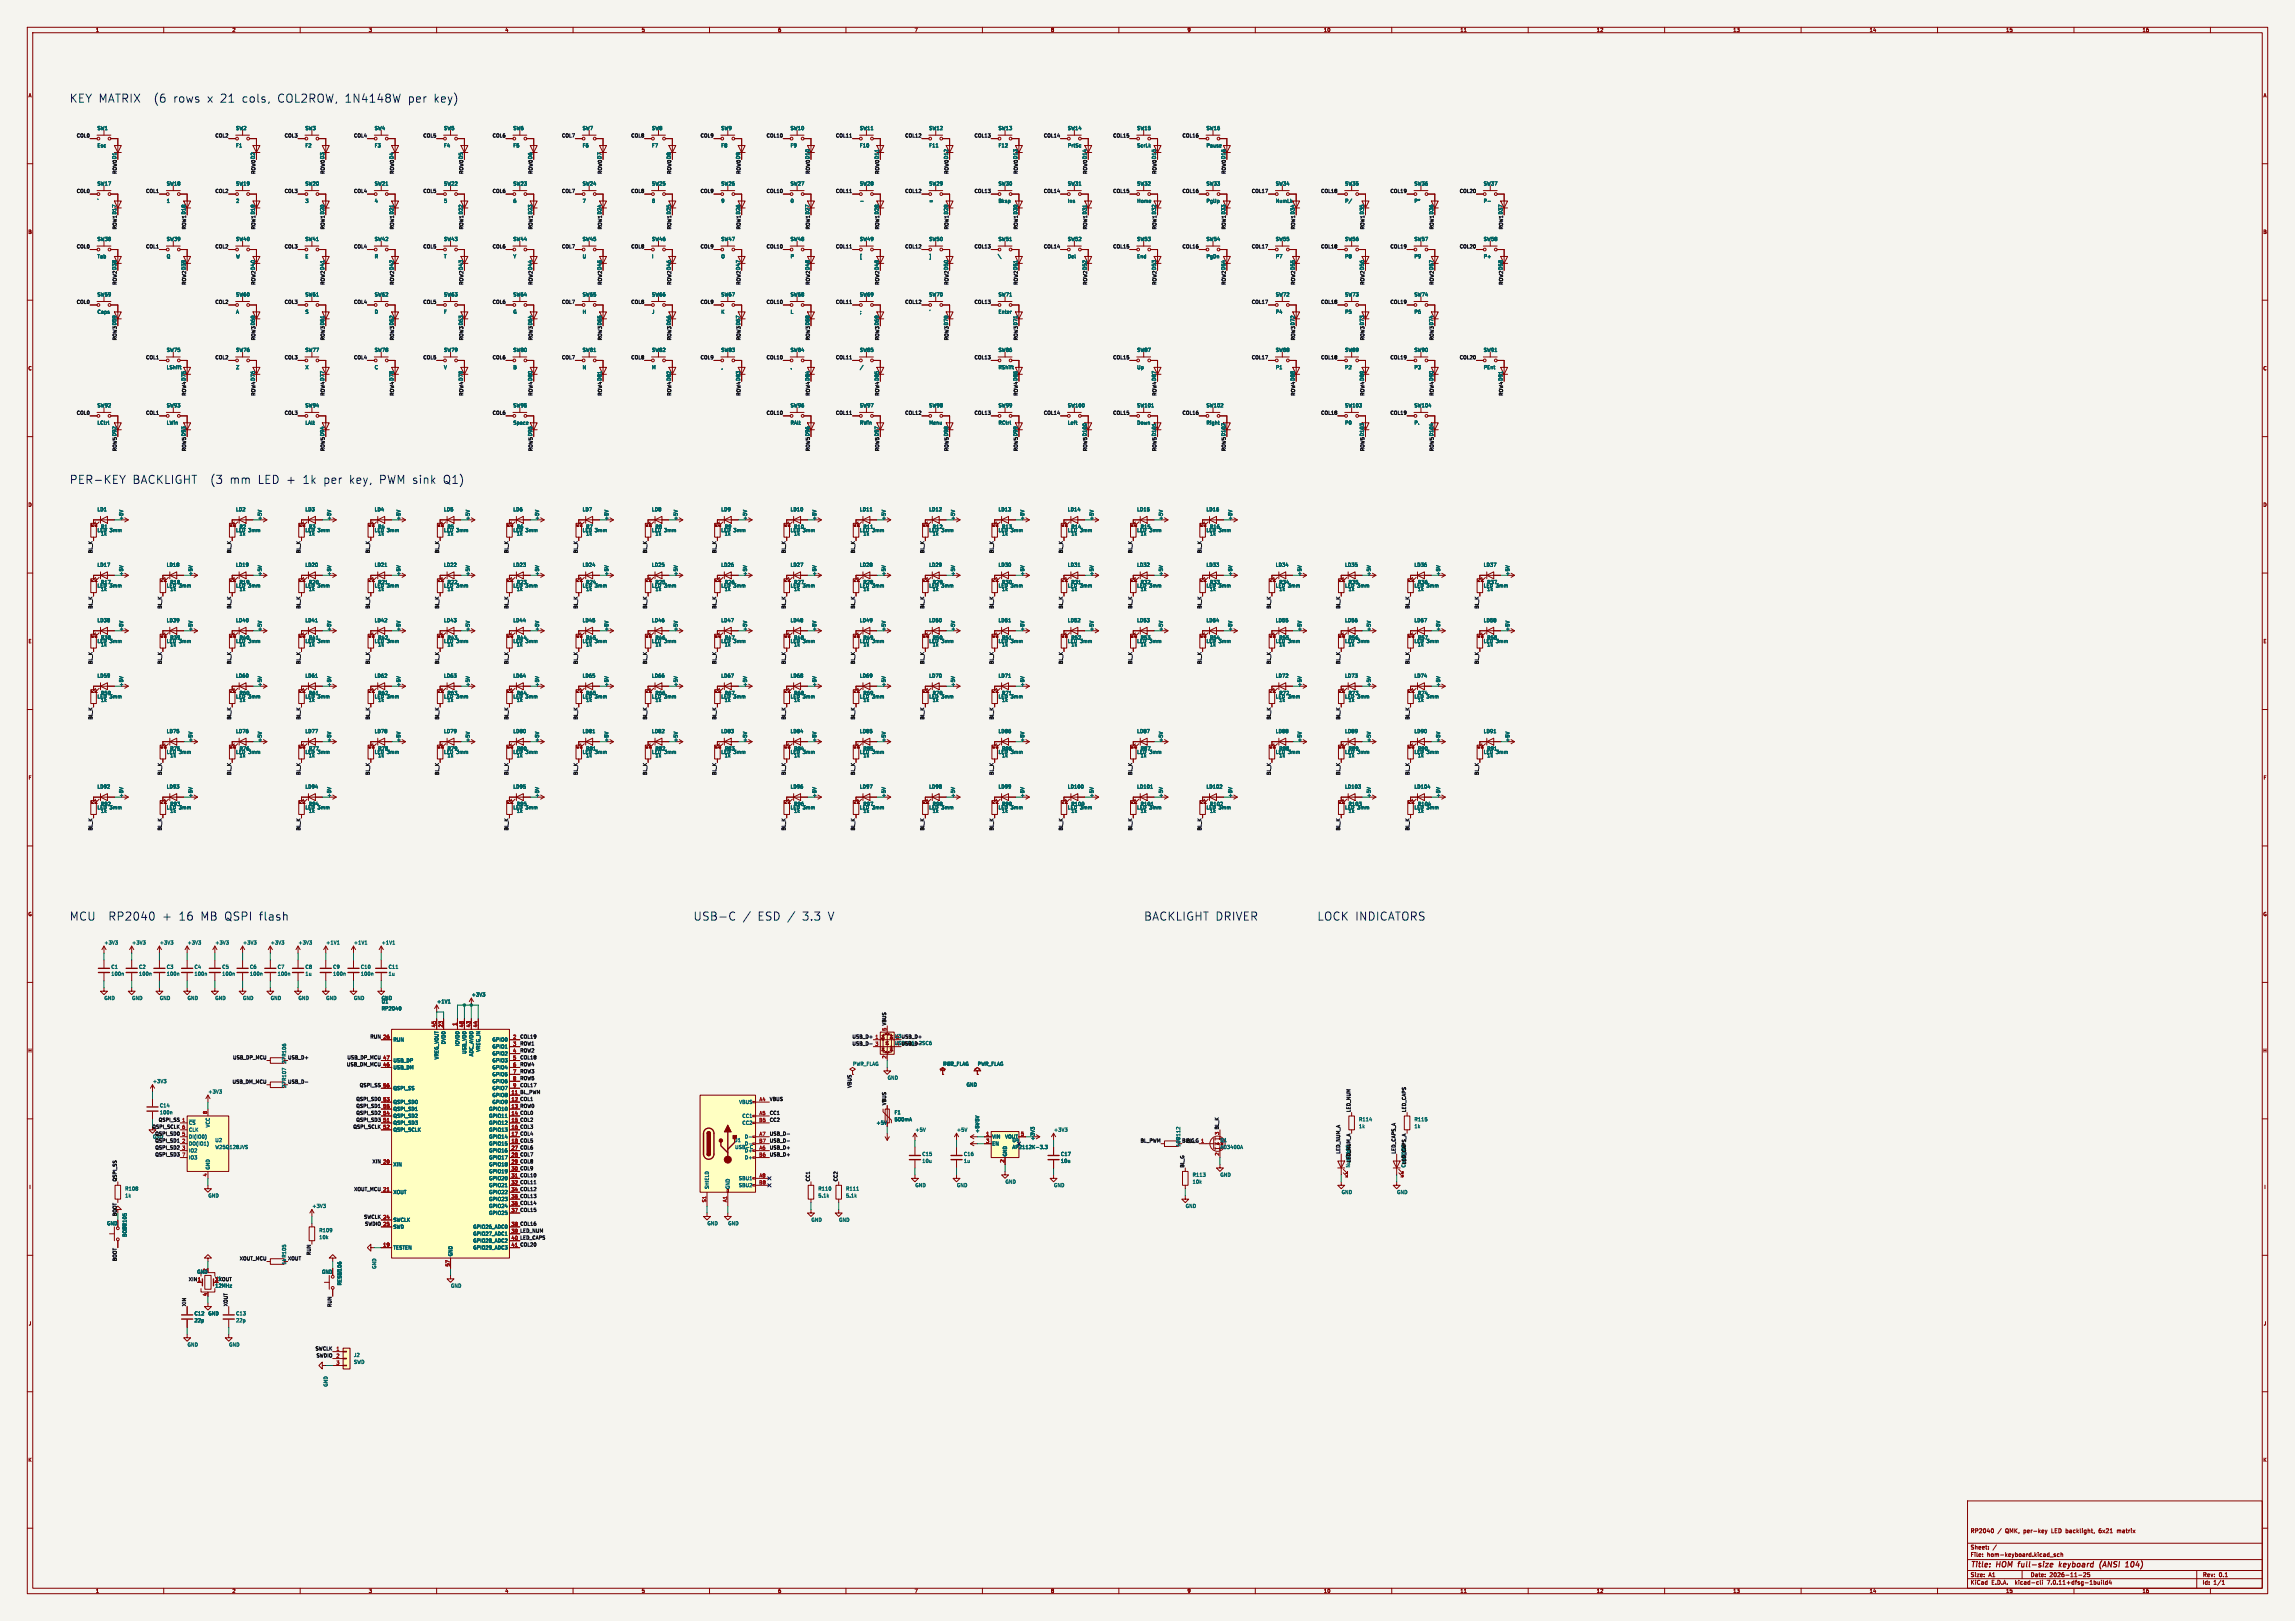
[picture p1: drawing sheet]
<svg xmlns="http://www.w3.org/2000/svg" width="841mm" height="594mm" viewBox="0 0 841 594" stroke-linecap="round" stroke-linejoin="round" font-family="sans-serif">
<defs><g id="words">
<g font-size="4.2" fill="#0000c2">
<text x="25.4" y="37.9">KEY MATRIX</text>
<text x="55.7" y="37.9">(6</text>
<text x="62.7" y="37.9">rows</text>
<text x="75" y="37.9">x 21</text>
<text x="87.4" y="37.9">cols,</text>
<text x="100.3" y="37.9">COL2ROW, 1N4148W</text>
<text x="147.8" y="37.9">per</text>
<text x="157.1" y="37.9">key)</text>
<text x="25.4" y="177.6">PER-KEY</text>
<text x="48.3" y="177.6">BACKLIGHT</text>
<text x="76.4" y="177.6">(3</text>
<text x="83.4" y="177.6">mm</text>
<text x="93.5" y="177.6">LED +</text>
<text x="109.7" y="177.6">1k</text>
<text x="117.1" y="177.6">per</text>
<text x="126.4" y="177.6">key,</text>
<text x="137.3" y="177.6">PWM sink</text>
<text x="160.4" y="177.6">Q1)</text>
<text x="25.4" y="337.6">MCU</text>
<text x="39.3" y="337.6">RP2040</text>
<text x="58.8" y="337.6">+</text>
<text x="64.7" y="337.6">16</text>
<text x="72.5" y="337.6">MB QSPI flash</text>
<text x="254" y="337.6">USB-C</text>
<text x="277.1" y="337.6">ESD /</text>
<text x="293.1" y="337.6">3.3</text>
<text x="302.4" y="337.6">V</text>
<text x="419.1" y="337.6">BACKLIGHT DRIVER</text>
<text x="482.6" y="337.6">LOCK INDICATORS</text>
</g>
<g font-size="2.8" fill="#840000">
<text x="722" y="574.9">Title:</text>
<text x="731.7" y="574.9">HOM</text>
<text x="740.5" y="574.9">full-size</text>
<text x="756.2" y="574.9">keyboard</text>
<text x="771.9" y="574.9">(ANSI</text>
<text x="782.2" y="574.9">104)</text>
</g>
<g font-size="2.1" fill="#840000">
<text x="722" y="562">RP2040</text>
<text x="734.9" y="562">QMK, per-key</text>
<text x="752.1" y="562">LED backlight,</text>
<text x="769.7" y="562">6x21</text>
<text x="776.5" y="562">matrix</text>
<text x="722" y="568">Sheet:</text>
<text x="722" y="570.7">File:</text>
<text x="728.1" y="570.7">hom-keyboard.kicad_sch</text>
<text x="722" y="580.9">KiCad</text>
<text x="722" y="578.1">Size:</text>
<text x="728.7" y="578.1">A1</text>
<text x="729.7" y="580.9">E.D.A.</text>
<text x="738.6" y="580.9">kicad-cli</text>
<text x="744" y="578.1">Date:</text>
<text x="750.5" y="580.9">7.0.11+dfsg-1build4</text>
<text x="751" y="578.1">2026-11-25</text>
<text x="807" y="578.3">Rev:</text>
<text x="807" y="580.9">Id:</text>
<text x="811.1" y="580.9">1/1</text>
<text x="813.4" y="578.3">0.1</text>
</g>
<g font-size="1.8" fill="#840000">
<text x="35" y="11.9">1</text>
<text x="85" y="11.9">2</text>
<text x="135" y="11.9">3</text>
<text x="185" y="11.9">4</text>
<text x="235" y="11.9">5</text>
<text x="285" y="11.9">6</text>
<text x="335" y="11.9">7</text>
<text x="385" y="11.9">8</text>
<text x="435" y="11.9">9</text>
<text x="485" y="11.9">10</text>
<text x="535" y="11.9">11</text>
<text x="585" y="11.9">12</text>
<text x="635" y="11.9">13</text>
<text x="685" y="11.9">14</text>
<text x="735" y="11.9">15</text>
<text x="785" y="11.9">16</text>
<text x="10.3" y="35.9">A</text>
<text x="829.3" y="35.9">A</text>
<text x="42.8" y="58.4" transform="rotate(-90 42.8 58.4)">D1</text>
<text x="93.6" y="58.4" transform="rotate(-90 93.6 58.4)">D2</text>
<text x="119" y="58.4" transform="rotate(-90 119 58.4)">D3</text>
<text x="144.4" y="58.4" transform="rotate(-90 144.4 58.4)">D4</text>
<text x="169.8" y="58.4" transform="rotate(-90 169.8 58.4)">D5</text>
<text x="195.2" y="58.4" transform="rotate(-90 195.2 58.4)">D6</text>
<text x="220.6" y="58.4" transform="rotate(-90 220.6 58.4)">D7</text>
<text x="246" y="58.4" transform="rotate(-90 246 58.4)">D8</text>
<text x="271.4" y="58.4" transform="rotate(-90 271.4 58.4)">D9</text>
<text x="296.8" y="58.4" transform="rotate(-90 296.8 58.4)">D10</text>
<text x="322.2" y="58.4" transform="rotate(-90 322.2 58.4)">D11</text>
<text x="347.6" y="58.4" transform="rotate(-90 347.6 58.4)">D12</text>
<text x="373" y="58.4" transform="rotate(-90 373 58.4)">D13</text>
<text x="398.4" y="58.4" transform="rotate(-90 398.4 58.4)">D14</text>
<text x="423.8" y="58.4" transform="rotate(-90 423.8 58.4)">D15</text>
<text x="449.2" y="58.4" transform="rotate(-90 449.2 58.4)">D16</text>
<text x="42.8" y="78.7" transform="rotate(-90 42.8 78.7)">D17</text>
<text x="68.2" y="78.7" transform="rotate(-90 68.2 78.7)">D18</text>
<text x="93.6" y="78.7" transform="rotate(-90 93.6 78.7)">D19</text>
<text x="119" y="78.7" transform="rotate(-90 119 78.7)">D20</text>
<text x="144.4" y="78.7" transform="rotate(-90 144.4 78.7)">D21</text>
<text x="169.8" y="78.7" transform="rotate(-90 169.8 78.7)">D22</text>
<text x="195.2" y="78.7" transform="rotate(-90 195.2 78.7)">D23</text>
<text x="220.6" y="78.7" transform="rotate(-90 220.6 78.7)">D24</text>
<text x="246" y="78.7" transform="rotate(-90 246 78.7)">D25</text>
<text x="271.4" y="78.7" transform="rotate(-90 271.4 78.7)">D26</text>
<text x="296.8" y="78.7" transform="rotate(-90 296.8 78.7)">D27</text>
<text x="322.2" y="78.7" transform="rotate(-90 322.2 78.7)">D28</text>
<text x="347.6" y="78.7" transform="rotate(-90 347.6 78.7)">D29</text>
<text x="373" y="78.7" transform="rotate(-90 373 78.7)">D30</text>
<text x="398.4" y="78.7" transform="rotate(-90 398.4 78.7)">D31</text>
<text x="423.8" y="78.7" transform="rotate(-90 423.8 78.7)">D32</text>
<text x="449.2" y="78.7" transform="rotate(-90 449.2 78.7)">D33</text>
<text x="474.6" y="78.7" transform="rotate(-90 474.6 78.7)">D34</text>
<text x="500" y="78.7" transform="rotate(-90 500 78.7)">D35</text>
<text x="525.4" y="78.7" transform="rotate(-90 525.4 78.7)">D36</text>
<text x="550.8" y="78.7" transform="rotate(-90 550.8 78.7)">D37</text>
<text x="10.3" y="85.9">B</text>
<text x="829.2" y="85.9">B</text>
<text x="42.8" y="99" transform="rotate(-90 42.8 99)">D38</text>
<text x="68.2" y="99" transform="rotate(-90 68.2 99)">D39</text>
<text x="93.6" y="99" transform="rotate(-90 93.6 99)">D40</text>
<text x="119" y="99" transform="rotate(-90 119 99)">D41</text>
<text x="144.4" y="99" transform="rotate(-90 144.4 99)">D42</text>
<text x="169.8" y="99" transform="rotate(-90 169.8 99)">D43</text>
<text x="195.2" y="99" transform="rotate(-90 195.2 99)">D44</text>
<text x="220.6" y="99" transform="rotate(-90 220.6 99)">D45</text>
<text x="246" y="99" transform="rotate(-90 246 99)">D46</text>
<text x="271.4" y="99" transform="rotate(-90 271.4 99)">D47</text>
<text x="296.8" y="99" transform="rotate(-90 296.8 99)">D48</text>
<text x="322.2" y="99" transform="rotate(-90 322.2 99)">D49</text>
<text x="347.6" y="99" transform="rotate(-90 347.6 99)">D50</text>
<text x="373" y="99" transform="rotate(-90 373 99)">D51</text>
<text x="398.4" y="99" transform="rotate(-90 398.4 99)">D52</text>
<text x="423.8" y="99" transform="rotate(-90 423.8 99)">D53</text>
<text x="449.2" y="99" transform="rotate(-90 449.2 99)">D54</text>
<text x="474.6" y="99" transform="rotate(-90 474.6 99)">D55</text>
<text x="500" y="99" transform="rotate(-90 500 99)">D56</text>
<text x="525.4" y="99" transform="rotate(-90 525.4 99)">D57</text>
<text x="550.8" y="99" transform="rotate(-90 550.8 99)">D58</text>
<text x="42.8" y="119.4" transform="rotate(-90 42.8 119.4)">D59</text>
<text x="93.6" y="119.4" transform="rotate(-90 93.6 119.4)">D60</text>
<text x="119" y="119.4" transform="rotate(-90 119 119.4)">D61</text>
<text x="144.4" y="119.4" transform="rotate(-90 144.4 119.4)">D62</text>
<text x="169.8" y="119.4" transform="rotate(-90 169.8 119.4)">D63</text>
<text x="195.2" y="119.4" transform="rotate(-90 195.2 119.4)">D64</text>
<text x="220.6" y="119.4" transform="rotate(-90 220.6 119.4)">D65</text>
<text x="246" y="119.4" transform="rotate(-90 246 119.4)">D66</text>
<text x="271.4" y="119.4" transform="rotate(-90 271.4 119.4)">D67</text>
<text x="296.8" y="119.4" transform="rotate(-90 296.8 119.4)">D68</text>
<text x="322.2" y="119.4" transform="rotate(-90 322.2 119.4)">D69</text>
<text x="347.6" y="119.4" transform="rotate(-90 347.6 119.4)">D70</text>
<text x="373" y="119.4" transform="rotate(-90 373 119.4)">D71</text>
<text x="474.6" y="119.4" transform="rotate(-90 474.6 119.4)">D72</text>
<text x="500" y="119.4" transform="rotate(-90 500 119.4)">D73</text>
<text x="525.4" y="119.4" transform="rotate(-90 525.4 119.4)">D74</text>
<text x="10.3" y="135.9">C</text>
<text x="829.2" y="135.9">C</text>
<text x="68.2" y="139.7" transform="rotate(-90 68.2 139.7)">D75</text>
<text x="93.6" y="139.7" transform="rotate(-90 93.6 139.7)">D76</text>
<text x="119" y="139.7" transform="rotate(-90 119 139.7)">D77</text>
<text x="144.4" y="139.7" transform="rotate(-90 144.4 139.7)">D78</text>
<text x="169.8" y="139.7" transform="rotate(-90 169.8 139.7)">D79</text>
<text x="195.2" y="139.7" transform="rotate(-90 195.2 139.7)">D80</text>
<text x="220.6" y="139.7" transform="rotate(-90 220.6 139.7)">D81</text>
<text x="246" y="139.7" transform="rotate(-90 246 139.7)">D82</text>
<text x="271.4" y="139.7" transform="rotate(-90 271.4 139.7)">D83</text>
<text x="296.8" y="139.7" transform="rotate(-90 296.8 139.7)">D84</text>
<text x="322.2" y="139.7" transform="rotate(-90 322.2 139.7)">D85</text>
<text x="373" y="139.7" transform="rotate(-90 373 139.7)">D86</text>
<text x="423.8" y="139.7" transform="rotate(-90 423.8 139.7)">D87</text>
<text x="474.6" y="139.7" transform="rotate(-90 474.6 139.7)">D88</text>
<text x="500" y="139.7" transform="rotate(-90 500 139.7)">D89</text>
<text x="525.4" y="139.7" transform="rotate(-90 525.4 139.7)">D90</text>
<text x="550.8" y="139.7" transform="rotate(-90 550.8 139.7)">D91</text>
<text x="42.8" y="160" transform="rotate(-90 42.8 160)">D92</text>
<text x="68.2" y="160" transform="rotate(-90 68.2 160)">D93</text>
<text x="119" y="160" transform="rotate(-90 119 160)">D94</text>
<text x="195.2" y="160" transform="rotate(-90 195.2 160)">D95</text>
<text x="296.8" y="160" transform="rotate(-90 296.8 160)">D96</text>
<text x="322.2" y="160" transform="rotate(-90 322.2 160)">D97</text>
<text x="347.6" y="160" transform="rotate(-90 347.6 160)">D98</text>
<text x="373" y="160" transform="rotate(-90 373 160)">D99</text>
<text x="398.4" y="160" transform="rotate(-90 398.4 160)">D100</text>
<text x="423.8" y="160" transform="rotate(-90 423.8 160)">D101</text>
<text x="449.2" y="160" transform="rotate(-90 449.2 160)">D102</text>
<text x="500" y="160" transform="rotate(-90 500 160)">D103</text>
<text x="525.4" y="160" transform="rotate(-90 525.4 160)">D104</text>
<text x="10.3" y="185.9">D</text>
<text x="829.2" y="185.9">D</text>
<text x="10.3" y="235.9">E</text>
<text x="829.3" y="235.9">E</text>
<text x="10.3" y="285.9">F</text>
<text x="829.3" y="285.9">F</text>
<text x="10.3" y="335.9">G</text>
<text x="829.2" y="335.9">G</text>
<text x="10.2" y="385.9">H</text>
<text x="829.2" y="385.9">H</text>
<text x="10.6" y="435.9">I</text>
<text x="829.6" y="435.9">I</text>
<text x="10.4" y="485.9">J</text>
<text x="829.4" y="485.9">J</text>
<text x="10.3" y="535.9">K</text>
<text x="829.2" y="535.9">K</text>
<text x="35" y="583.9">1</text>
<text x="85" y="583.9">2</text>
<text x="135" y="583.9">3</text>
<text x="185" y="583.9">4</text>
<text x="235" y="583.9">5</text>
<text x="285" y="583.9">6</text>
<text x="335" y="583.9">7</text>
<text x="385" y="583.9">8</text>
<text x="435" y="583.9">9</text>
<text x="485" y="583.9">10</text>
<text x="535" y="583.9">11</text>
<text x="585" y="583.9">12</text>
<text x="635" y="583.9">13</text>
<text x="685" y="583.9">14</text>
<text x="735" y="583.9">15</text>
<text x="785" y="583.9">16</text>
</g>
<g font-size="1.8" fill="#006464">
<text x="35.6" y="47.9">SW1</text>
<text x="86.4" y="47.9">SW2</text>
<text x="111.8" y="47.9">SW3</text>
<text x="137.2" y="47.9">SW4</text>
<text x="162.6" y="47.9">SW5</text>
<text x="188" y="47.9">SW6</text>
<text x="213.4" y="47.9">SW7</text>
<text x="238.8" y="47.9">SW8</text>
<text x="264.2" y="47.9">SW9</text>
<text x="289.6" y="47.9">SW10</text>
<text x="315" y="47.9">SW11</text>
<text x="340.4" y="47.9">SW12</text>
<text x="365.8" y="47.9">SW13</text>
<text x="391.2" y="47.9">SW14</text>
<text x="416.6" y="47.9">SW15</text>
<text x="442" y="47.9">SW16</text>
<text x="35.6" y="54.2">Esc</text>
<text x="86.4" y="54.2">F1</text>
<text x="111.8" y="54.2">F2</text>
<text x="137.2" y="54.2">F3</text>
<text x="162.6" y="54.2">F4</text>
<text x="188" y="54.2">F5</text>
<text x="213.4" y="54.2">F6</text>
<text x="238.8" y="54.2">F7</text>
<text x="264.2" y="54.2">F8</text>
<text x="289.6" y="54.2">F9</text>
<text x="315" y="54.2">F10</text>
<text x="340.4" y="54.2">F11</text>
<text x="365.8" y="54.2">F12</text>
<text x="391.2" y="54.2">PrtSc</text>
<text x="416.6" y="54.2">ScrLk</text>
<text x="442" y="54.2">Pause</text>
<text x="35.6" y="68.2">SW17</text>
<text x="61" y="68.2">SW18</text>
<text x="86.4" y="68.2">SW19</text>
<text x="111.8" y="68.2">SW20</text>
<text x="137.2" y="68.2">SW21</text>
<text x="162.6" y="68.2">SW22</text>
<text x="188" y="68.2">SW23</text>
<text x="213.4" y="68.2">SW24</text>
<text x="238.8" y="68.2">SW25</text>
<text x="264.2" y="68.2">SW26</text>
<text x="289.6" y="68.2">SW27</text>
<text x="315" y="68.2">SW28</text>
<text x="340.4" y="68.2">SW29</text>
<text x="365.8" y="68.2">SW30</text>
<text x="391.2" y="68.2">SW31</text>
<text x="416.6" y="68.2">SW32</text>
<text x="442" y="68.2">SW33</text>
<text x="467.4" y="68.2">SW34</text>
<text x="492.8" y="68.2">SW35</text>
<text x="518.2" y="68.2">SW36</text>
<text x="543.6" y="68.2">SW37</text>
<text x="35.6" y="74.5">`</text>
<text x="61" y="74.5">1</text>
<text x="86.4" y="74.5">2</text>
<text x="111.8" y="74.5">3</text>
<text x="137.2" y="74.5">4</text>
<text x="162.6" y="74.5">5</text>
<text x="188" y="74.5">6</text>
<text x="213.4" y="74.5">7</text>
<text x="238.8" y="74.5">8</text>
<text x="264.2" y="74.5">9</text>
<text x="289.6" y="74.5">0</text>
<text x="340.4" y="74.5">=</text>
<text x="365.8" y="74.5">Bksp</text>
<text x="391.2" y="74.5">Ins</text>
<text x="416.6" y="74.5">Home</text>
<text x="442" y="74.5">PgUp</text>
<text x="467.4" y="74.5">NumLk</text>
<text x="492.8" y="74.5">P/</text>
<text x="518.2" y="74.5">P*</text>
<text x="543.6" y="74.5">P-</text>
<text x="35.6" y="88.5">SW38</text>
<text x="61" y="88.5">SW39</text>
<text x="86.4" y="88.5">SW40</text>
<text x="111.8" y="88.5">SW41</text>
<text x="137.2" y="88.5">SW42</text>
<text x="162.6" y="88.5">SW43</text>
<text x="188" y="88.5">SW44</text>
<text x="213.4" y="88.5">SW45</text>
<text x="238.8" y="88.5">SW46</text>
<text x="264.2" y="88.5">SW47</text>
<text x="289.6" y="88.5">SW48</text>
<text x="315" y="88.5">SW49</text>
<text x="340.4" y="88.5">SW50</text>
<text x="365.8" y="88.5">SW51</text>
<text x="391.2" y="88.5">SW52</text>
<text x="416.6" y="88.5">SW53</text>
<text x="442" y="88.5">SW54</text>
<text x="467.4" y="88.5">SW55</text>
<text x="492.8" y="88.5">SW56</text>
<text x="518.2" y="88.5">SW57</text>
<text x="543.6" y="88.5">SW58</text>
<text x="35.6" y="94.8">Tab</text>
<text x="61" y="94.8">Q</text>
<text x="86.4" y="94.8">W</text>
<text x="111.8" y="94.8">E</text>
<text x="137.2" y="94.8">R</text>
<text x="162.6" y="94.8">T</text>
<text x="188" y="94.8">Y</text>
<text x="213.4" y="94.8">U</text>
<text x="238.8" y="94.8">I</text>
<text x="264.2" y="94.8">O</text>
<text x="289.6" y="94.8">P</text>
<text x="315" y="94.8">[</text>
<text x="340.4" y="94.8">]</text>
<text x="365.8" y="94.8">\</text>
<text x="391.2" y="94.8">Del</text>
<text x="416.6" y="94.8">End</text>
<text x="442" y="94.8">PgDn</text>
<text x="467.4" y="94.8">P7</text>
<text x="492.8" y="94.8">P8</text>
<text x="518.2" y="94.8">P9</text>
<text x="543.6" y="94.8">P+</text>
<text x="35.6" y="108.8">SW59</text>
<text x="86.4" y="108.8">SW60</text>
<text x="111.8" y="108.8">SW61</text>
<text x="137.2" y="108.8">SW62</text>
<text x="162.6" y="108.8">SW63</text>
<text x="188" y="108.8">SW64</text>
<text x="213.4" y="108.8">SW65</text>
<text x="238.8" y="108.8">SW66</text>
<text x="264.2" y="108.8">SW67</text>
<text x="289.6" y="108.8">SW68</text>
<text x="315" y="108.8">SW69</text>
<text x="340.4" y="108.8">SW70</text>
<text x="365.8" y="108.8">SW71</text>
<text x="467.4" y="108.8">SW72</text>
<text x="492.8" y="108.8">SW73</text>
<text x="518.2" y="108.8">SW74</text>
<text x="35.6" y="115.2">Caps</text>
<text x="86.4" y="115.2">A</text>
<text x="111.8" y="115.2">S</text>
<text x="137.2" y="115.2">D</text>
<text x="162.6" y="115.2">F</text>
<text x="188" y="115.2">G</text>
<text x="213.4" y="115.2">H</text>
<text x="238.8" y="115.2">J</text>
<text x="264.2" y="115.2">K</text>
<text x="289.6" y="115.2">L</text>
<text x="315" y="115.2">;</text>
<text x="340.4" y="115.2">'</text>
<text x="365.8" y="115.2">Enter</text>
<text x="467.4" y="115.2">P4</text>
<text x="492.8" y="115.2">P5</text>
<text x="518.2" y="115.2">P6</text>
<text x="61" y="129.1">SW75</text>
<text x="86.4" y="129.1">SW76</text>
<text x="111.8" y="129.1">SW77</text>
<text x="137.2" y="129.1">SW78</text>
<text x="162.6" y="129.1">SW79</text>
<text x="188" y="129.1">SW80</text>
<text x="213.4" y="129.1">SW81</text>
<text x="238.8" y="129.1">SW82</text>
<text x="264.2" y="129.1">SW83</text>
<text x="289.6" y="129.1">SW84</text>
<text x="315" y="129.1">SW85</text>
<text x="365.8" y="129.1">SW86</text>
<text x="416.6" y="129.1">SW87</text>
<text x="467.4" y="129.1">SW88</text>
<text x="492.8" y="129.1">SW89</text>
<text x="518.2" y="129.1">SW90</text>
<text x="543.6" y="129.1">SW91</text>
<text x="61" y="135.5">LShift</text>
<text x="86.4" y="135.5">Z</text>
<text x="111.8" y="135.5">X</text>
<text x="137.2" y="135.5">C</text>
<text x="162.6" y="135.5">V</text>
<text x="188" y="135.5">B</text>
<text x="213.4" y="135.5">N</text>
<text x="238.8" y="135.5">M</text>
<text x="264.2" y="135.5">,</text>
<text x="289.6" y="135.5">.</text>
<text x="365.8" y="135.5">RShift</text>
<text x="416.6" y="135.5">Up</text>
<text x="467.4" y="135.5">P1</text>
<text x="492.8" y="135.5">P2</text>
<text x="518.2" y="135.5">P3</text>
<text x="543.6" y="135.5">PEnt</text>
<text x="35.6" y="149.5">SW92</text>
<text x="61" y="149.5">SW93</text>
<text x="111.8" y="149.5">SW94</text>
<text x="188" y="149.5">SW95</text>
<text x="289.6" y="149.5">SW96</text>
<text x="315" y="149.5">SW97</text>
<text x="340.4" y="149.5">SW98</text>
<text x="365.8" y="149.5">SW99</text>
<text x="391.2" y="149.5">SW100</text>
<text x="416.6" y="149.5">SW101</text>
<text x="442" y="149.5">SW102</text>
<text x="492.8" y="149.5">SW103</text>
<text x="518.2" y="149.5">SW104</text>
<text x="35.6" y="155.8">LCtrl</text>
<text x="61" y="155.8">LWin</text>
<text x="111.8" y="155.8">LAlt</text>
<text x="188" y="155.8">Space</text>
<text x="289.6" y="155.8">RAlt</text>
<text x="315" y="155.8">RWin</text>
<text x="340.4" y="155.8">Menu</text>
<text x="365.8" y="155.8">RCtrl</text>
<text x="391.2" y="155.8">Left</text>
<text x="416.6" y="155.8">Down</text>
<text x="442" y="155.8">Right</text>
<text x="492.8" y="155.8">P0</text>
<text x="518.2" y="155.8">P.</text>
<text x="35.6" y="187.6">LD1</text>
<text x="45.3" y="190.8" transform="rotate(-90 45.3 190.8)">+5V</text>
<text x="86.4" y="187.6">LD2</text>
<text x="96.1" y="190.8" transform="rotate(-90 96.1 190.8)">+5V</text>
<text x="111.8" y="187.6">LD3</text>
<text x="121.5" y="190.8" transform="rotate(-90 121.5 190.8)">+5V</text>
<text x="137.2" y="187.6">LD4</text>
<text x="146.9" y="190.8" transform="rotate(-90 146.9 190.8)">+5V</text>
<text x="162.6" y="187.6">LD5</text>
<text x="172.3" y="190.8" transform="rotate(-90 172.3 190.8)">+5V</text>
<text x="188" y="187.6">LD6</text>
<text x="197.7" y="190.8" transform="rotate(-90 197.7 190.8)">+5V</text>
<text x="213.4" y="187.6">LD7</text>
<text x="223.1" y="190.8" transform="rotate(-90 223.1 190.8)">+5V</text>
<text x="238.8" y="187.6">LD8</text>
<text x="248.5" y="190.8" transform="rotate(-90 248.5 190.8)">+5V</text>
<text x="264.2" y="187.6">LD9</text>
<text x="273.9" y="190.8" transform="rotate(-90 273.9 190.8)">+5V</text>
<text x="289.6" y="187.6">LD10</text>
<text x="299.3" y="190.8" transform="rotate(-90 299.3 190.8)">+5V</text>
<text x="315" y="187.6">LD11</text>
<text x="324.7" y="190.8" transform="rotate(-90 324.7 190.8)">+5V</text>
<text x="340.4" y="187.6">LD12</text>
<text x="350.1" y="190.8" transform="rotate(-90 350.1 190.8)">+5V</text>
<text x="365.8" y="187.6">LD13</text>
<text x="375.5" y="190.8" transform="rotate(-90 375.5 190.8)">+5V</text>
<text x="391.2" y="187.6">LD14</text>
<text x="400.9" y="190.8" transform="rotate(-90 400.9 190.8)">+5V</text>
<text x="416.6" y="187.6">LD15</text>
<text x="426.3" y="190.8" transform="rotate(-90 426.3 190.8)">+5V</text>
<text x="442" y="187.6">LD16</text>
<text x="451.7" y="190.8" transform="rotate(-90 451.7 190.8)">+5V</text>
<text x="35.6" y="195.2">LED 3mm</text>
<text x="36.8" y="193.9">R1</text>
<text x="36.8" y="196.4">1k</text>
<text x="86.4" y="195.2">LED 3mm</text>
<text x="87.6" y="193.9">R2</text>
<text x="87.6" y="196.4">1k</text>
<text x="111.8" y="195.2">LED 3mm</text>
<text x="113" y="193.9">R3</text>
<text x="113" y="196.4">1k</text>
<text x="137.2" y="195.2">LED 3mm</text>
<text x="138.4" y="193.9">R4</text>
<text x="138.4" y="196.4">1k</text>
<text x="162.6" y="195.2">LED 3mm</text>
<text x="163.8" y="193.9">R5</text>
<text x="163.8" y="196.4">1k</text>
<text x="188" y="195.2">LED 3mm</text>
<text x="189.2" y="193.9">R6</text>
<text x="189.2" y="196.4">1k</text>
<text x="213.4" y="195.2">LED 3mm</text>
<text x="214.6" y="193.9">R7</text>
<text x="214.6" y="196.4">1k</text>
<text x="238.8" y="195.2">LED 3mm</text>
<text x="240" y="193.9">R8</text>
<text x="240" y="196.4">1k</text>
<text x="264.2" y="195.2">LED 3mm</text>
<text x="265.4" y="193.9">R9</text>
<text x="265.4" y="196.4">1k</text>
<text x="289.6" y="195.2">LED 3mm</text>
<text x="290.8" y="193.9">R10</text>
<text x="290.8" y="196.4">1k</text>
<text x="315" y="195.2">LED 3mm</text>
<text x="316.2" y="193.9">R11</text>
<text x="316.2" y="196.4">1k</text>
<text x="340.4" y="195.2">LED 3mm</text>
<text x="341.6" y="193.9">R12</text>
<text x="341.6" y="196.4">1k</text>
<text x="365.8" y="195.2">LED 3mm</text>
<text x="367" y="193.9">R13</text>
<text x="367" y="196.4">1k</text>
<text x="391.2" y="195.2">LED 3mm</text>
<text x="392.4" y="193.9">R14</text>
<text x="392.4" y="196.4">1k</text>
<text x="416.6" y="195.2">LED 3mm</text>
<text x="417.8" y="193.9">R15</text>
<text x="417.8" y="196.4">1k</text>
<text x="442" y="195.2">LED 3mm</text>
<text x="443.2" y="193.9">R16</text>
<text x="443.2" y="196.4">1k</text>
<text x="35.6" y="207.9">LD17</text>
<text x="61" y="207.9">LD18</text>
<text x="86.4" y="207.9">LD19</text>
<text x="111.8" y="207.9">LD20</text>
<text x="137.2" y="207.9">LD21</text>
<text x="162.6" y="207.9">LD22</text>
<text x="188" y="207.9">LD23</text>
<text x="213.4" y="207.9">LD24</text>
<text x="238.8" y="207.9">LD25</text>
<text x="264.2" y="207.9">LD26</text>
<text x="289.6" y="207.9">LD27</text>
<text x="315" y="207.9">LD28</text>
<text x="340.4" y="207.9">LD29</text>
<text x="365.8" y="207.9">LD30</text>
<text x="391.2" y="207.9">LD31</text>
<text x="416.6" y="207.9">LD32</text>
<text x="442" y="207.9">LD33</text>
<text x="467.4" y="207.9">LD34</text>
<text x="492.8" y="207.9">LD35</text>
<text x="518.2" y="207.9">LD36</text>
<text x="543.6" y="207.9">LD37</text>
<text x="35.6" y="215.5">LED 3mm</text>
<text x="36.8" y="214.2">R17</text>
<text x="45.3" y="211.1" transform="rotate(-90 45.3 211.1)">+5V</text>
<text x="61" y="215.5">LED 3mm</text>
<text x="62.2" y="214.2">R18</text>
<text x="70.7" y="211.1" transform="rotate(-90 70.7 211.1)">+5V</text>
<text x="86.4" y="215.5">LED 3mm</text>
<text x="87.6" y="214.2">R19</text>
<text x="96.1" y="211.1" transform="rotate(-90 96.1 211.1)">+5V</text>
<text x="111.8" y="215.5">LED 3mm</text>
<text x="113" y="214.2">R20</text>
<text x="121.5" y="211.1" transform="rotate(-90 121.5 211.1)">+5V</text>
<text x="137.2" y="215.5">LED 3mm</text>
<text x="138.4" y="214.2">R21</text>
<text x="146.9" y="211.1" transform="rotate(-90 146.9 211.1)">+5V</text>
<text x="162.6" y="215.5">LED 3mm</text>
<text x="163.8" y="214.2">R22</text>
<text x="172.3" y="211.1" transform="rotate(-90 172.3 211.1)">+5V</text>
<text x="188" y="215.5">LED 3mm</text>
<text x="189.2" y="214.2">R23</text>
<text x="197.7" y="211.1" transform="rotate(-90 197.7 211.1)">+5V</text>
<text x="213.4" y="215.5">LED 3mm</text>
<text x="214.6" y="214.2">R24</text>
<text x="223.1" y="211.1" transform="rotate(-90 223.1 211.1)">+5V</text>
<text x="238.8" y="215.5">LED 3mm</text>
<text x="240" y="214.2">R25</text>
<text x="248.5" y="211.1" transform="rotate(-90 248.5 211.1)">+5V</text>
<text x="264.2" y="215.5">LED 3mm</text>
<text x="265.4" y="214.2">R26</text>
<text x="273.9" y="211.1" transform="rotate(-90 273.9 211.1)">+5V</text>
<text x="289.6" y="215.5">LED 3mm</text>
<text x="290.8" y="214.2">R27</text>
<text x="299.3" y="211.1" transform="rotate(-90 299.3 211.1)">+5V</text>
<text x="315" y="215.5">LED 3mm</text>
<text x="316.2" y="214.2">R28</text>
<text x="324.7" y="211.1" transform="rotate(-90 324.7 211.1)">+5V</text>
<text x="340.4" y="215.5">LED 3mm</text>
<text x="341.6" y="214.2">R29</text>
<text x="350.1" y="211.1" transform="rotate(-90 350.1 211.1)">+5V</text>
<text x="365.8" y="215.5">LED 3mm</text>
<text x="367" y="214.2">R30</text>
<text x="375.5" y="211.1" transform="rotate(-90 375.5 211.1)">+5V</text>
<text x="391.2" y="215.5">LED 3mm</text>
<text x="392.4" y="214.2">R31</text>
<text x="400.9" y="211.1" transform="rotate(-90 400.9 211.1)">+5V</text>
<text x="416.6" y="215.5">LED 3mm</text>
<text x="417.8" y="214.2">R32</text>
<text x="426.3" y="211.1" transform="rotate(-90 426.3 211.1)">+5V</text>
<text x="442" y="215.5">LED 3mm</text>
<text x="443.2" y="214.2">R33</text>
<text x="451.7" y="211.1" transform="rotate(-90 451.7 211.1)">+5V</text>
<text x="467.4" y="215.5">LED 3mm</text>
<text x="468.6" y="214.2">R34</text>
<text x="477.1" y="211.1" transform="rotate(-90 477.1 211.1)">+5V</text>
<text x="492.8" y="215.5">LED 3mm</text>
<text x="494" y="214.2">R35</text>
<text x="502.5" y="211.1" transform="rotate(-90 502.5 211.1)">+5V</text>
<text x="518.2" y="215.5">LED 3mm</text>
<text x="519.4" y="214.2">R36</text>
<text x="527.9" y="211.1" transform="rotate(-90 527.9 211.1)">+5V</text>
<text x="543.6" y="215.5">LED 3mm</text>
<text x="544.8" y="214.2">R37</text>
<text x="553.3" y="211.1" transform="rotate(-90 553.3 211.1)">+5V</text>
<text x="36.8" y="216.8">1k</text>
<text x="62.2" y="216.8">1k</text>
<text x="87.6" y="216.8">1k</text>
<text x="113" y="216.8">1k</text>
<text x="138.4" y="216.8">1k</text>
<text x="163.8" y="216.8">1k</text>
<text x="189.2" y="216.8">1k</text>
<text x="214.6" y="216.8">1k</text>
<text x="240" y="216.8">1k</text>
<text x="265.4" y="216.8">1k</text>
<text x="290.8" y="216.8">1k</text>
<text x="316.2" y="216.8">1k</text>
<text x="341.6" y="216.8">1k</text>
<text x="367" y="216.8">1k</text>
<text x="392.4" y="216.8">1k</text>
<text x="417.8" y="216.8">1k</text>
<text x="443.2" y="216.8">1k</text>
<text x="468.6" y="216.8">1k</text>
<text x="494" y="216.8">1k</text>
<text x="519.4" y="216.8">1k</text>
<text x="544.8" y="216.8">1k</text>
<text x="35.6" y="228.2">LD38</text>
<text x="45.3" y="231.4" transform="rotate(-90 45.3 231.4)">+5V</text>
<text x="61" y="228.2">LD39</text>
<text x="70.7" y="231.4" transform="rotate(-90 70.7 231.4)">+5V</text>
<text x="86.4" y="228.2">LD40</text>
<text x="96.1" y="231.4" transform="rotate(-90 96.1 231.4)">+5V</text>
<text x="111.8" y="228.2">LD41</text>
<text x="121.5" y="231.4" transform="rotate(-90 121.5 231.4)">+5V</text>
<text x="137.2" y="228.2">LD42</text>
<text x="146.9" y="231.4" transform="rotate(-90 146.9 231.4)">+5V</text>
<text x="162.6" y="228.2">LD43</text>
<text x="172.3" y="231.4" transform="rotate(-90 172.3 231.4)">+5V</text>
<text x="188" y="228.2">LD44</text>
<text x="197.7" y="231.4" transform="rotate(-90 197.7 231.4)">+5V</text>
<text x="213.4" y="228.2">LD45</text>
<text x="223.1" y="231.4" transform="rotate(-90 223.1 231.4)">+5V</text>
<text x="238.8" y="228.2">LD46</text>
<text x="248.5" y="231.4" transform="rotate(-90 248.5 231.4)">+5V</text>
<text x="264.2" y="228.2">LD47</text>
<text x="273.9" y="231.4" transform="rotate(-90 273.9 231.4)">+5V</text>
<text x="289.6" y="228.2">LD48</text>
<text x="299.3" y="231.4" transform="rotate(-90 299.3 231.4)">+5V</text>
<text x="315" y="228.2">LD49</text>
<text x="324.7" y="231.4" transform="rotate(-90 324.7 231.4)">+5V</text>
<text x="340.4" y="228.2">LD50</text>
<text x="350.1" y="231.4" transform="rotate(-90 350.1 231.4)">+5V</text>
<text x="365.8" y="228.2">LD51</text>
<text x="375.5" y="231.4" transform="rotate(-90 375.5 231.4)">+5V</text>
<text x="391.2" y="228.2">LD52</text>
<text x="400.9" y="231.4" transform="rotate(-90 400.9 231.4)">+5V</text>
<text x="416.6" y="228.2">LD53</text>
<text x="426.3" y="231.4" transform="rotate(-90 426.3 231.4)">+5V</text>
<text x="442" y="228.2">LD54</text>
<text x="451.7" y="231.4" transform="rotate(-90 451.7 231.4)">+5V</text>
<text x="467.4" y="228.2">LD55</text>
<text x="477.1" y="231.4" transform="rotate(-90 477.1 231.4)">+5V</text>
<text x="492.8" y="228.2">LD56</text>
<text x="502.5" y="231.4" transform="rotate(-90 502.5 231.4)">+5V</text>
<text x="518.2" y="228.2">LD57</text>
<text x="527.9" y="231.4" transform="rotate(-90 527.9 231.4)">+5V</text>
<text x="543.6" y="228.2">LD58</text>
<text x="553.3" y="231.4" transform="rotate(-90 553.3 231.4)">+5V</text>
<text x="35.6" y="235.8">LED 3mm</text>
<text x="36.8" y="234.5">R38</text>
<text x="36.8" y="237.1">1k</text>
<text x="61" y="235.8">LED 3mm</text>
<text x="62.2" y="234.5">R39</text>
<text x="62.2" y="237.1">1k</text>
<text x="86.4" y="235.8">LED 3mm</text>
<text x="87.6" y="234.5">R40</text>
<text x="87.6" y="237.1">1k</text>
<text x="111.8" y="235.8">LED 3mm</text>
<text x="113" y="234.5">R41</text>
<text x="113" y="237.1">1k</text>
<text x="137.2" y="235.8">LED 3mm</text>
<text x="138.4" y="234.5">R42</text>
<text x="138.4" y="237.1">1k</text>
<text x="162.6" y="235.8">LED 3mm</text>
<text x="163.8" y="234.5">R43</text>
<text x="163.8" y="237.1">1k</text>
<text x="188" y="235.8">LED 3mm</text>
<text x="189.2" y="234.5">R44</text>
<text x="189.2" y="237.1">1k</text>
<text x="213.4" y="235.8">LED 3mm</text>
<text x="214.6" y="234.5">R45</text>
<text x="214.6" y="237.1">1k</text>
<text x="238.8" y="235.8">LED 3mm</text>
<text x="240" y="234.5">R46</text>
<text x="240" y="237.1">1k</text>
<text x="264.2" y="235.8">LED 3mm</text>
<text x="265.4" y="234.5">R47</text>
<text x="265.4" y="237.1">1k</text>
<text x="289.6" y="235.8">LED 3mm</text>
<text x="290.8" y="234.5">R48</text>
<text x="290.8" y="237.1">1k</text>
<text x="315" y="235.8">LED 3mm</text>
<text x="316.2" y="234.5">R49</text>
<text x="316.2" y="237.1">1k</text>
<text x="340.4" y="235.8">LED 3mm</text>
<text x="341.6" y="234.5">R50</text>
<text x="341.6" y="237.1">1k</text>
<text x="365.8" y="235.8">LED 3mm</text>
<text x="367" y="234.5">R51</text>
<text x="367" y="237.1">1k</text>
<text x="391.2" y="235.8">LED 3mm</text>
<text x="392.4" y="234.5">R52</text>
<text x="392.4" y="237.1">1k</text>
<text x="416.6" y="235.8">LED 3mm</text>
<text x="417.8" y="234.5">R53</text>
<text x="417.8" y="237.1">1k</text>
<text x="442" y="235.8">LED 3mm</text>
<text x="443.2" y="234.5">R54</text>
<text x="443.2" y="237.1">1k</text>
<text x="467.4" y="235.8">LED 3mm</text>
<text x="468.6" y="234.5">R55</text>
<text x="468.6" y="237.1">1k</text>
<text x="492.8" y="235.8">LED 3mm</text>
<text x="494" y="234.5">R56</text>
<text x="494" y="237.1">1k</text>
<text x="518.2" y="235.8">LED 3mm</text>
<text x="519.4" y="234.5">R57</text>
<text x="519.4" y="237.1">1k</text>
<text x="543.6" y="235.8">LED 3mm</text>
<text x="544.8" y="234.5">R58</text>
<text x="544.8" y="237.1">1k</text>
<text x="35.6" y="248.5">LD59</text>
<text x="45.3" y="251.7" transform="rotate(-90 45.3 251.7)">+5V</text>
<text x="86.4" y="248.5">LD60</text>
<text x="96.1" y="251.7" transform="rotate(-90 96.1 251.7)">+5V</text>
<text x="111.8" y="248.5">LD61</text>
<text x="121.5" y="251.7" transform="rotate(-90 121.5 251.7)">+5V</text>
<text x="137.2" y="248.5">LD62</text>
<text x="146.9" y="251.7" transform="rotate(-90 146.9 251.7)">+5V</text>
<text x="162.6" y="248.5">LD63</text>
<text x="172.3" y="251.7" transform="rotate(-90 172.3 251.7)">+5V</text>
<text x="188" y="248.5">LD64</text>
<text x="197.7" y="251.7" transform="rotate(-90 197.7 251.7)">+5V</text>
<text x="213.4" y="248.5">LD65</text>
<text x="223.1" y="251.7" transform="rotate(-90 223.1 251.7)">+5V</text>
<text x="238.8" y="248.5">LD66</text>
<text x="248.5" y="251.7" transform="rotate(-90 248.5 251.7)">+5V</text>
<text x="264.2" y="248.5">LD67</text>
<text x="273.9" y="251.7" transform="rotate(-90 273.9 251.7)">+5V</text>
<text x="289.6" y="248.5">LD68</text>
<text x="299.3" y="251.7" transform="rotate(-90 299.3 251.7)">+5V</text>
<text x="315" y="248.5">LD69</text>
<text x="324.7" y="251.7" transform="rotate(-90 324.7 251.7)">+5V</text>
<text x="340.4" y="248.5">LD70</text>
<text x="350.1" y="251.7" transform="rotate(-90 350.1 251.7)">+5V</text>
<text x="365.8" y="248.5">LD71</text>
<text x="375.5" y="251.7" transform="rotate(-90 375.5 251.7)">+5V</text>
<text x="467.4" y="248.5">LD72</text>
<text x="477.1" y="251.7" transform="rotate(-90 477.1 251.7)">+5V</text>
<text x="492.8" y="248.5">LD73</text>
<text x="502.5" y="251.7" transform="rotate(-90 502.5 251.7)">+5V</text>
<text x="518.2" y="248.5">LD74</text>
<text x="527.9" y="251.7" transform="rotate(-90 527.9 251.7)">+5V</text>
<text x="35.6" y="256.1">LED 3mm</text>
<text x="36.8" y="254.9">R59</text>
<text x="36.8" y="257.4">1k</text>
<text x="86.4" y="256.1">LED 3mm</text>
<text x="87.6" y="254.9">R60</text>
<text x="87.6" y="257.4">1k</text>
<text x="111.8" y="256.1">LED 3mm</text>
<text x="113" y="254.9">R61</text>
<text x="113" y="257.4">1k</text>
<text x="137.2" y="256.1">LED 3mm</text>
<text x="138.4" y="254.9">R62</text>
<text x="138.4" y="257.4">1k</text>
<text x="162.6" y="256.1">LED 3mm</text>
<text x="163.8" y="254.9">R63</text>
<text x="163.8" y="257.4">1k</text>
<text x="188" y="256.1">LED 3mm</text>
<text x="189.2" y="254.9">R64</text>
<text x="189.2" y="257.4">1k</text>
<text x="213.4" y="256.1">LED 3mm</text>
<text x="214.6" y="254.9">R65</text>
<text x="214.6" y="257.4">1k</text>
<text x="238.8" y="256.1">LED 3mm</text>
<text x="240" y="254.9">R66</text>
<text x="240" y="257.4">1k</text>
<text x="264.2" y="256.1">LED 3mm</text>
<text x="265.4" y="254.9">R67</text>
<text x="265.4" y="257.4">1k</text>
<text x="289.6" y="256.1">LED 3mm</text>
<text x="290.8" y="254.9">R68</text>
<text x="290.8" y="257.4">1k</text>
<text x="315" y="256.1">LED 3mm</text>
<text x="316.2" y="254.9">R69</text>
<text x="316.2" y="257.4">1k</text>
<text x="340.4" y="256.1">LED 3mm</text>
<text x="341.6" y="254.9">R70</text>
<text x="341.6" y="257.4">1k</text>
<text x="365.8" y="256.1">LED 3mm</text>
<text x="367" y="254.9">R71</text>
<text x="367" y="257.4">1k</text>
<text x="467.4" y="256.1">LED 3mm</text>
<text x="468.6" y="254.9">R72</text>
<text x="468.6" y="257.4">1k</text>
<text x="492.8" y="256.1">LED 3mm</text>
<text x="494" y="254.9">R73</text>
<text x="494" y="257.4">1k</text>
<text x="518.2" y="256.1">LED 3mm</text>
<text x="519.4" y="254.9">R74</text>
<text x="519.4" y="257.4">1k</text>
<text x="61" y="268.8">LD75</text>
<text x="86.4" y="268.8">LD76</text>
<text x="111.8" y="268.8">LD77</text>
<text x="137.2" y="268.8">LD78</text>
<text x="162.6" y="268.8">LD79</text>
<text x="188" y="268.8">LD80</text>
<text x="213.4" y="268.8">LD81</text>
<text x="238.8" y="268.8">LD82</text>
<text x="264.2" y="268.8">LD83</text>
<text x="289.6" y="268.8">LD84</text>
<text x="315" y="268.8">LD85</text>
<text x="365.8" y="268.8">LD86</text>
<text x="416.6" y="268.8">LD87</text>
<text x="467.4" y="268.8">LD88</text>
<text x="492.8" y="268.8">LD89</text>
<text x="518.2" y="268.8">LD90</text>
<text x="543.6" y="268.8">LD91</text>
<text x="62.2" y="275.2">R75</text>
<text x="70.7" y="272.1" transform="rotate(-90 70.7 272.1)">+5V</text>
<text x="87.6" y="275.2">R76</text>
<text x="96.1" y="272.1" transform="rotate(-90 96.1 272.1)">+5V</text>
<text x="113" y="275.2">R77</text>
<text x="121.5" y="272.1" transform="rotate(-90 121.5 272.1)">+5V</text>
<text x="138.4" y="275.2">R78</text>
<text x="146.9" y="272.1" transform="rotate(-90 146.9 272.1)">+5V</text>
<text x="163.8" y="275.2">R79</text>
<text x="172.3" y="272.1" transform="rotate(-90 172.3 272.1)">+5V</text>
<text x="189.2" y="275.2">R80</text>
<text x="197.7" y="272.1" transform="rotate(-90 197.7 272.1)">+5V</text>
<text x="214.6" y="275.2">R81</text>
<text x="223.1" y="272.1" transform="rotate(-90 223.1 272.1)">+5V</text>
<text x="240" y="275.2">R82</text>
<text x="248.5" y="272.1" transform="rotate(-90 248.5 272.1)">+5V</text>
<text x="265.4" y="275.2">R83</text>
<text x="273.9" y="272.1" transform="rotate(-90 273.9 272.1)">+5V</text>
<text x="290.8" y="275.2">R84</text>
<text x="299.3" y="272.1" transform="rotate(-90 299.3 272.1)">+5V</text>
<text x="316.2" y="275.2">R85</text>
<text x="324.7" y="272.1" transform="rotate(-90 324.7 272.1)">+5V</text>
<text x="367" y="275.2">R86</text>
<text x="375.5" y="272.1" transform="rotate(-90 375.5 272.1)">+5V</text>
<text x="417.8" y="275.2">R87</text>
<text x="426.3" y="272.1" transform="rotate(-90 426.3 272.1)">+5V</text>
<text x="468.6" y="275.2">R88</text>
<text x="477.1" y="272.1" transform="rotate(-90 477.1 272.1)">+5V</text>
<text x="494" y="275.2">R89</text>
<text x="502.5" y="272.1" transform="rotate(-90 502.5 272.1)">+5V</text>
<text x="519.4" y="275.2">R90</text>
<text x="527.9" y="272.1" transform="rotate(-90 527.9 272.1)">+5V</text>
<text x="544.8" y="275.2">R91</text>
<text x="553.3" y="272.1" transform="rotate(-90 553.3 272.1)">+5V</text>
<text x="61" y="276.5">LED 3mm</text>
<text x="62.2" y="277.7">1k</text>
<text x="86.4" y="276.5">LED 3mm</text>
<text x="87.6" y="277.7">1k</text>
<text x="111.8" y="276.5">LED 3mm</text>
<text x="113" y="277.7">1k</text>
<text x="137.2" y="276.5">LED 3mm</text>
<text x="138.4" y="277.7">1k</text>
<text x="162.6" y="276.5">LED 3mm</text>
<text x="163.8" y="277.7">1k</text>
<text x="188" y="276.5">LED 3mm</text>
<text x="189.2" y="277.7">1k</text>
<text x="213.4" y="276.5">LED 3mm</text>
<text x="214.6" y="277.7">1k</text>
<text x="238.8" y="276.5">LED 3mm</text>
<text x="240" y="277.7">1k</text>
<text x="264.2" y="276.5">LED 3mm</text>
<text x="265.4" y="277.7">1k</text>
<text x="289.6" y="276.5">LED 3mm</text>
<text x="290.8" y="277.7">1k</text>
<text x="315" y="276.5">LED 3mm</text>
<text x="316.2" y="277.7">1k</text>
<text x="365.8" y="276.5">LED 3mm</text>
<text x="367" y="277.7">1k</text>
<text x="416.6" y="276.5">LED 3mm</text>
<text x="417.8" y="277.7">1k</text>
<text x="467.4" y="276.5">LED 3mm</text>
<text x="468.6" y="277.7">1k</text>
<text x="492.8" y="276.5">LED 3mm</text>
<text x="494" y="277.7">1k</text>
<text x="518.2" y="276.5">LED 3mm</text>
<text x="519.4" y="277.7">1k</text>
<text x="543.6" y="276.5">LED 3mm</text>
<text x="544.8" y="277.7">1k</text>
<text x="35.6" y="289.2">LD92</text>
<text x="45.3" y="292.4" transform="rotate(-90 45.3 292.4)">+5V</text>
<text x="61" y="289.2">LD93</text>
<text x="70.7" y="292.4" transform="rotate(-90 70.7 292.4)">+5V</text>
<text x="111.8" y="289.2">LD94</text>
<text x="121.5" y="292.4" transform="rotate(-90 121.5 292.4)">+5V</text>
<text x="188" y="289.2">LD95</text>
<text x="197.7" y="292.4" transform="rotate(-90 197.7 292.4)">+5V</text>
<text x="289.6" y="289.2">LD96</text>
<text x="299.3" y="292.4" transform="rotate(-90 299.3 292.4)">+5V</text>
<text x="315" y="289.2">LD97</text>
<text x="324.7" y="292.4" transform="rotate(-90 324.7 292.4)">+5V</text>
<text x="340.4" y="289.2">LD98</text>
<text x="350.1" y="292.4" transform="rotate(-90 350.1 292.4)">+5V</text>
<text x="365.8" y="289.2">LD99</text>
<text x="375.5" y="292.4" transform="rotate(-90 375.5 292.4)">+5V</text>
<text x="391.2" y="289.2">LD100</text>
<text x="400.9" y="292.4" transform="rotate(-90 400.9 292.4)">+5V</text>
<text x="416.6" y="289.2">LD101</text>
<text x="426.3" y="292.4" transform="rotate(-90 426.3 292.4)">+5V</text>
<text x="442" y="289.2">LD102</text>
<text x="451.7" y="292.4" transform="rotate(-90 451.7 292.4)">+5V</text>
<text x="492.8" y="289.2">LD103</text>
<text x="502.5" y="292.4" transform="rotate(-90 502.5 292.4)">+5V</text>
<text x="518.2" y="289.2">LD104</text>
<text x="527.9" y="292.4" transform="rotate(-90 527.9 292.4)">+5V</text>
<text x="35.6" y="296.8">LED 3mm</text>
<text x="36.8" y="295.5">R92</text>
<text x="36.8" y="298">1k</text>
<text x="61" y="296.8">LED 3mm</text>
<text x="62.2" y="295.5">R93</text>
<text x="62.2" y="298">1k</text>
<text x="111.8" y="296.8">LED 3mm</text>
<text x="113" y="295.5">R94</text>
<text x="113" y="298">1k</text>
<text x="188" y="296.8">LED 3mm</text>
<text x="189.2" y="295.5">R95</text>
<text x="189.2" y="298">1k</text>
<text x="289.6" y="296.8">LED 3mm</text>
<text x="290.8" y="295.5">R96</text>
<text x="290.8" y="298">1k</text>
<text x="315" y="296.8">LED 3mm</text>
<text x="316.2" y="295.5">R97</text>
<text x="316.2" y="298">1k</text>
<text x="340.4" y="296.8">LED 3mm</text>
<text x="341.6" y="295.5">R98</text>
<text x="341.6" y="298">1k</text>
<text x="365.8" y="296.8">LED 3mm</text>
<text x="367" y="295.5">R99</text>
<text x="367" y="298">1k</text>
<text x="391.2" y="296.8">LED 3mm</text>
<text x="392.4" y="295.5">R100</text>
<text x="392.4" y="298">1k</text>
<text x="416.6" y="296.8">LED 3mm</text>
<text x="417.8" y="295.5">R101</text>
<text x="417.8" y="298">1k</text>
<text x="442" y="296.8">LED 3mm</text>
<text x="443.2" y="295.5">R102</text>
<text x="443.2" y="298">1k</text>
<text x="492.8" y="296.8">LED 3mm</text>
<text x="494" y="295.5">R103</text>
<text x="494" y="298">1k</text>
<text x="518.2" y="296.8">LED 3mm</text>
<text x="519.4" y="295.5">R104</text>
<text x="519.4" y="298">1k</text>
<text x="38.1" y="346.3">+3V3</text>
<text x="48.3" y="346.3">+3V3</text>
<text x="58.4" y="346.3">+3V3</text>
<text x="68.6" y="346.3">+3V3</text>
<text x="78.7" y="346.3">+3V3</text>
<text x="88.9" y="346.3">+3V3</text>
<text x="99.1" y="346.3">+3V3</text>
<text x="109.2" y="346.3">+3V3</text>
<text x="119.4" y="346.3">+1V1</text>
<text x="129.5" y="346.3">+1V1</text>
<text x="139.7" y="346.3">+1V1</text>
<text x="40.6" y="355.2">C1</text>
<text x="40.6" y="357.7">100n</text>
<text x="50.8" y="355.2">C2</text>
<text x="50.8" y="357.7">100n</text>
<text x="61" y="355.2">C3</text>
<text x="61" y="357.7">100n</text>
<text x="71.1" y="355.2">C4</text>
<text x="71.1" y="357.7">100n</text>
<text x="81.3" y="355.2">C5</text>
<text x="81.3" y="357.7">100n</text>
<text x="91.4" y="355.2">C6</text>
<text x="91.4" y="357.7">100n</text>
<text x="101.6" y="355.2">C7</text>
<text x="101.6" y="357.7">100n</text>
<text x="111.8" y="355.2">C8</text>
<text x="111.8" y="357.7">1u</text>
<text x="121.9" y="355.2">C9</text>
<text x="121.9" y="357.7">100n</text>
<text x="132.1" y="357.7">100n</text>
<text x="132.1" y="355.2">C10</text>
<text x="142.2" y="357.7">1u</text>
<text x="142.2" y="355.2">C11</text>
<text x="172.7" y="365.4">+3V3</text>
<text x="38.1" y="366.6">GND</text>
<text x="48.3" y="366.6">GND</text>
<text x="58.4" y="366.6">GND</text>
<text x="68.6" y="366.6">GND</text>
<text x="78.7" y="366.6">GND</text>
<text x="88.9" y="366.6">GND</text>
<text x="99.1" y="366.6">GND</text>
<text x="109.2" y="366.6">GND</text>
<text x="119.4" y="366.6">GND</text>
<text x="129.5" y="366.6">GND</text>
<text x="139.7" y="366.6">GND</text>
<text x="139.7" y="367.9">U1</text>
<text x="139.7" y="370.4">RP2040</text>
<text x="160" y="367.9">+1V1</text>
<text x="144" y="381.9">RUN</text>
<text x="163.4" y="382.8" transform="rotate(-90 163.4 382.8)">DVDD</text>
<text x="168.5" y="383.5" transform="rotate(-90 168.5 383.5)">IOVDD</text>
<text x="180.3" y="381.9">GPIO0</text>
<text x="328.2" y="380.7">6</text>
<text x="105" y="389.9" transform="rotate(-90 105 389.9)">27 R106</text>
<text x="144" y="389.5">USB_DP</text>
<text x="160.9" y="388.4" transform="rotate(-90 160.9 388.4)">VREG_VOUT</text>
<text x="171" y="386.3" transform="rotate(-90 171 386.3)">USB_VDD</text>
<text x="173.6" y="387.2" transform="rotate(-90 173.6 387.2)">ADC_AVDD</text>
<text x="176.1" y="385.6" transform="rotate(-90 176.1 385.6)">VREG_IN</text>
<text x="180.3" y="384.4">GPIO1</text>
<text x="180.3" y="386.9">GPIO2</text>
<text x="180.3" y="389.5">GPIO3</text>
<text x="144" y="392">USB_DM</text>
<text x="180.3" y="392">GPIO4</text>
<text x="180.3" y="394.6">GPIO5</text>
<text x="312.4" y="390.8">PWR_FLAG</text>
<text x="325.1" y="395.8">GND</text>
<text x="345.5" y="390.8">+5V</text>
<text x="345.5" y="390.8">PWR_FLAG</text>
<text x="358.2" y="390.8">PWR_FLAG</text>
<text x="55.9" y="397.1">+3V3</text>
<text x="76.2" y="400.9">+3V3</text>
<text x="105" y="398.8" transform="rotate(-90 105 398.8)">27 R107</text>
<text x="144" y="399.6">QSPI_SS</text>
<text x="180.3" y="397.1">GPIO6</text>
<text x="180.3" y="399.6">GPIO7</text>
<text x="354.1" y="398.4">GND</text>
<text x="58.4" y="406">C14</text>
<text x="144" y="404.7">QSPI_SD0</text>
<text x="144" y="407.3">QSPI_SD1</text>
<text x="179.1" y="407.3">GPIO10</text>
<text x="180.3" y="402.2">GPIO8</text>
<text x="180.3" y="404.7">GPIO9</text>
<text x="270.7" y="404.7">VBUS</text>
<text x="58.4" y="408.5">100n</text>
<text x="69.1" y="412.3">~{CS}</text>
<text x="77.1" y="413.3" transform="rotate(-90 77.1 413.3)">VCC</text>
<text x="144" y="412.3">QSPI_SD3</text>
<text x="144" y="409.8">QSPI_SD2</text>
<text x="179.1" y="409.8">GPIO11</text>
<text x="179.1" y="412.3">GPIO12</text>
<text x="271.9" y="409.8">CC1</text>
<text x="271.9" y="412.3">CC2</text>
<text x="321" y="412.3">+5V</text>
<text x="327.7" y="408.5">F1</text>
<text x="327.7" y="411.1">500mA</text>
<text x="497.9" y="411.1">R114</text>
<text x="497.9" y="413.6">1k</text>
<text x="518.2" y="411.1">R115</text>
<text x="518.2" y="413.6">1k</text>
<text x="69.1" y="420">DO(IO1)</text>
<text x="69.1" y="417.4">DI(IO0)</text>
<text x="69.1" y="414.9">CLK</text>
<text x="78.7" y="418.7">U2</text>
<text x="144" y="414.9">QSPI_SCLK</text>
<text x="179.1" y="414.9">GPIO13</text>
<text x="179.1" y="417.4">GPIO14</text>
<text x="179.1" y="420">GPIO15</text>
<text x="269.3" y="418.7">J1</text>
<text x="272.8" y="417.4">D-</text>
<text x="272.8" y="420">D-</text>
<text x="335.3" y="414.9">+5V</text>
<text x="350.5" y="414.9">+5V</text>
<text x="359" y="415.3" transform="rotate(-90 359 415.3)">+5V</text>
<text x="363.5" y="417.4">VIN</text>
<text x="363.5" y="420">EN</text>
<text x="368.2" y="417.4">VOUT</text>
<text x="370.9" y="418.7">U4</text>
<text x="379.3" y="418" transform="rotate(-90 379.3 418)">+3V3</text>
<text x="386.1" y="414.9">+3V3</text>
<text x="447.1" y="418.7">Q1</text>
<text x="69.1" y="422.5">IO2</text>
<text x="69.1" y="425">IO3</text>
<text x="78.7" y="421.2">W25Q128JVS</text>
<text x="179.1" y="422.5">GPIO16</text>
<text x="179.1" y="425">GPIO17</text>
<text x="269.3" y="421.2">USB-C</text>
<text x="272.8" y="422.5">D+</text>
<text x="272.8" y="425">D+</text>
<text x="337.8" y="423.8">C15</text>
<text x="353.1" y="423.8">C16</text>
<text x="369.2" y="423.9" transform="rotate(-90 369.2 423.9)">GND</text>
<text x="370.9" y="421.2">AP2112K-3.3</text>
<text x="388.6" y="423.8">C17</text>
<text x="432.7" y="420.4" transform="rotate(-90 432.7 420.4)">100R112</text>
<text x="447.1" y="421.2">AO3400A</text>
<text x="77.1" y="428.8" transform="rotate(-90 77.1 428.8)">GND</text>
<text x="144" y="427.6">XIN</text>
<text x="179.1" y="427.6">GPIO18</text>
<text x="179.1" y="430.1">GPIO19</text>
<text x="337.8" y="426.3">10u</text>
<text x="353.1" y="426.3">1u</text>
<text x="388.6" y="426.3">10u</text>
<text x="436.9" y="431.4">R113</text>
<text x="447.1" y="431.4">GND</text>
<text x="494.9" y="428" transform="rotate(-90 494.9 428)">NumLock</text>
<text x="45.7" y="436.5">R108</text>
<text x="144" y="437.7">XOUT</text>
<text x="179.1" y="432.7">GPIO20</text>
<text x="179.1" y="435.2">GPIO21</text>
<text x="179.1" y="437.7">GPIO22</text>
<text x="259.9" y="435.9" transform="rotate(-90 259.9 435.9)">SHIELD</text>
<text x="267.6" y="435.9" transform="rotate(-90 267.6 435.9)">GND</text>
<text x="270.6" y="432.7">SBU1</text>
<text x="270.6" y="435.2">SBU2</text>
<text x="299.7" y="436.5">R110</text>
<text x="309.9" y="436.5">R111</text>
<text x="335.3" y="435.2">GND</text>
<text x="350.5" y="435.2">GND</text>
<text x="368.3" y="433.9">GND</text>
<text x="386.1" y="435.2">GND</text>
<text x="436.9" y="433.9">10k</text>
<text x="491.5" y="437.7">GND</text>
<text x="511.8" y="437.7">GND</text>
<text x="45.7" y="439">1k</text>
<text x="76.2" y="439">GND</text>
<text x="114.3" y="442.8">+3V3</text>
<text x="179.1" y="440.3">GPIO23</text>
<text x="179.1" y="442.8">GPIO24</text>
<text x="299.7" y="439">5.1k</text>
<text x="309.9" y="439">5.1k</text>
<text x="434.4" y="442.8">GND</text>
<text x="39.1" y="449.2">GND</text>
<text x="144" y="447.9">SWCLK</text>
<text x="179.1" y="445.4">GPIO25</text>
<text x="259.1" y="449.2">GND</text>
<text x="266.7" y="449.2">GND</text>
<text x="297.2" y="447.9">GND</text>
<text x="307.4" y="447.9">GND</text>
<text x="46.6" y="453.4" transform="rotate(-90 46.6 453.4)">BOOT</text>
<text x="46.6" y="450.8" transform="rotate(-90 46.6 450.8)">SW105</text>
<text x="116.8" y="451.7">R109</text>
<text x="116.8" y="454.3">10k</text>
<text x="144" y="450.4">SWD</text>
<text x="173.3" y="450.4">GPIO26_ADC0</text>
<text x="173.3" y="453">GPIO27_ADC1</text>
<text x="173.3" y="455.5">GPIO28_ADC2</text>
<text x="144" y="458.1">TESTEN</text>
<text x="166" y="460.5" transform="rotate(-90 166 460.5)">GND</text>
<text x="173.3" y="458.1">GPIO29_ADC3</text>
<text x="72.1" y="467">GND</text>
<text x="75.9" y="466.2" transform="rotate(-90 75.9 466.2)">2</text>
<text x="105" y="463.5" transform="rotate(-90 105 463.5)">1k R105</text>
<text x="117.8" y="467">GND</text>
<text x="138" y="465.1" transform="rotate(-90 138 465.1)">GND</text>
<text x="78.7" y="469.5">Y1</text>
<text x="78.7" y="472">12MHz</text>
<text x="125.3" y="471.2" transform="rotate(-90 125.3 471.2)">RESET</text>
<text x="125.3" y="468.6" transform="rotate(-90 125.3 468.6)">SW106</text>
<text x="165.1" y="472">GND</text>
<text x="71.1" y="482.2">C12</text>
<text x="71.1" y="484.7">22p</text>
<text x="76.2" y="482.2">GND</text>
<text x="86.4" y="482.2">C13</text>
<text x="86.4" y="484.7">22p</text>
<text x="68.6" y="493.6">GND</text>
<text x="83.8" y="493.6">GND</text>
<text x="129.5" y="497.4">J2</text>
<text x="129.5" y="500">SWD</text>
<text x="120.2" y="508.3" transform="rotate(-90 120.2 508.3)">GND</text>
</g>
<g font-size="1.8" fill="#0f0f0f">
<text x="28" y="50.4">COL0</text>
<text x="78.8" y="50.4">COL2</text>
<text x="104.2" y="50.4">COL3</text>
<text x="129.6" y="50.4">COL4</text>
<text x="155" y="50.4">COL5</text>
<text x="180.4" y="50.4">COL6</text>
<text x="205.8" y="50.4">COL7</text>
<text x="231.2" y="50.4">COL8</text>
<text x="256.6" y="50.4">COL9</text>
<text x="280.8" y="50.4">COL10</text>
<text x="306.2" y="50.4">COL11</text>
<text x="331.6" y="50.4">COL12</text>
<text x="357" y="50.4">COL13</text>
<text x="382.4" y="50.4">COL14</text>
<text x="407.8" y="50.4">COL15</text>
<text x="433.2" y="50.4">COL16</text>
<text x="42.8" y="63.9" transform="rotate(-90 42.8 63.9)">ROW0D1</text>
<text x="93.6" y="63.9" transform="rotate(-90 93.6 63.9)">ROW0D2</text>
<text x="119" y="63.9" transform="rotate(-90 119 63.9)">ROW0D3</text>
<text x="144.4" y="63.9" transform="rotate(-90 144.4 63.9)">ROW0D4</text>
<text x="169.8" y="63.9" transform="rotate(-90 169.8 63.9)">ROW0D5</text>
<text x="195.2" y="63.9" transform="rotate(-90 195.2 63.9)">ROW0D6</text>
<text x="220.6" y="63.9" transform="rotate(-90 220.6 63.9)">ROW0D7</text>
<text x="246" y="63.9" transform="rotate(-90 246 63.9)">ROW0D8</text>
<text x="271.4" y="63.9" transform="rotate(-90 271.4 63.9)">ROW0D9</text>
<text x="296.8" y="63.9" transform="rotate(-90 296.8 63.9)">ROW0D10</text>
<text x="322.2" y="63.9" transform="rotate(-90 322.2 63.9)">ROW0D11</text>
<text x="347.6" y="63.9" transform="rotate(-90 347.6 63.9)">ROW0D12</text>
<text x="373" y="63.9" transform="rotate(-90 373 63.9)">ROW0D13</text>
<text x="398.4" y="63.9" transform="rotate(-90 398.4 63.9)">ROW0D14</text>
<text x="423.8" y="63.9" transform="rotate(-90 423.8 63.9)">ROW0D15</text>
<text x="449.2" y="63.9" transform="rotate(-90 449.2 63.9)">ROW0D16</text>
<text x="28" y="70.8">COL0</text>
<text x="53.4" y="70.8">COL1</text>
<text x="78.8" y="70.8">COL2</text>
<text x="104.2" y="70.8">COL3</text>
<text x="129.6" y="70.8">COL4</text>
<text x="155" y="70.8">COL5</text>
<text x="180.4" y="70.8">COL6</text>
<text x="205.8" y="70.8">COL7</text>
<text x="231.2" y="70.8">COL8</text>
<text x="256.6" y="70.8">COL9</text>
<text x="280.8" y="70.8">COL10</text>
<text x="306.2" y="70.8">COL11</text>
<text x="331.6" y="70.8">COL12</text>
<text x="357" y="70.8">COL13</text>
<text x="382.4" y="70.8">COL14</text>
<text x="407.8" y="70.8">COL15</text>
<text x="433.2" y="70.8">COL16</text>
<text x="458.6" y="70.8">COL17</text>
<text x="484" y="70.8">COL18</text>
<text x="509.4" y="70.8">COL19</text>
<text x="534.8" y="70.8">COL20</text>
<text x="42.8" y="84.2" transform="rotate(-90 42.8 84.2)">ROW1D17</text>
<text x="68.2" y="84.2" transform="rotate(-90 68.2 84.2)">ROW1D18</text>
<text x="93.6" y="84.2" transform="rotate(-90 93.6 84.2)">ROW1D19</text>
<text x="119" y="84.2" transform="rotate(-90 119 84.2)">ROW1D20</text>
<text x="144.4" y="84.2" transform="rotate(-90 144.4 84.2)">ROW1D21</text>
<text x="169.8" y="84.2" transform="rotate(-90 169.8 84.2)">ROW1D22</text>
<text x="195.2" y="84.2" transform="rotate(-90 195.2 84.2)">ROW1D23</text>
<text x="220.6" y="84.2" transform="rotate(-90 220.6 84.2)">ROW1D24</text>
<text x="246" y="84.2" transform="rotate(-90 246 84.2)">ROW1D25</text>
<text x="271.4" y="84.2" transform="rotate(-90 271.4 84.2)">ROW1D26</text>
<text x="296.8" y="84.2" transform="rotate(-90 296.8 84.2)">ROW1D27</text>
<text x="322.2" y="84.2" transform="rotate(-90 322.2 84.2)">ROW1D28</text>
<text x="347.6" y="84.2" transform="rotate(-90 347.6 84.2)">ROW1D29</text>
<text x="373" y="84.2" transform="rotate(-90 373 84.2)">ROW1D30</text>
<text x="398.4" y="84.2" transform="rotate(-90 398.4 84.2)">ROW1D31</text>
<text x="423.8" y="84.2" transform="rotate(-90 423.8 84.2)">ROW1D32</text>
<text x="449.2" y="84.2" transform="rotate(-90 449.2 84.2)">ROW1D33</text>
<text x="474.6" y="84.2" transform="rotate(-90 474.6 84.2)">ROW1D34</text>
<text x="500" y="84.2" transform="rotate(-90 500 84.2)">ROW1D35</text>
<text x="525.4" y="84.2" transform="rotate(-90 525.4 84.2)">ROW1D36</text>
<text x="550.8" y="84.2" transform="rotate(-90 550.8 84.2)">ROW1D37</text>
<text x="28" y="91.1">COL0</text>
<text x="53.4" y="91.1">COL1</text>
<text x="78.8" y="91.1">COL2</text>
<text x="104.2" y="91.1">COL3</text>
<text x="129.6" y="91.1">COL4</text>
<text x="155" y="91.1">COL5</text>
<text x="180.4" y="91.1">COL6</text>
<text x="205.8" y="91.1">COL7</text>
<text x="231.2" y="91.1">COL8</text>
<text x="256.6" y="91.1">COL9</text>
<text x="280.8" y="91.1">COL10</text>
<text x="306.2" y="91.1">COL11</text>
<text x="331.6" y="91.1">COL12</text>
<text x="357" y="91.1">COL13</text>
<text x="382.4" y="91.1">COL14</text>
<text x="407.8" y="91.1">COL15</text>
<text x="433.2" y="91.1">COL16</text>
<text x="458.6" y="91.1">COL17</text>
<text x="484" y="91.1">COL18</text>
<text x="509.4" y="91.1">COL19</text>
<text x="534.8" y="91.1">COL20</text>
<text x="42.8" y="104.5" transform="rotate(-90 42.8 104.5)">ROW2D38</text>
<text x="68.2" y="104.5" transform="rotate(-90 68.2 104.5)">ROW2D39</text>
<text x="93.6" y="104.5" transform="rotate(-90 93.6 104.5)">ROW2D40</text>
<text x="119" y="104.5" transform="rotate(-90 119 104.5)">ROW2D41</text>
<text x="144.4" y="104.5" transform="rotate(-90 144.4 104.5)">ROW2D42</text>
<text x="169.8" y="104.5" transform="rotate(-90 169.8 104.5)">ROW2D43</text>
<text x="195.2" y="104.5" transform="rotate(-90 195.2 104.5)">ROW2D44</text>
<text x="220.6" y="104.5" transform="rotate(-90 220.6 104.5)">ROW2D45</text>
<text x="246" y="104.5" transform="rotate(-90 246 104.5)">ROW2D46</text>
<text x="271.4" y="104.5" transform="rotate(-90 271.4 104.5)">ROW2D47</text>
<text x="296.8" y="104.5" transform="rotate(-90 296.8 104.5)">ROW2D48</text>
<text x="322.2" y="104.5" transform="rotate(-90 322.2 104.5)">ROW2D49</text>
<text x="347.6" y="104.5" transform="rotate(-90 347.6 104.5)">ROW2D50</text>
<text x="373" y="104.5" transform="rotate(-90 373 104.5)">ROW2D51</text>
<text x="398.4" y="104.5" transform="rotate(-90 398.4 104.5)">ROW2D52</text>
<text x="423.8" y="104.5" transform="rotate(-90 423.8 104.5)">ROW2D53</text>
<text x="449.2" y="104.5" transform="rotate(-90 449.2 104.5)">ROW2D54</text>
<text x="474.6" y="104.5" transform="rotate(-90 474.6 104.5)">ROW2D55</text>
<text x="500" y="104.5" transform="rotate(-90 500 104.5)">ROW2D56</text>
<text x="525.4" y="104.5" transform="rotate(-90 525.4 104.5)">ROW2D57</text>
<text x="550.8" y="104.5" transform="rotate(-90 550.8 104.5)">ROW2D58</text>
<text x="28" y="111.4">COL0</text>
<text x="78.8" y="111.4">COL2</text>
<text x="104.2" y="111.4">COL3</text>
<text x="129.6" y="111.4">COL4</text>
<text x="155" y="111.4">COL5</text>
<text x="180.4" y="111.4">COL6</text>
<text x="205.8" y="111.4">COL7</text>
<text x="231.2" y="111.4">COL8</text>
<text x="256.6" y="111.4">COL9</text>
<text x="280.8" y="111.4">COL10</text>
<text x="306.2" y="111.4">COL11</text>
<text x="331.6" y="111.4">COL12</text>
<text x="357" y="111.4">COL13</text>
<text x="458.6" y="111.4">COL17</text>
<text x="484" y="111.4">COL18</text>
<text x="509.4" y="111.4">COL19</text>
<text x="42.8" y="124.8" transform="rotate(-90 42.8 124.8)">ROW3D59</text>
<text x="93.6" y="124.8" transform="rotate(-90 93.6 124.8)">ROW3D60</text>
<text x="119" y="124.8" transform="rotate(-90 119 124.8)">ROW3D61</text>
<text x="144.4" y="124.8" transform="rotate(-90 144.4 124.8)">ROW3D62</text>
<text x="169.8" y="124.8" transform="rotate(-90 169.8 124.8)">ROW3D63</text>
<text x="195.2" y="124.8" transform="rotate(-90 195.2 124.8)">ROW3D64</text>
<text x="220.6" y="124.8" transform="rotate(-90 220.6 124.8)">ROW3D65</text>
<text x="246" y="124.8" transform="rotate(-90 246 124.8)">ROW3D66</text>
<text x="271.4" y="124.8" transform="rotate(-90 271.4 124.8)">ROW3D67</text>
<text x="296.8" y="124.8" transform="rotate(-90 296.8 124.8)">ROW3D68</text>
<text x="322.2" y="124.8" transform="rotate(-90 322.2 124.8)">ROW3D69</text>
<text x="347.6" y="124.8" transform="rotate(-90 347.6 124.8)">ROW3D70</text>
<text x="373" y="124.8" transform="rotate(-90 373 124.8)">ROW3D71</text>
<text x="474.6" y="124.8" transform="rotate(-90 474.6 124.8)">ROW3D72</text>
<text x="500" y="124.8" transform="rotate(-90 500 124.8)">ROW3D73</text>
<text x="525.4" y="124.8" transform="rotate(-90 525.4 124.8)">ROW3D74</text>
<text x="53.4" y="131.7">COL1</text>
<text x="78.8" y="131.7">COL2</text>
<text x="104.2" y="131.7">COL3</text>
<text x="129.6" y="131.7">COL4</text>
<text x="155" y="131.7">COL5</text>
<text x="180.4" y="131.7">COL6</text>
<text x="205.8" y="131.7">COL7</text>
<text x="231.2" y="131.7">COL8</text>
<text x="256.6" y="131.7">COL9</text>
<text x="280.8" y="131.7">COL10</text>
<text x="306.2" y="131.7">COL11</text>
<text x="357" y="131.7">COL13</text>
<text x="407.8" y="131.7">COL15</text>
<text x="458.6" y="131.7">COL17</text>
<text x="484" y="131.7">COL18</text>
<text x="509.4" y="131.7">COL19</text>
<text x="534.8" y="131.7">COL20</text>
<text x="68.2" y="145.2" transform="rotate(-90 68.2 145.2)">ROW4D75</text>
<text x="93.6" y="145.2" transform="rotate(-90 93.6 145.2)">ROW4D76</text>
<text x="119" y="145.2" transform="rotate(-90 119 145.2)">ROW4D77</text>
<text x="144.4" y="145.2" transform="rotate(-90 144.4 145.2)">ROW4D78</text>
<text x="169.8" y="145.2" transform="rotate(-90 169.8 145.2)">ROW4D79</text>
<text x="195.2" y="145.2" transform="rotate(-90 195.2 145.2)">ROW4D80</text>
<text x="220.6" y="145.2" transform="rotate(-90 220.6 145.2)">ROW4D81</text>
<text x="246" y="145.2" transform="rotate(-90 246 145.2)">ROW4D82</text>
<text x="271.4" y="145.2" transform="rotate(-90 271.4 145.2)">ROW4D83</text>
<text x="296.8" y="145.2" transform="rotate(-90 296.8 145.2)">ROW4D84</text>
<text x="322.2" y="145.2" transform="rotate(-90 322.2 145.2)">ROW4D85</text>
<text x="373" y="145.2" transform="rotate(-90 373 145.2)">ROW4D86</text>
<text x="423.8" y="145.2" transform="rotate(-90 423.8 145.2)">ROW4D87</text>
<text x="474.6" y="145.2" transform="rotate(-90 474.6 145.2)">ROW4D88</text>
<text x="500" y="145.2" transform="rotate(-90 500 145.2)">ROW4D89</text>
<text x="525.4" y="145.2" transform="rotate(-90 525.4 145.2)">ROW4D90</text>
<text x="550.8" y="145.2" transform="rotate(-90 550.8 145.2)">ROW4D91</text>
<text x="28" y="152">COL0</text>
<text x="53.4" y="152">COL1</text>
<text x="104.2" y="152">COL3</text>
<text x="180.4" y="152">COL6</text>
<text x="280.8" y="152">COL10</text>
<text x="306.2" y="152">COL11</text>
<text x="331.6" y="152">COL12</text>
<text x="357" y="152">COL13</text>
<text x="382.4" y="152">COL14</text>
<text x="407.8" y="152">COL15</text>
<text x="433.2" y="152">COL16</text>
<text x="484" y="152">COL18</text>
<text x="509.4" y="152">COL19</text>
<text x="42.8" y="165.5" transform="rotate(-90 42.8 165.5)">ROW5D92</text>
<text x="68.2" y="165.5" transform="rotate(-90 68.2 165.5)">ROW5D93</text>
<text x="119" y="165.5" transform="rotate(-90 119 165.5)">ROW5D94</text>
<text x="195.2" y="165.5" transform="rotate(-90 195.2 165.5)">ROW5D95</text>
<text x="296.8" y="165.5" transform="rotate(-90 296.8 165.5)">ROW5D96</text>
<text x="322.2" y="165.5" transform="rotate(-90 322.2 165.5)">ROW5D97</text>
<text x="347.6" y="165.5" transform="rotate(-90 347.6 165.5)">ROW5D98</text>
<text x="373" y="165.5" transform="rotate(-90 373 165.5)">ROW5D99</text>
<text x="398.4" y="165.5" transform="rotate(-90 398.4 165.5)">ROW5D100</text>
<text x="423.8" y="165.5" transform="rotate(-90 423.8 165.5)">ROW5D101</text>
<text x="449.2" y="165.5" transform="rotate(-90 449.2 165.5)">ROW5D102</text>
<text x="500" y="165.5" transform="rotate(-90 500 165.5)">ROW5D103</text>
<text x="525.4" y="165.5" transform="rotate(-90 525.4 165.5)">ROW5D104</text>
<text x="33.9" y="202.9" transform="rotate(-90 33.9 202.9)">BL_K</text>
<text x="84.7" y="202.9" transform="rotate(-90 84.7 202.9)">BL_K</text>
<text x="110.1" y="202.9" transform="rotate(-90 110.1 202.9)">BL_K</text>
<text x="135.5" y="202.9" transform="rotate(-90 135.5 202.9)">BL_K</text>
<text x="160.9" y="202.9" transform="rotate(-90 160.9 202.9)">BL_K</text>
<text x="186.3" y="202.9" transform="rotate(-90 186.3 202.9)">BL_K</text>
<text x="211.7" y="202.9" transform="rotate(-90 211.7 202.9)">BL_K</text>
<text x="237.1" y="202.9" transform="rotate(-90 237.1 202.9)">BL_K</text>
<text x="262.5" y="202.9" transform="rotate(-90 262.5 202.9)">BL_K</text>
<text x="287.9" y="202.9" transform="rotate(-90 287.9 202.9)">BL_K</text>
<text x="313.3" y="202.9" transform="rotate(-90 313.3 202.9)">BL_K</text>
<text x="338.7" y="202.9" transform="rotate(-90 338.7 202.9)">BL_K</text>
<text x="364.1" y="202.9" transform="rotate(-90 364.1 202.9)">BL_K</text>
<text x="389.5" y="202.9" transform="rotate(-90 389.5 202.9)">BL_K</text>
<text x="414.9" y="202.9" transform="rotate(-90 414.9 202.9)">BL_K</text>
<text x="440.3" y="202.9" transform="rotate(-90 440.3 202.9)">BL_K</text>
<text x="33.9" y="223.2" transform="rotate(-90 33.9 223.2)">BL_K</text>
<text x="59.3" y="223.2" transform="rotate(-90 59.3 223.2)">BL_K</text>
<text x="84.7" y="223.2" transform="rotate(-90 84.7 223.2)">BL_K</text>
<text x="110.1" y="223.2" transform="rotate(-90 110.1 223.2)">BL_K</text>
<text x="135.5" y="223.2" transform="rotate(-90 135.5 223.2)">BL_K</text>
<text x="160.9" y="223.2" transform="rotate(-90 160.9 223.2)">BL_K</text>
<text x="186.3" y="223.2" transform="rotate(-90 186.3 223.2)">BL_K</text>
<text x="211.7" y="223.2" transform="rotate(-90 211.7 223.2)">BL_K</text>
<text x="237.1" y="223.2" transform="rotate(-90 237.1 223.2)">BL_K</text>
<text x="262.5" y="223.2" transform="rotate(-90 262.5 223.2)">BL_K</text>
<text x="287.9" y="223.2" transform="rotate(-90 287.9 223.2)">BL_K</text>
<text x="313.3" y="223.2" transform="rotate(-90 313.3 223.2)">BL_K</text>
<text x="338.7" y="223.2" transform="rotate(-90 338.7 223.2)">BL_K</text>
<text x="364.1" y="223.2" transform="rotate(-90 364.1 223.2)">BL_K</text>
<text x="389.5" y="223.2" transform="rotate(-90 389.5 223.2)">BL_K</text>
<text x="414.9" y="223.2" transform="rotate(-90 414.9 223.2)">BL_K</text>
<text x="440.3" y="223.2" transform="rotate(-90 440.3 223.2)">BL_K</text>
<text x="465.7" y="223.2" transform="rotate(-90 465.7 223.2)">BL_K</text>
<text x="491.1" y="223.2" transform="rotate(-90 491.1 223.2)">BL_K</text>
<text x="516.5" y="223.2" transform="rotate(-90 516.5 223.2)">BL_K</text>
<text x="541.9" y="223.2" transform="rotate(-90 541.9 223.2)">BL_K</text>
<text x="33.9" y="243.5" transform="rotate(-90 33.9 243.5)">BL_K</text>
<text x="59.3" y="243.5" transform="rotate(-90 59.3 243.5)">BL_K</text>
<text x="84.7" y="243.5" transform="rotate(-90 84.7 243.5)">BL_K</text>
<text x="110.1" y="243.5" transform="rotate(-90 110.1 243.5)">BL_K</text>
<text x="135.5" y="243.5" transform="rotate(-90 135.5 243.5)">BL_K</text>
<text x="160.9" y="243.5" transform="rotate(-90 160.9 243.5)">BL_K</text>
<text x="186.3" y="243.5" transform="rotate(-90 186.3 243.5)">BL_K</text>
<text x="211.7" y="243.5" transform="rotate(-90 211.7 243.5)">BL_K</text>
<text x="237.1" y="243.5" transform="rotate(-90 237.1 243.5)">BL_K</text>
<text x="262.5" y="243.5" transform="rotate(-90 262.5 243.5)">BL_K</text>
<text x="287.9" y="243.5" transform="rotate(-90 287.9 243.5)">BL_K</text>
<text x="313.3" y="243.5" transform="rotate(-90 313.3 243.5)">BL_K</text>
<text x="338.7" y="243.5" transform="rotate(-90 338.7 243.5)">BL_K</text>
<text x="364.1" y="243.5" transform="rotate(-90 364.1 243.5)">BL_K</text>
<text x="389.5" y="243.5" transform="rotate(-90 389.5 243.5)">BL_K</text>
<text x="414.9" y="243.5" transform="rotate(-90 414.9 243.5)">BL_K</text>
<text x="440.3" y="243.5" transform="rotate(-90 440.3 243.5)">BL_K</text>
<text x="465.7" y="243.5" transform="rotate(-90 465.7 243.5)">BL_K</text>
<text x="491.1" y="243.5" transform="rotate(-90 491.1 243.5)">BL_K</text>
<text x="516.5" y="243.5" transform="rotate(-90 516.5 243.5)">BL_K</text>
<text x="541.9" y="243.5" transform="rotate(-90 541.9 243.5)">BL_K</text>
<text x="33.9" y="263.8" transform="rotate(-90 33.9 263.8)">BL_K</text>
<text x="84.7" y="263.8" transform="rotate(-90 84.7 263.8)">BL_K</text>
<text x="110.1" y="263.8" transform="rotate(-90 110.1 263.8)">BL_K</text>
<text x="135.5" y="263.8" transform="rotate(-90 135.5 263.8)">BL_K</text>
<text x="160.9" y="263.8" transform="rotate(-90 160.9 263.8)">BL_K</text>
<text x="186.3" y="263.8" transform="rotate(-90 186.3 263.8)">BL_K</text>
<text x="211.7" y="263.8" transform="rotate(-90 211.7 263.8)">BL_K</text>
<text x="237.1" y="263.8" transform="rotate(-90 237.1 263.8)">BL_K</text>
<text x="262.5" y="263.8" transform="rotate(-90 262.5 263.8)">BL_K</text>
<text x="287.9" y="263.8" transform="rotate(-90 287.9 263.8)">BL_K</text>
<text x="313.3" y="263.8" transform="rotate(-90 313.3 263.8)">BL_K</text>
<text x="338.7" y="263.8" transform="rotate(-90 338.7 263.8)">BL_K</text>
<text x="364.1" y="263.8" transform="rotate(-90 364.1 263.8)">BL_K</text>
<text x="465.7" y="263.8" transform="rotate(-90 465.7 263.8)">BL_K</text>
<text x="491.1" y="263.8" transform="rotate(-90 491.1 263.8)">BL_K</text>
<text x="516.5" y="263.8" transform="rotate(-90 516.5 263.8)">BL_K</text>
<text x="59.3" y="284.1" transform="rotate(-90 59.3 284.1)">BL_K</text>
<text x="84.7" y="284.1" transform="rotate(-90 84.7 284.1)">BL_K</text>
<text x="110.1" y="284.1" transform="rotate(-90 110.1 284.1)">BL_K</text>
<text x="135.5" y="284.1" transform="rotate(-90 135.5 284.1)">BL_K</text>
<text x="160.9" y="284.1" transform="rotate(-90 160.9 284.1)">BL_K</text>
<text x="186.3" y="284.1" transform="rotate(-90 186.3 284.1)">BL_K</text>
<text x="211.7" y="284.1" transform="rotate(-90 211.7 284.1)">BL_K</text>
<text x="237.1" y="284.1" transform="rotate(-90 237.1 284.1)">BL_K</text>
<text x="262.5" y="284.1" transform="rotate(-90 262.5 284.1)">BL_K</text>
<text x="287.9" y="284.1" transform="rotate(-90 287.9 284.1)">BL_K</text>
<text x="313.3" y="284.1" transform="rotate(-90 313.3 284.1)">BL_K</text>
<text x="364.1" y="284.1" transform="rotate(-90 364.1 284.1)">BL_K</text>
<text x="414.9" y="284.1" transform="rotate(-90 414.9 284.1)">BL_K</text>
<text x="465.7" y="284.1" transform="rotate(-90 465.7 284.1)">BL_K</text>
<text x="491.1" y="284.1" transform="rotate(-90 491.1 284.1)">BL_K</text>
<text x="516.5" y="284.1" transform="rotate(-90 516.5 284.1)">BL_K</text>
<text x="541.9" y="284.1" transform="rotate(-90 541.9 284.1)">BL_K</text>
<text x="33.9" y="304.5" transform="rotate(-90 33.9 304.5)">BL_K</text>
<text x="59.3" y="304.5" transform="rotate(-90 59.3 304.5)">BL_K</text>
<text x="110.1" y="304.5" transform="rotate(-90 110.1 304.5)">BL_K</text>
<text x="186.3" y="304.5" transform="rotate(-90 186.3 304.5)">BL_K</text>
<text x="287.9" y="304.5" transform="rotate(-90 287.9 304.5)">BL_K</text>
<text x="313.3" y="304.5" transform="rotate(-90 313.3 304.5)">BL_K</text>
<text x="338.7" y="304.5" transform="rotate(-90 338.7 304.5)">BL_K</text>
<text x="364.1" y="304.5" transform="rotate(-90 364.1 304.5)">BL_K</text>
<text x="389.5" y="304.5" transform="rotate(-90 389.5 304.5)">BL_K</text>
<text x="414.9" y="304.5" transform="rotate(-90 414.9 304.5)">BL_K</text>
<text x="440.3" y="304.5" transform="rotate(-90 440.3 304.5)">BL_K</text>
<text x="491.1" y="304.5" transform="rotate(-90 491.1 304.5)">BL_K</text>
<text x="516.5" y="304.5" transform="rotate(-90 516.5 304.5)">BL_K</text>
<text x="324.9" y="377.9" transform="rotate(-90 324.9 377.9)">5 VBUS</text>
<text x="135.6" y="380.7">RUN 26</text>
<text x="190.5" y="380.7">COL19</text>
<text x="190.5" y="383.2">ROW1</text>
<text x="312.2" y="383.2">USB_D-</text>
<text x="312.2" y="380.7">USB_D+</text>
<text x="327.7" y="380.6">U3USB_D+</text>
<text x="327.7" y="383.1">USBLC6-2SC6</text>
<text x="328.2" y="383.3">4 USB_D-</text>
<text x="85.2" y="388.3">USB_DP_MCU</text>
<text x="105.4" y="388.3">USB_D+</text>
<text x="127.2" y="388.3">USB_DP_MCU 47</text>
<text x="190.5" y="388.3">COL18</text>
<text x="190.5" y="385.7">ROW2</text>
<text x="127" y="390.8">USB_DM_MCU 46</text>
<text x="190.5" y="393.4">ROW3</text>
<text x="190.5" y="390.8">ROW4</text>
<text x="190.5" y="395.9">ROW5</text>
<text x="85.1" y="397.2">USB_DM_MCU</text>
<text x="105.4" y="397.2">USB_D-</text>
<text x="131.7" y="398.4">QSPI_SS 56</text>
<text x="190.5" y="401">BL_PWM</text>
<text x="190.5" y="398.4">COL17</text>
<text x="312.1" y="398.8" transform="rotate(-90 312.1 398.8)">VBUS</text>
<text x="130.4" y="403.5">QSPI_SD0</text>
<text x="130.4" y="406.1">QSPI_SD1</text>
<text x="190.5" y="406.1">ROW0</text>
<text x="190.5" y="403.5">COL1</text>
<text x="281.9" y="403.5">VBUS</text>
<text x="324.8" y="405.1" transform="rotate(-90 324.8 405.1)">VBUS</text>
<text x="494.9" y="407.7" transform="rotate(-90 494.9 407.7)">LED_NUM</text>
<text x="515.3" y="407.7" transform="rotate(-90 515.3 407.7)">LED_CAPS</text>
<text x="55.7" y="413.7">QSPI_SCLK 6</text>
<text x="58" y="411.1">QSPI_SS 1</text>
<text x="129.3" y="413.7">QSPI_SCLK 52</text>
<text x="130.4" y="411.1">QSPI_SD3</text>
<text x="130.4" y="408.6">QSPI_SD2</text>
<text x="190.5" y="413.7">COL3</text>
<text x="190.5" y="411.1">COL2</text>
<text x="190.5" y="408.6">COL0</text>
<text x="281.9" y="408.6">CC1</text>
<text x="281.9" y="411.1">CC2</text>
<text x="55.9" y="417.4">GND</text>
<text x="56.8" y="418.8">QSPI_SD1</text>
<text x="56.8" y="416.2">QSPI_SD0</text>
<text x="190.5" y="418.8">COL5</text>
<text x="190.5" y="416.2">COL4</text>
<text x="281.9" y="416.2">USB_D-</text>
<text x="281.9" y="418.8">USB_D-</text>
<text x="417.8" y="418.8">BL_PWM</text>
<text x="433.1" y="418.8">BL_G</text>
<text x="446.8" y="416" transform="rotate(-90 446.8 416)">3 BL_K</text>
<text x="56.8" y="423.8">QSPI_SD3</text>
<text x="56.8" y="421.3">QSPI_SD2</text>
<text x="190.5" y="423.8">COL7</text>
<text x="190.5" y="421.3">COL6</text>
<text x="281.9" y="423.8">USB_D+</text>
<text x="281.9" y="421.3">USB_D+</text>
<text x="491.1" y="422.9" transform="rotate(-90 491.1 422.9)">LED_NUM_A</text>
<text x="494.9" y="425.4" transform="rotate(-90 494.9 425.4)">LD105</text>
<text x="511.5" y="422.9" transform="rotate(-90 511.5 422.9)">LED_CAPS_A</text>
<text x="515.2" y="425.4" transform="rotate(-90 515.2 425.4)">LD106</text>
<text x="136.4" y="426.4">XIN 20</text>
<text x="190.5" y="426.4">COL8</text>
<text x="190.5" y="428.9">COL9</text>
<text x="190.5" y="431.5">COL10</text>
<text x="434" y="428" transform="rotate(-90 434 428)">BL_G</text>
<text x="494.9" y="426.1" transform="rotate(-90 494.9 426.1)">LED_NUM_A</text>
<text x="515.2" y="428" transform="rotate(-90 515.2 428)">CapsLock</text>
<text x="515.3" y="426.8" transform="rotate(-90 515.3 426.8)">LED_CAPS_A</text>
<text x="42.8" y="433.1" transform="rotate(-90 42.8 433.1)">QSPI_SS</text>
<text x="129.6" y="436.5">XOUT_MCU 21</text>
<text x="190.5" y="434">COL11</text>
<text x="190.5" y="436.5">COL12</text>
<text x="296.8" y="433.1" transform="rotate(-90 296.8 433.1)">CC1</text>
<text x="307" y="433.1" transform="rotate(-90 307 433.1)">CC2</text>
<text x="190.5" y="441.6">COL14</text>
<text x="190.5" y="439.1">COL13</text>
<text x="42.8" y="445.8" transform="rotate(-90 42.8 445.8)">BOOT</text>
<text x="133.3" y="446.7">SWCLK 24</text>
<text x="133.6" y="449.2">SWDIO 25</text>
<text x="190.5" y="449.2">COL16</text>
<text x="190.5" y="444.2">COL15</text>
<text x="190.5" y="454.3">LED_CAPS</text>
<text x="190.5" y="451.8">LED_NUM</text>
<text x="87.7" y="461.9">XOUT_MCU</text>
<text x="105.4" y="461.9">XOUT</text>
<text x="114" y="460.1" transform="rotate(-90 114 460.1)">RUN</text>
<text x="190.5" y="456.9">COL20</text>
<text x="42.8" y="462.3" transform="rotate(-90 42.8 462.3)">BOOT</text>
<text x="69" y="469.6">XIN 1</text>
<text x="78.7" y="469.6">3 XOUT</text>
<text x="68.2" y="478.8" transform="rotate(-90 68.2 478.8)">XIN</text>
<text x="83.5" y="478.8" transform="rotate(-90 83.5 478.8)">XOUT</text>
<text x="121.6" y="479.1" transform="rotate(-90 121.6 479.1)">RUN</text>
<text x="115.5" y="495">SWCLK</text>
<text x="115.9" y="497.5">SWDIO</text>
</g>
<g font-size="1.8" fill="#a90000">
<text x="159.8" y="376.6" transform="rotate(-90 159.8 376.6)">45</text>
<text x="162.3" y="376.6" transform="rotate(-90 162.3 376.6)">23</text>
<text x="167.4" y="376" transform="rotate(-90 167.4 376)">1</text>
<text x="169.9" y="376.6" transform="rotate(-90 169.9 376.6)">48</text>
<text x="172.5" y="376.6" transform="rotate(-90 172.5 376.6)">43</text>
<text x="175" y="376.6" transform="rotate(-90 175 376.6)">44</text>
<text x="140.3" y="380.7">26</text>
<text x="187.9" y="380.7">2</text>
<text x="187.9" y="383.3">3</text>
<text x="320.6" y="380.7">1</text>
<text x="320.6" y="383.3">3</text>
<text x="140.3" y="388.4">47</text>
<text x="187.9" y="385.8">4</text>
<text x="187.9" y="388.4">5</text>
<text x="324.9" y="388.1" transform="rotate(-90 324.9 388.1)">2</text>
<text x="140.3" y="390.9">46</text>
<text x="187.9" y="390.9">6</text>
<text x="187.9" y="393.4">7</text>
<text x="187.9" y="396">8</text>
<text x="140.3" y="398.5">56</text>
<text x="187.3" y="401.1">11</text>
<text x="187.9" y="398.5">9</text>
<text x="140.3" y="403.6">53</text>
<text x="140.3" y="406.1">55</text>
<text x="187.3" y="403.6">12</text>
<text x="187.3" y="406.1">13</text>
<text x="278.2" y="403.6">A4</text>
<text x="75.9" y="408.4" transform="rotate(-90 75.9 408.4)">8</text>
<text x="140.3" y="411.2">51</text>
<text x="140.3" y="408.7">54</text>
<text x="140.3" y="413.8">52</text>
<text x="187.3" y="408.7">14</text>
<text x="187.3" y="411.2">15</text>
<text x="187.3" y="413.8">16</text>
<text x="278.1" y="411.2">B5</text>
<text x="278.2" y="408.7">A5</text>
<text x="66.6" y="418.8">2</text>
<text x="66.6" y="416.3">5</text>
<text x="187.3" y="416.3">17</text>
<text x="187.3" y="418.8">18</text>
<text x="278.1" y="418.8">B7</text>
<text x="278.2" y="416.3">A7</text>
<text x="361.2" y="416.3">1</text>
<text x="361.2" y="418.8">3</text>
<text x="373.9" y="416.3">5</text>
<text x="440" y="418.8">1</text>
<text x="66.6" y="421.4">3</text>
<text x="66.6" y="423.9">7</text>
<text x="187.3" y="421.4">27</text>
<text x="187.3" y="423.9">28</text>
<text x="278.1" y="423.9">B6</text>
<text x="278.2" y="421.4">A6</text>
<text x="446.8" y="423.6" transform="rotate(-90 446.8 423.6)">2</text>
<text x="75.9" y="431.2" transform="rotate(-90 75.9 431.2)">4</text>
<text x="140.3" y="426.5">20</text>
<text x="187.3" y="426.5">29</text>
<text x="187.3" y="429">30</text>
<text x="187.3" y="431.5">31</text>
<text x="278.2" y="431.5">A8</text>
<text x="368" y="426.2" transform="rotate(-90 368 426.2)">2</text>
<text x="140.3" y="436.6">21</text>
<text x="187.3" y="434.1">32</text>
<text x="187.3" y="436.6">34</text>
<text x="278.1" y="434.1">B8</text>
<text x="187.3" y="439.2">35</text>
<text x="187.3" y="441.7">36</text>
<text x="258.8" y="440.7" transform="rotate(-90 258.8 440.7)">S1</text>
<text x="266.4" y="440.7" transform="rotate(-90 266.4 440.7)">A1</text>
<text x="140.3" y="446.8">24</text>
<text x="140.3" y="449.3">25</text>
<text x="187.3" y="444.2">37</text>
<text x="187.3" y="449.3">38</text>
<text x="187.3" y="451.9">39</text>
<text x="187.3" y="454.4">40</text>
<text x="140.3" y="456.9">19</text>
<text x="187.3" y="456.9">41</text>
<text x="164.8" y="464.2" transform="rotate(-90 164.8 464.2)">57</text>
<text x="72.3" y="469.6">1</text>
<text x="78.7" y="469.6">3</text>
<text x="75.9" y="475.1" transform="rotate(-90 75.9 475.1)">4</text>
<text x="123.1" y="495">1</text>
<text x="123.1" y="497.6">2</text>
<text x="123.1" y="500.1">3</text>
</g>
</g></defs>
<path d="M0 0h841v594h-841z" fill="#f5f4ef" stroke="#f5f4ef" stroke-width=".37"/>
<g fill="none" stroke="#840000" stroke-width=".37">
<path d="M10 10h821v574h-821zM12 12h817v570h-817zM60 10v2M110 10v2M160 10v2M210 10v2M260 10v2M310 10v2M360 10v2M410 10v2M460 10v2M510 10v2"/>
<path d="M536.6 11.6h.7M560 10v2M610 10v2M660 10v2M710 10v2M760 10v2M810 10v2M10 60h2M33 50.8h2.6M35.6 49.5h5M38.1 47.8v1.7M40.6 50.8h2.6v5.1"/>
<path d="M41.9 53.3h2.5l-1.2 2.6zM41.9 55.9h2.5M83.8 50.8h2.6M86.4 49.5h5M88.9 47.8v1.7M91.4 50.8h2.6v5.1M92.7 53.3h2.5l-1.2 2.6zM92.7 55.9h2.5M109.2 50.8h2.6M111.8 49.5h5M114.3 47.8v1.7M116.8 50.8h2.6v5.1"/>
<path d="M118.1 53.3h2.5l-1.2 2.6zM118.1 55.9h2.5M134.6 50.8h2.6M137.2 49.5h5M139.7 47.8v1.7M142.2 50.8h2.6v5.1M143.5 53.3h2.5l-1.2 2.6zM143.5 55.9h2.5M160 50.8h2.6M162.6 49.5h5M165.1 47.8v1.7M167.6 50.8h2.6v5.1"/>
<path d="M168.9 53.3h2.5l-1.2 2.6zM168.9 55.9h2.5M185.4 50.8h2.6M188 49.5h5M190.5 47.8v1.7M193 50.8h2.6v5.1M194.3 53.3h2.5l-1.2 2.6zM194.3 55.9h2.5M210.8 50.8h2.6M213.4 49.5h5M215.9 47.8v1.7M218.4 50.8h2.6v5.1"/>
<path d="M219.7 53.3h2.5l-1.2 2.6zM219.7 55.9h2.5M236.2 50.8h2.6M238.8 49.5h5M241.3 47.8v1.7M243.8 50.8h2.6v5.1M245.1 53.3h2.5l-1.2 2.6zM245.1 55.9h2.5M261.6 50.8h2.6M264.2 49.5h5M266.7 47.8v1.7M269.2 50.8h2.6v5.1"/>
<path d="M270.5 53.3h2.5l-1.2 2.6zM270.5 55.9h2.5M287 50.8h2.6M289.6 49.5h5M292.1 47.8v1.7M294.6 50.8h2.6v5.1M295.9 53.3h2.5l-1.2 2.6zM295.9 55.9h2.5M312.4 50.8h2.6M315 49.5h5M317.5 47.8v1.7M320 50.8h2.6v5.1"/>
<path d="M321.3 53.3h2.5l-1.2 2.6zM321.3 55.9h2.5M337.8 50.8h2.6M340.4 49.5h5M342.9 47.8v1.7M345.4 50.8h2.6v5.1M346.7 53.3h2.5l-1.2 2.6zM346.7 55.9h2.5M363.2 50.8h2.6M365.8 49.5h5M368.3 47.8v1.7M370.8 50.8h2.6v5.1"/>
<path d="M372.1 53.3h2.5l-1.2 2.6zM372.1 55.9h2.5M388.6 50.8h2.6M391.2 49.5h5M393.7 47.8v1.7M396.2 50.8h2.6v5.1M397.5 53.3h2.5l-1.2 2.6zM397.5 55.9h2.5M414 50.8h2.6M416.6 49.5h5M419.1 47.8v1.7M421.6 50.8h2.6v5.1"/>
<path d="M422.9 53.3h2.5l-1.2 2.6zM422.9 55.9h2.5M439.4 50.8h2.6M442 49.5h5M444.5 47.8v1.7M447 50.8h2.6v5.1M448.3 53.3h2.5l-1.2 2.6zM448.3 55.9h2.5M829 60h2M33 71.1h2.6M35.6 69.8h5M38.1 68.1v1.7"/>
<path d="M40.6 71.1h2.6v5.1M41.9 73.7h2.5l-1.2 2.5zM41.9 76.2h2.5M58.4 71.1h2.6M61 69.8h5M63.5 68.1v1.7M66 71.1h2.6v5.1M67.3 73.7h2.5l-1.2 2.5zM67.3 76.2h2.5M83.8 71.1h2.6M86.4 69.8h5M88.9 68.1v1.7"/>
<path d="M91.4 71.1h2.6v5.1M92.7 73.7h2.5l-1.2 2.5zM92.7 76.2h2.5M109.2 71.1h2.6M111.8 69.8h5M114.3 68.1v1.7M116.8 71.1h2.6v5.1M118.1 73.7h2.5l-1.2 2.5zM118.1 76.2h2.5M134.6 71.1h2.6M137.2 69.8h5M139.7 68.1v1.7"/>
<path d="M142.2 71.1h2.6v5.1M143.5 73.7h2.5l-1.2 2.5zM143.5 76.2h2.5M160 71.1h2.6M162.6 69.8h5M165.1 68.1v1.7M167.6 71.1h2.6v5.1M168.9 73.7h2.5l-1.2 2.5zM168.9 76.2h2.5M185.4 71.1h2.6M188 69.8h5M190.5 68.1v1.7"/>
<path d="M193 71.1h2.6v5.1M194.3 73.7h2.5l-1.2 2.5zM194.3 76.2h2.5M210.8 71.1h2.6M213.4 69.8h5M215.9 68.1v1.7M218.4 71.1h2.6v5.1M219.7 73.7h2.5l-1.2 2.5zM219.7 76.2h2.5M236.2 71.1h2.6M238.8 69.8h5M241.3 68.1v1.7"/>
<path d="M243.8 71.1h2.6v5.1M245.1 73.7h2.5l-1.2 2.5zM245.1 76.2h2.5M261.6 71.1h2.6M264.2 69.8h5M266.7 68.1v1.7M269.2 71.1h2.6v5.1M270.5 73.7h2.5l-1.2 2.5zM270.5 76.2h2.5M287 71.1h2.6M289.6 69.8h5M292.1 68.1v1.7"/>
<path d="M294.6 71.1h2.6v5.1M295.9 73.7h2.5l-1.2 2.5zM295.9 76.2h2.5M312.4 71.1h2.6M315 69.8h5M317.5 68.1v1.7M320 71.1h2.6v5.1M321.3 73.7h2.5l-1.2 2.5zM321.3 76.2h2.5M337.8 71.1h2.6M340.4 69.8h5M342.9 68.1v1.7"/>
<path d="M345.4 71.1h2.6v5.1M346.7 73.7h2.5l-1.2 2.5zM346.7 76.2h2.5M363.2 71.1h2.6M365.8 69.8h5M368.3 68.1v1.7M370.8 71.1h2.6v5.1M372.1 73.7h2.5l-1.2 2.5zM372.1 76.2h2.5M388.6 71.1h2.6M391.2 69.8h5M393.7 68.1v1.7"/>
<path d="M396.2 71.1h2.6v5.1M397.5 73.7h2.5l-1.2 2.5zM397.5 76.2h2.5M414 71.1h2.6M416.6 69.8h5M419.1 68.1v1.7M421.6 71.1h2.6v5.1M422.9 73.7h2.5l-1.2 2.5zM422.9 76.2h2.5M439.4 71.1h2.6M442 69.8h5M444.5 68.1v1.7"/>
<path d="M447 71.1h2.6v5.1M448.3 73.7h2.5l-1.2 2.5zM448.3 76.2h2.5M464.8 71.1h2.6M467.4 69.8h5M469.9 68.1v1.7M472.4 71.1h2.6v5.1M473.7 73.7h2.5l-1.2 2.5zM473.7 76.2h2.5M490.2 71.1h2.6M492.8 69.8h5M495.3 68.1v1.7"/>
<path d="M497.8 71.1h2.6v5.1M499.1 73.7h2.5l-1.2 2.5zM499.1 76.2h2.5M515.6 71.1h2.6M518.2 69.8h5M520.7 68.1v1.7M523.2 71.1h2.6v5.1M524.5 73.7h2.5l-1.2 2.5zM524.5 76.2h2.5M541 71.1h2.6M543.6 69.8h5M546.1 68.1v1.7"/>
<path d="M548.6 71.1h2.6v5.1M549.9 73.7h2.5l-1.2 2.5zM549.9 76.2h2.5M33 91.4h2.6M35.6 90.2h5M38.1 88.4v1.8M40.6 91.4h2.6v5.1M41.9 94h2.5l-1.2 2.5zM41.9 96.5h2.5M58.4 91.4h2.6M61 90.2h5M63.5 88.4v1.8"/>
<path d="M66 91.4h2.6v5.1M67.3 94h2.5l-1.2 2.5zM67.3 96.5h2.5M83.8 91.4h2.6M86.4 90.2h5M88.9 88.4v1.8M91.4 91.4h2.6v5.1M92.7 94h2.5l-1.2 2.5zM92.7 96.5h2.5M109.2 91.4h2.6M111.8 90.2h5M114.3 88.4v1.8"/>
<path d="M116.8 91.4h2.6v5.1M118.1 94h2.5l-1.2 2.5zM118.1 96.5h2.5M134.6 91.4h2.6M137.2 90.2h5M139.7 88.4v1.8M142.2 91.4h2.6v5.1M143.5 94h2.5l-1.2 2.5zM143.5 96.5h2.5M160 91.4h2.6M162.6 90.2h5M165.1 88.4v1.8"/>
<path d="M167.6 91.4h2.6v5.1M168.9 94h2.5l-1.2 2.5zM168.9 96.5h2.5M185.4 91.4h2.6M188 90.2h5M190.5 88.4v1.8M193 91.4h2.6v5.1M194.3 94h2.5l-1.2 2.5zM194.3 96.5h2.5M210.8 91.4h2.6M213.4 90.2h5M215.9 88.4v1.8"/>
<path d="M218.4 91.4h2.6v5.1M219.7 94h2.5l-1.2 2.5zM219.7 96.5h2.5M236.2 91.4h2.6M238.8 90.2h5M241.3 88.4v1.8M243.8 91.4h2.6v5.1M245.1 94h2.5l-1.2 2.5zM245.1 96.5h2.5M261.6 91.4h2.6M264.2 90.2h5M266.7 88.4v1.8"/>
<path d="M269.2 91.4h2.6v5.1M270.5 94h2.5l-1.2 2.5zM270.5 96.5h2.5M287 91.4h2.6M289.6 90.2h5M292.1 88.4v1.8M294.6 91.4h2.6v5.1M295.9 94h2.5l-1.2 2.5zM295.9 96.5h2.5M312.4 91.4h2.6M315 90.2h5M317.5 88.4v1.8"/>
<path d="M320 91.4h2.6v5.1M321.3 94h2.5l-1.2 2.5zM321.3 96.5h2.5M337.8 91.4h2.6M340.4 90.2h5M342.9 88.4v1.8M345.4 91.4h2.6v5.1M346.7 94h2.5l-1.2 2.5zM346.7 96.5h2.5M363.2 91.4h2.6M365.8 90.2h5M368.3 88.4v1.8"/>
<path d="M370.8 91.4h2.6v5.1M372.1 94h2.5l-1.2 2.5zM372.1 96.5h2.5M388.6 91.4h2.6M391.2 90.2h5M393.7 88.4v1.8M396.2 91.4h2.6v5.1M397.5 94h2.5l-1.2 2.5zM397.5 96.5h2.5M414 91.4h2.6M416.6 90.2h5M419.1 88.4v1.8"/>
<path d="M421.6 91.4h2.6v5.1M422.9 94h2.5l-1.2 2.5zM422.9 96.5h2.5M439.4 91.4h2.6M442 90.2h5M444.5 88.4v1.8M447 91.4h2.6v5.1M448.3 94h2.5l-1.2 2.5zM448.3 96.5h2.5M464.8 91.4h2.6M467.4 90.2h5M469.9 88.4v1.8"/>
<path d="M472.4 91.4h2.6v5.1M473.7 94h2.5l-1.2 2.5zM473.7 96.5h2.5M490.2 91.4h2.6M492.8 90.2h5M495.3 88.4v1.8M497.8 91.4h2.6v5.1M499.1 94h2.5l-1.2 2.5zM499.1 96.5h2.5M515.6 91.4h2.6M518.2 90.2h5M520.7 88.4v1.8"/>
<path d="M523.2 91.4h2.6v5.1M524.5 94h2.5l-1.2 2.5zM524.5 96.5h2.5M541 91.4h2.6M543.6 90.2h5M546.1 88.4v1.8M548.6 91.4h2.6v5.1M549.9 94h2.5l-1.2 2.5zM549.9 96.5h2.5M10 110h2M33 111.8h2.6M35.6 110.5h5"/>
<path d="M38.1 108.7v1.8M40.6 111.8h2.6v5M41.9 114.3h2.5l-1.2 2.5zM41.9 116.8h2.5M83.8 111.8h2.6M86.4 110.5h5M88.9 108.7v1.8M91.4 111.8h2.6v5M92.7 114.3h2.5l-1.2 2.5zM92.7 116.8h2.5M109.2 111.8h2.6M111.8 110.5h5"/>
<path d="M114.3 108.7v1.8M116.8 111.8h2.6v5M118.1 114.3h2.5l-1.2 2.5zM118.1 116.8h2.5M134.6 111.8h2.6M137.2 110.5h5M139.7 108.7v1.8M142.2 111.8h2.6v5M143.5 114.3h2.5l-1.2 2.5zM143.5 116.8h2.5M160 111.8h2.6M162.6 110.5h5"/>
<path d="M165.1 108.7v1.8M167.6 111.8h2.6v5M168.9 114.3h2.5l-1.2 2.5zM168.9 116.8h2.5M185.4 111.8h2.6M188 110.5h5M190.5 108.7v1.8M193 111.8h2.6v5M194.3 114.3h2.5l-1.2 2.5zM194.3 116.8h2.5M210.8 111.8h2.6M213.4 110.5h5"/>
<path d="M215.9 108.7v1.8M218.4 111.8h2.6v5M219.7 114.3h2.5l-1.2 2.5zM219.7 116.8h2.5M236.2 111.8h2.6M238.8 110.5h5M241.3 108.7v1.8M243.8 111.8h2.6v5M245.1 114.3h2.5l-1.2 2.5zM245.1 116.8h2.5M261.6 111.8h2.6M264.2 110.5h5"/>
<path d="M266.7 108.7v1.8M269.2 111.8h2.6v5M270.5 114.3h2.5l-1.2 2.5zM270.5 116.8h2.5M287 111.8h2.6M289.6 110.5h5M292.1 108.7v1.8M294.6 111.8h2.6v5M295.9 114.3h2.5l-1.2 2.5zM295.9 116.8h2.5M312.4 111.8h2.6M315 110.5h5"/>
<path d="M317.5 108.7v1.8M320 111.8h2.6v5M321.3 114.3h2.5l-1.2 2.5zM321.3 116.8h2.5M337.8 111.8h2.6M340.4 110.5h5M342.9 108.7v1.8M345.4 111.8h2.6v5M346.7 114.3h2.5l-1.2 2.5zM346.7 116.8h2.5M363.2 111.8h2.6M365.8 110.5h5"/>
<path d="M368.3 108.7v1.8M370.8 111.8h2.6v5M372.1 114.3h2.5l-1.2 2.5zM372.1 116.8h2.5M464.8 111.8h2.6M467.4 110.5h5M469.9 108.7v1.8M472.4 111.8h2.6v5M473.7 114.3h2.5l-1.2 2.5zM473.7 116.8h2.5M490.2 111.8h2.6M492.8 110.5h5"/>
<path d="M495.3 108.7v1.8M497.8 111.8h2.6v5M499.1 114.3h2.5l-1.2 2.5zM499.1 116.8h2.5M515.6 111.8h2.6M518.2 110.5h5M520.7 108.7v1.8M523.2 111.8h2.6v5M524.5 114.3h2.5l-1.2 2.5zM524.5 116.8h2.5M829 110h2M58.4 132.1h2.6"/>
<path d="M61 130.8h5M63.5 129v1.8M66 132.1h2.6v5.1M67.3 134.6h2.5l-1.2 2.6zM67.3 137.2h2.5M83.8 132.1h2.6M86.4 130.8h5M88.9 129v1.8M91.4 132.1h2.6v5.1M92.7 134.6h2.5l-1.2 2.6zM92.7 137.2h2.5M109.2 132.1h2.6"/>
<path d="M111.8 130.8h5M114.3 129v1.8M116.8 132.1h2.6v5.1M118.1 134.6h2.5l-1.2 2.6zM118.1 137.2h2.5M134.6 132.1h2.6M137.2 130.8h5M139.7 129v1.8M142.2 132.1h2.6v5.1M143.5 134.6h2.5l-1.2 2.6zM143.5 137.2h2.5M160 132.1h2.6"/>
<path d="M162.6 130.8h5M165.1 129v1.8M167.6 132.1h2.6v5.1M168.9 134.6h2.5l-1.2 2.6zM168.9 137.2h2.5M185.4 132.1h2.6M188 130.8h5M190.5 129v1.8M193 132.1h2.6v5.1M194.3 134.6h2.5l-1.2 2.6zM194.3 137.2h2.5M210.8 132.1h2.6"/>
<path d="M213.4 130.8h5M215.9 129v1.8M218.4 132.1h2.6v5.1M219.7 134.6h2.5l-1.2 2.6zM219.7 137.2h2.5M236.2 132.1h2.6M238.8 130.8h5M241.3 129v1.8M243.8 132.1h2.6v5.1M245.1 134.6h2.5l-1.2 2.6zM245.1 137.2h2.5M261.6 132.1h2.6"/>
<path d="M264.2 130.8h5M266.7 129v1.8M269.2 132.1h2.6v5.1M270.5 134.6h2.5l-1.2 2.6zM270.5 137.2h2.5M287 132.1h2.6M289.6 130.8h5M292.1 129v1.8M294.6 132.1h2.6v5.1M295.9 134.6h2.5l-1.2 2.6zM295.9 137.2h2.5M312.4 132.1h2.6"/>
<path d="M315 130.8h5M317.5 129v1.8M320 132.1h2.6v5.1M321.3 134.6h2.5l-1.2 2.6zM321.3 137.2h2.5M363.2 132.1h2.6M365.8 130.8h5M368.3 129v1.8M370.8 132.1h2.6v5.1M372.1 134.6h2.5l-1.2 2.6zM372.1 137.2h2.5M414 132.1h2.6"/>
<path d="M416.6 130.8h5M419.1 129v1.8M421.6 132.1h2.6v5.1M422.9 134.6h2.5l-1.2 2.6zM422.9 137.2h2.5M464.8 132.1h2.6M467.4 130.8h5M469.9 129v1.8M472.4 132.1h2.6v5.1M473.7 134.6h2.5l-1.2 2.6zM473.7 137.2h2.5M490.2 132.1h2.6"/>
<path d="M492.8 130.8h5M495.3 129v1.8M497.8 132.1h2.6v5.1M499.1 134.6h2.5l-1.2 2.6zM499.1 137.2h2.5M515.6 132.1h2.6M518.2 130.8h5M520.7 129v1.8M523.2 132.1h2.6v5.1M524.5 134.6h2.5l-1.2 2.6zM524.5 137.2h2.5M541 132.1h2.6"/>
<path d="M543.6 130.8h5M546.1 129v1.8M548.6 132.1h2.6v5.1M549.9 134.6h2.5l-1.2 2.6zM549.9 137.2h2.5M10 160h2M33 152.4h2.6M35.6 151.1h5M38.1 149.4v1.7M40.6 152.4h2.6v5.1M41.9 154.9h2.5l-1.2 2.6zM41.9 157.5h2.5"/>
<path d="M58.4 152.4h2.6M61 151.1h5M63.5 149.4v1.7M66 152.4h2.6v5.1M67.3 154.9h2.5l-1.2 2.6zM67.3 157.5h2.5M109.2 152.4h2.6M111.8 151.1h5M114.3 149.4v1.7M116.8 152.4h2.6v5.1M118.1 154.9h2.5l-1.2 2.6zM118.1 157.5h2.5"/>
<path d="M185.4 152.4h2.6M188 151.1h5M190.5 149.4v1.7M193 152.4h2.6v5.1M194.3 154.9h2.5l-1.2 2.6zM194.3 157.5h2.5M287 152.4h2.6M289.6 151.1h5M292.1 149.4v1.7M294.6 152.4h2.6v5.1M295.9 154.9h2.5l-1.2 2.6zM295.9 157.5h2.5"/>
<path d="M312.4 152.4h2.6M315 151.1h5M317.5 149.4v1.7M320 152.4h2.6v5.1M321.3 154.9h2.5l-1.2 2.6zM321.3 157.5h2.5M337.8 152.4h2.6M340.4 151.1h5M342.9 149.4v1.7M345.4 152.4h2.6v5.1M346.7 154.9h2.5l-1.2 2.6zM346.7 157.5h2.5"/>
<path d="M363.2 152.4h2.6M365.8 151.1h5M368.3 149.4v1.7M370.8 152.4h2.6v5.1M372.1 154.9h2.5l-1.2 2.6zM372.1 157.5h2.5M388.6 152.4h2.6M391.2 151.1h5M393.7 149.4v1.7M396.2 152.4h2.6v5.1M397.5 154.9h2.5l-1.2 2.6zM397.5 157.5h2.5"/>
<path d="M414 152.4h2.6M416.6 151.1h5M419.1 149.4v1.7M421.6 152.4h2.6v5.1M422.9 154.9h2.5l-1.2 2.6zM422.9 157.5h2.5M439.4 152.4h2.6M442 151.1h5M444.5 149.4v1.7M447 152.4h2.6v5.1M448.3 154.9h2.5l-1.2 2.6zM448.3 157.5h2.5"/>
<path d="M490.2 152.4h2.6M492.8 151.1h5M495.3 149.4v1.7M497.8 152.4h2.6v5.1M499.1 154.9h2.5l-1.2 2.6zM499.1 157.5h2.5M515.6 152.4h2.6M518.2 151.1h5M520.7 149.4v1.7M523.2 152.4h2.6v5.1M524.5 154.9h2.5l-1.2 2.6zM524.5 157.5h2.5"/>
<path d="M829 160h2M33.3 191.8h2v5h-2zM34.3 196.8v1.3M35.1 191.3l-1.6 1.5h.8h-.8v-.8M36.3 191.3l-1.5 1.5h.8h-.8v-.8M36.8 190.5l2.6-1.3v2.6zM36.8 189.2v2.6M41.9 190.5h-7.6v1.3M44.4 190.5h2.6M45.7 189.7l1.3 .8M47 190.5l-1.3 .8M84.1 191.8h2v5h-2z"/>
<path d="M85.1 196.8v1.3M85.9 191.3l-1.6 1.5h.8h-.8v-.8M87.1 191.3l-1.5 1.5h.8h-.8v-.8M87.6 190.5l2.6-1.3v2.6zM87.6 189.2v2.6M92.7 190.5h-7.6v1.3M95.2 190.5h2.6M96.5 189.7l1.3 .8M97.8 190.5l-1.3 .8M109.5 191.8h2v5h-2zM110.5 196.8v1.3M111.3 191.3l-1.6 1.5h.8h-.8v-.8"/>
<path d="M112.5 191.3l-1.5 1.5h.8h-.8v-.8M113 190.5l2.6-1.3v2.6zM113 189.2v2.6M118.1 190.5h-7.6v1.3M120.6 190.5h2.6M121.9 189.7l1.3 .8M123.2 190.5l-1.3 .8M134.9 191.8h2v5h-2zM135.9 196.8v1.3M136.7 191.3l-1.6 1.5h.8h-.8v-.8M137.9 191.3l-1.5 1.5h.8h-.8v-.8M138.4 190.5l2.6-1.3v2.6z"/>
<path d="M138.4 189.2v2.6M143.5 190.5h-7.6v1.3M146 190.5h2.6M147.3 189.7l1.3 .8M148.6 190.5l-1.3 .8M160.3 191.8h2v5h-2zM161.3 196.8v1.3M162.1 191.3l-1.6 1.5h.8h-.8v-.8M163.3 191.3l-1.5 1.5h.8h-.8v-.8M163.8 190.5l2.6-1.3v2.6zM163.8 189.2v2.6M168.9 190.5h-7.6v1.3"/>
<path d="M171.4 190.5h2.6M172.7 189.7l1.3 .8M174 190.5l-1.3 .8M185.7 191.8h2v5h-2zM186.7 196.8v1.3M187.5 191.3l-1.6 1.5h.8h-.8v-.8M188.7 191.3l-1.5 1.5h.8h-.8v-.8M189.2 190.5l2.6-1.3v2.6zM189.2 189.2v2.6M194.3 190.5h-7.6v1.3M196.8 190.5h2.6M198.1 189.7l1.3 .8"/>
<path d="M199.4 190.5l-1.3 .8M211.1 191.8h2v5h-2zM212.1 196.8v1.3M212.9 191.3l-1.6 1.5h.8h-.8v-.8M214.1 191.3l-1.5 1.5h.8h-.8v-.8M214.6 190.5l2.6-1.3v2.6zM214.6 189.2v2.6M219.7 190.5h-7.6v1.3M222.2 190.5h2.6M223.5 189.7l1.3 .8M224.8 190.5l-1.3 .8M236.5 191.8h2v5h-2z"/>
<path d="M237.5 196.8v1.3M238.3 191.3l-1.6 1.5h.8h-.8v-.8M239.5 191.3l-1.5 1.5h.8h-.8v-.8M240 190.5l2.6-1.3v2.6zM240 189.2v2.6M245.1 190.5h-7.6v1.3M247.6 190.5h2.6M248.9 189.7l1.3 .8M250.2 190.5l-1.3 .8M261.9 191.8h2v5h-2zM262.9 196.8v1.3M263.7 191.3l-1.6 1.5h.8h-.8v-.8"/>
<path d="M264.9 191.3l-1.5 1.5h.8h-.8v-.8M265.4 190.5l2.6-1.3v2.6zM265.4 189.2v2.6M270.5 190.5h-7.6v1.3M273 190.5h2.6M274.3 189.7l1.3 .8M275.6 190.5l-1.3 .8M287.3 191.8h2v5h-2zM288.3 196.8v1.3M289.1 191.3l-1.6 1.5h.8h-.8v-.8M290.3 191.3l-1.5 1.5h.8h-.8v-.8M290.8 190.5l2.6-1.3v2.6z"/>
<path d="M290.8 189.2v2.6M295.9 190.5h-7.6v1.3M298.4 190.5h2.6M299.7 189.7l1.3 .8M301 190.5l-1.3 .8M312.7 191.8h2v5h-2zM313.7 196.8v1.3M314.5 191.3l-1.6 1.5h.8h-.8v-.8M315.7 191.3l-1.5 1.5h.8h-.8v-.8M316.2 190.5l2.6-1.3v2.6zM316.2 189.2v2.6M321.3 190.5h-7.6v1.3"/>
<path d="M323.8 190.5h2.6M325.1 189.7l1.3 .8M326.4 190.5l-1.3 .8M338.1 191.8h2v5h-2zM339.1 196.8v1.3M339.9 191.3l-1.6 1.5h.8h-.8v-.8M341.1 191.3l-1.5 1.5h.8h-.8v-.8M341.6 190.5l2.6-1.3v2.6zM341.6 189.2v2.6M346.7 190.5h-7.6v1.3M349.2 190.5h2.6M350.5 189.7l1.3 .8"/>
<path d="M351.8 190.5l-1.3 .8M363.5 191.8h2v5h-2zM364.5 196.8v1.3M365.3 191.3l-1.6 1.5h.8h-.8v-.8M366.5 191.3l-1.5 1.5h.8h-.8v-.8M367 190.5l2.6-1.3v2.6zM367 189.2v2.6M372.1 190.5h-7.6v1.3M374.6 190.5h2.6M375.9 189.7l1.3 .8M377.2 190.5l-1.3 .8M388.9 191.8h2v5h-2z"/>
<path d="M389.9 196.8v1.3M390.7 191.3l-1.6 1.5h.8h-.8v-.8M391.9 191.3l-1.5 1.5h.8h-.8v-.8M392.4 190.5l2.6-1.3v2.6zM392.4 189.2v2.6M397.5 190.5h-7.6v1.3M400 190.5h2.6M401.3 189.7l1.3 .8M402.6 190.5l-1.3 .8M414.3 191.8h2v5h-2zM415.3 196.8v1.3M416.1 191.3l-1.6 1.5h.8h-.8v-.8"/>
<path d="M417.3 191.3l-1.5 1.5h.8h-.8v-.8M417.8 190.5l2.6-1.3v2.6zM417.8 189.2v2.6M422.9 190.5h-7.6v1.3M425.4 190.5h2.6M426.7 189.7l1.3 .8M428 190.5l-1.3 .8M439.7 191.8h2v5h-2zM440.7 196.8v1.3M441.5 191.3l-1.6 1.5h.8h-.8v-.8M442.7 191.3l-1.5 1.5h.8h-.8v-.8M443.2 190.5l2.6-1.3v2.6z"/>
<path d="M443.2 189.2v2.6M448.3 190.5h-7.6v1.3M450.8 190.5h2.6M452.1 189.7l1.3 .8M453.4 190.5l-1.3 .8M10 210h2M33.3 212.1h2v5.1h-2zM34.3 217.2v1.2M35.1 211.6l-1.6 1.5h.8h-.8v-.8M36.3 211.6l-1.5 1.5h.8h-.8v-.8M36.8 210.8l2.6-1.3v2.6zM36.8 209.5v2.6"/>
<path d="M41.9 210.8h-7.6v1.3M44.4 210.8h2.6M45.7 210.1l1.3 .7M47 210.8l-1.3 .8M58.7 212.1h2v5.1h-2zM59.7 217.2v1.2M60.5 211.6l-1.6 1.5h.8h-.8v-.8M61.7 211.6l-1.5 1.5h.8h-.8v-.8M62.2 210.8l2.6-1.3v2.6zM62.2 209.5v2.6M67.3 210.8h-7.6v1.3M69.8 210.8h2.6"/>
<path d="M71.1 210.1l1.3 .7M72.4 210.8l-1.3 .8M84.1 212.1h2v5.1h-2zM85.1 217.2v1.2M85.9 211.6l-1.6 1.5h.8h-.8v-.8M87.1 211.6l-1.5 1.5h.8h-.8v-.8M87.6 210.8l2.6-1.3v2.6zM87.6 209.5v2.6M92.7 210.8h-7.6v1.3M95.2 210.8h2.6M96.5 210.1l1.3 .7M97.8 210.8l-1.3 .8"/>
<path d="M109.5 212.1h2v5.1h-2zM110.5 217.2v1.2M111.3 211.6l-1.6 1.5h.8h-.8v-.8M112.5 211.6l-1.5 1.5h.8h-.8v-.8M113 210.8l2.6-1.3v2.6zM113 209.5v2.6M118.1 210.8h-7.6v1.3M120.6 210.8h2.6M121.9 210.1l1.3 .7M123.2 210.8l-1.3 .8M134.9 212.1h2v5.1h-2zM135.9 217.2v1.2"/>
<path d="M136.7 211.6l-1.6 1.5h.8h-.8v-.8M137.9 211.6l-1.5 1.5h.8h-.8v-.8M138.4 210.8l2.6-1.3v2.6zM138.4 209.5v2.6M143.5 210.8h-7.6v1.3M146 210.8h2.6M147.3 210.1l1.3 .7M148.6 210.8l-1.3 .8M160.3 212.1h2v5.1h-2zM161.3 217.2v1.2M162.1 211.6l-1.6 1.5h.8h-.8v-.8M163.3 211.6l-1.5 1.5h.8h-.8v-.8"/>
<path d="M163.8 210.8l2.6-1.3v2.6zM163.8 209.5v2.6M168.9 210.8h-7.6v1.3M171.4 210.8h2.6M172.7 210.1l1.3 .7M174 210.8l-1.3 .8M185.7 212.1h2v5.1h-2zM186.7 217.2v1.2M187.5 211.6l-1.6 1.5h.8h-.8v-.8M188.7 211.6l-1.5 1.5h.8h-.8v-.8M189.2 210.8l2.6-1.3v2.6zM189.2 209.5v2.6"/>
<path d="M194.3 210.8h-7.6v1.3M196.8 210.8h2.6M198.1 210.1l1.3 .7M199.4 210.8l-1.3 .8M211.1 212.1h2v5.1h-2zM212.1 217.2v1.2M212.9 211.6l-1.6 1.5h.8h-.8v-.8M214.1 211.6l-1.5 1.5h.8h-.8v-.8M214.6 210.8l2.6-1.3v2.6zM214.6 209.5v2.6M219.7 210.8h-7.6v1.3M222.2 210.8h2.6"/>
<path d="M223.5 210.1l1.3 .7M224.8 210.8l-1.3 .8M236.5 212.1h2v5.1h-2zM237.5 217.2v1.2M238.3 211.6l-1.6 1.5h.8h-.8v-.8M239.5 211.6l-1.5 1.5h.8h-.8v-.8M240 210.8l2.6-1.3v2.6zM240 209.5v2.6M245.1 210.8h-7.6v1.3M247.6 210.8h2.6M248.9 210.1l1.3 .7M250.2 210.8l-1.3 .8"/>
<path d="M261.9 212.1h2v5.1h-2zM262.9 217.2v1.2M263.7 211.6l-1.6 1.5h.8h-.8v-.8M264.9 211.6l-1.5 1.5h.8h-.8v-.8M265.4 210.8l2.6-1.3v2.6zM265.4 209.5v2.6M270.5 210.8h-7.6v1.3M273 210.8h2.6M274.3 210.1l1.3 .7M275.6 210.8l-1.3 .8M287.3 212.1h2v5.1h-2zM288.3 217.2v1.2"/>
<path d="M289.1 211.6l-1.6 1.5h.8h-.8v-.8M290.3 211.6l-1.5 1.5h.8h-.8v-.8M290.8 210.8l2.6-1.3v2.6zM290.8 209.5v2.6M295.9 210.8h-7.6v1.3M298.4 210.8h2.6M299.7 210.1l1.3 .7M301 210.8l-1.3 .8M312.7 212.1h2v5.1h-2zM313.7 217.2v1.2M314.5 211.6l-1.6 1.5h.8h-.8v-.8M315.7 211.6l-1.5 1.5h.8h-.8v-.8"/>
<path d="M316.2 210.8l2.6-1.3v2.6zM316.2 209.5v2.6M321.3 210.8h-7.6v1.3M323.8 210.8h2.6M325.1 210.1l1.3 .7M326.4 210.8l-1.3 .8M338.1 212.1h2v5.1h-2zM339.1 217.2v1.2M339.9 211.6l-1.6 1.5h.8h-.8v-.8M341.1 211.6l-1.5 1.5h.8h-.8v-.8M341.6 210.8l2.6-1.3v2.6zM341.6 209.5v2.6"/>
<path d="M346.7 210.8h-7.6v1.3M349.2 210.8h2.6M350.5 210.1l1.3 .7M351.8 210.8l-1.3 .8M363.5 212.1h2v5.1h-2zM364.5 217.2v1.2M365.3 211.6l-1.6 1.5h.8h-.8v-.8M366.5 211.6l-1.5 1.5h.8h-.8v-.8M367 210.8l2.6-1.3v2.6zM367 209.5v2.6M372.1 210.8h-7.6v1.3M374.6 210.8h2.6"/>
<path d="M375.9 210.1l1.3 .7M377.2 210.8l-1.3 .8M388.9 212.1h2v5.1h-2zM389.9 217.2v1.2M390.7 211.6l-1.6 1.5h.8h-.8v-.8M391.9 211.6l-1.5 1.5h.8h-.8v-.8M392.4 210.8l2.6-1.3v2.6zM392.4 209.5v2.6M397.5 210.8h-7.6v1.3M400 210.8h2.6M401.3 210.1l1.3 .7M402.6 210.8l-1.3 .8"/>
<path d="M414.3 212.1h2v5.1h-2zM415.3 217.2v1.2M416.1 211.6l-1.6 1.5h.8h-.8v-.8M417.3 211.6l-1.5 1.5h.8h-.8v-.8M417.8 210.8l2.6-1.3v2.6zM417.8 209.5v2.6M422.9 210.8h-7.6v1.3M425.4 210.8h2.6M426.7 210.1l1.3 .7M428 210.8l-1.3 .8M439.7 212.1h2v5.1h-2zM440.7 217.2v1.2"/>
<path d="M441.5 211.6l-1.6 1.5h.8h-.8v-.8M442.7 211.6l-1.5 1.5h.8h-.8v-.8M443.2 210.8l2.6-1.3v2.6zM443.2 209.5v2.6M448.3 210.8h-7.6v1.3M450.8 210.8h2.6M452.1 210.1l1.3 .7M453.4 210.8l-1.3 .8M465.1 212.1h2v5.1h-2zM466.1 217.2v1.2M466.9 211.6l-1.6 1.5h.8h-.8v-.8M468.1 211.6l-1.5 1.5h.8h-.8v-.8"/>
<path d="M468.6 210.8l2.6-1.3v2.6zM468.6 209.5v2.6M473.7 210.8h-7.6v1.3M476.2 210.8h2.6M477.5 210.1l1.3 .7M478.8 210.8l-1.3 .8M490.5 212.1h2v5.1h-2zM491.5 217.2v1.2M492.3 211.6l-1.6 1.5h.8h-.8v-.8M493.5 211.6l-1.5 1.5h.8h-.8v-.8M494 210.8l2.6-1.3v2.6zM494 209.5v2.6"/>
<path d="M499.1 210.8h-7.6v1.3M501.6 210.8h2.6M502.9 210.1l1.3 .7M504.2 210.8l-1.3 .8M515.9 212.1h2v5.1h-2zM516.9 217.2v1.2M517.7 211.6l-1.6 1.5h.8h-.8v-.8M518.9 211.6l-1.5 1.5h.8h-.8v-.8M519.4 210.8l2.6-1.3v2.6zM519.4 209.5v2.6M524.5 210.8h-7.6v1.3M527 210.8h2.6"/>
<path d="M528.3 210.1l1.3 .7M529.6 210.8l-1.3 .8M541.3 212.1h2v5.1h-2zM542.3 217.2v1.2M543.1 211.6l-1.6 1.5h.8h-.8v-.8M544.3 211.6l-1.5 1.5h.8h-.8v-.8M544.8 210.8l2.6-1.3v2.6zM544.8 209.5v2.6M549.9 210.8h-7.6v1.3M552.4 210.8h2.6M553.7 210.1l1.3 .7M555 210.8l-1.3 .8"/>
<path d="M829 210h2M33.3 232.4h2v5.1h-2zM34.3 237.5v1.3M35.1 231.9l-1.6 1.5h.8h-.8v-.7M36.3 231.9l-1.5 1.5h.8h-.8v-.7M36.8 231.1l2.6-1.2v2.5zM36.8 229.9v2.5M41.9 231.1h-7.6v1.3M44.4 231.1h2.6M45.7 230.4l1.3 .7M47 231.1l-1.3 .8M58.7 232.4h2v5.1h-2z"/>
<path d="M59.7 237.5v1.3M60.5 231.9l-1.6 1.5h.8h-.8v-.7M61.7 231.9l-1.5 1.5h.8h-.8v-.7M62.2 231.1l2.6-1.2v2.5zM62.2 229.9v2.5M67.3 231.1h-7.6v1.3M69.8 231.1h2.6M71.1 230.4l1.3 .7M72.4 231.1l-1.3 .8M84.1 232.4h2v5.1h-2zM85.1 237.5v1.3M85.9 231.9l-1.6 1.5h.8h-.8v-.7"/>
<path d="M87.1 231.9l-1.5 1.5h.8h-.8v-.7M87.6 231.1l2.6-1.2v2.5zM87.6 229.9v2.5M92.7 231.1h-7.6v1.3M95.2 231.1h2.6M96.5 230.4l1.3 .7M97.8 231.1l-1.3 .8M109.5 232.4h2v5.1h-2zM110.5 237.5v1.3M111.3 231.9l-1.6 1.5h.8h-.8v-.7M112.5 231.9l-1.5 1.5h.8h-.8v-.7M113 231.1l2.6-1.2v2.5z"/>
<path d="M113 229.9v2.5M118.1 231.1h-7.6v1.3M120.6 231.1h2.6M121.9 230.4l1.3 .7M123.2 231.1l-1.3 .8M134.9 232.4h2v5.1h-2zM135.9 237.5v1.3M136.7 231.9l-1.6 1.5h.8h-.8v-.7M137.9 231.9l-1.5 1.5h.8h-.8v-.7M138.4 231.1l2.6-1.2v2.5zM138.4 229.9v2.5M143.5 231.1h-7.6v1.3"/>
<path d="M146 231.1h2.6M147.3 230.4l1.3 .7M148.6 231.1l-1.3 .8M160.3 232.4h2v5.1h-2zM161.3 237.5v1.3M162.1 231.9l-1.6 1.5h.8h-.8v-.7M163.3 231.9l-1.5 1.5h.8h-.8v-.7M163.8 231.1l2.6-1.2v2.5zM163.8 229.9v2.5M168.9 231.1h-7.6v1.3M171.4 231.1h2.6M172.7 230.4l1.3 .7"/>
<path d="M174 231.1l-1.3 .8M185.7 232.4h2v5.1h-2zM186.7 237.5v1.3M187.5 231.9l-1.6 1.5h.8h-.8v-.7M188.7 231.9l-1.5 1.5h.8h-.8v-.7M189.2 231.1l2.6-1.2v2.5zM189.2 229.9v2.5M194.3 231.1h-7.6v1.3M196.8 231.1h2.6M198.1 230.4l1.3 .7M199.4 231.1l-1.3 .8M211.1 232.4h2v5.1h-2z"/>
<path d="M212.1 237.5v1.3M212.9 231.9l-1.6 1.5h.8h-.8v-.7M214.1 231.9l-1.5 1.5h.8h-.8v-.7M214.6 231.1l2.6-1.2v2.5zM214.6 229.9v2.5M219.7 231.1h-7.6v1.3M222.2 231.1h2.6M223.5 230.4l1.3 .7M224.8 231.1l-1.3 .8M236.5 232.4h2v5.1h-2zM237.5 237.5v1.3M238.3 231.9l-1.6 1.5h.8h-.8v-.7"/>
<path d="M239.5 231.9l-1.5 1.5h.8h-.8v-.7M240 231.1l2.6-1.2v2.5zM240 229.9v2.5M245.1 231.1h-7.6v1.3M247.6 231.1h2.6M248.9 230.4l1.3 .7M250.2 231.1l-1.3 .8M261.9 232.4h2v5.1h-2zM262.9 237.5v1.3M263.7 231.9l-1.6 1.5h.8h-.8v-.7M264.9 231.9l-1.5 1.5h.8h-.8v-.7M265.4 231.1l2.6-1.2v2.5z"/>
<path d="M265.4 229.9v2.5M270.5 231.1h-7.6v1.3M273 231.1h2.6M274.3 230.4l1.3 .7M275.6 231.1l-1.3 .8M287.3 232.4h2v5.1h-2zM288.3 237.5v1.3M289.1 231.9l-1.6 1.5h.8h-.8v-.7M290.3 231.9l-1.5 1.5h.8h-.8v-.7M290.8 231.1l2.6-1.2v2.5zM290.8 229.9v2.5M295.9 231.1h-7.6v1.3"/>
<path d="M298.4 231.1h2.6M299.7 230.4l1.3 .7M301 231.1l-1.3 .8M312.7 232.4h2v5.1h-2zM313.7 237.5v1.3M314.5 231.9l-1.6 1.5h.8h-.8v-.7M315.7 231.9l-1.5 1.5h.8h-.8v-.7M316.2 231.1l2.6-1.2v2.5zM316.2 229.9v2.5M321.3 231.1h-7.6v1.3M323.8 231.1h2.6M325.1 230.4l1.3 .7"/>
<path d="M326.4 231.1l-1.3 .8M338.1 232.4h2v5.1h-2zM339.1 237.5v1.3M339.9 231.9l-1.6 1.5h.8h-.8v-.7M341.1 231.9l-1.5 1.5h.8h-.8v-.7M341.6 231.1l2.6-1.2v2.5zM341.6 229.9v2.5M346.7 231.1h-7.6v1.3M349.2 231.1h2.6M350.5 230.4l1.3 .7M351.8 231.1l-1.3 .8M363.5 232.4h2v5.1h-2z"/>
<path d="M364.5 237.5v1.3M365.3 231.9l-1.6 1.5h.8h-.8v-.7M366.5 231.9l-1.5 1.5h.8h-.8v-.7M367 231.1l2.6-1.2v2.5zM367 229.9v2.5M372.1 231.1h-7.6v1.3M374.6 231.1h2.6M375.9 230.4l1.3 .7M377.2 231.1l-1.3 .8M388.9 232.4h2v5.1h-2zM389.9 237.5v1.3M390.7 231.9l-1.6 1.5h.8h-.8v-.7"/>
<path d="M391.9 231.9l-1.5 1.5h.8h-.8v-.7M392.4 231.1l2.6-1.2v2.5zM392.4 229.9v2.5M397.5 231.1h-7.6v1.3M400 231.1h2.6M401.3 230.4l1.3 .7M402.6 231.1l-1.3 .8M414.3 232.4h2v5.1h-2zM415.3 237.5v1.3M416.1 231.9l-1.6 1.5h.8h-.8v-.7M417.3 231.9l-1.5 1.5h.8h-.8v-.7M417.8 231.1l2.6-1.2v2.5z"/>
<path d="M417.8 229.9v2.5M422.9 231.1h-7.6v1.3M425.4 231.1h2.6M426.7 230.4l1.3 .7M428 231.1l-1.3 .8M439.7 232.4h2v5.1h-2zM440.7 237.5v1.3M441.5 231.9l-1.6 1.5h.8h-.8v-.7M442.7 231.9l-1.5 1.5h.8h-.8v-.7M443.2 231.1l2.6-1.2v2.5zM443.2 229.9v2.5M448.3 231.1h-7.6v1.3"/>
<path d="M450.8 231.1h2.6M452.1 230.4l1.3 .7M453.4 231.1l-1.3 .8M465.1 232.4h2v5.1h-2zM466.1 237.5v1.3M466.9 231.9l-1.6 1.5h.8h-.8v-.7M468.1 231.9l-1.5 1.5h.8h-.8v-.7M468.6 231.1l2.6-1.2v2.5zM468.6 229.9v2.5M473.7 231.1h-7.6v1.3M476.2 231.1h2.6M477.5 230.4l1.3 .7"/>
<path d="M478.8 231.1l-1.3 .8M490.5 232.4h2v5.1h-2zM491.5 237.5v1.3M492.3 231.9l-1.6 1.5h.8h-.8v-.7M493.5 231.9l-1.5 1.5h.8h-.8v-.7M494 231.1l2.6-1.2v2.5zM494 229.9v2.5M499.1 231.1h-7.6v1.3M501.6 231.1h2.6M502.9 230.4l1.3 .7M504.2 231.1l-1.3 .8M515.9 232.4h2v5.1h-2z"/>
<path d="M516.9 237.5v1.3M517.7 231.9l-1.6 1.5h.8h-.8v-.7M518.9 231.9l-1.5 1.5h.8h-.8v-.7M519.4 231.1l2.6-1.2v2.5zM519.4 229.9v2.5M524.5 231.1h-7.6v1.3M527 231.1h2.6M528.3 230.4l1.3 .7M529.6 231.1l-1.3 .8M541.3 232.4h2v5.1h-2zM542.3 237.5v1.3M543.1 231.9l-1.6 1.5h.8h-.8v-.7"/>
<path d="M544.3 231.9l-1.5 1.5h.8h-.8v-.7M544.8 231.1l2.6-1.2v2.5zM544.8 229.9v2.5M549.9 231.1h-7.6v1.3M552.4 231.1h2.6M553.7 230.4l1.3 .7M555 231.1l-1.3 .8M10 260h2M33.3 252.7h2v5.1h-2zM34.3 257.8v1.3M35.1 252.2l-1.6 1.5h.8h-.8v-.7M36.3 252.2l-1.5 1.5h.8h-.8v-.7"/>
<path d="M36.8 251.5l2.6-1.3v2.5zM36.8 250.2v2.5M41.9 251.5h-7.6v1.2M44.4 251.5h2.6M45.7 250.7l1.3 .8M47 251.5l-1.3 .7M84.1 252.7h2v5.1h-2zM85.1 257.8v1.3M85.9 252.2l-1.6 1.5h.8h-.8v-.7M87.1 252.2l-1.5 1.5h.8h-.8v-.7M87.6 251.5l2.6-1.3v2.5zM87.6 250.2v2.5"/>
<path d="M92.7 251.5h-7.6v1.2M95.2 251.5h2.6M96.5 250.7l1.3 .8M97.8 251.5l-1.3 .7M109.5 252.7h2v5.1h-2zM110.5 257.8v1.3M111.3 252.2l-1.6 1.5h.8h-.8v-.7M112.5 252.2l-1.5 1.5h.8h-.8v-.7M113 251.5l2.6-1.3v2.5zM113 250.2v2.5M118.1 251.5h-7.6v1.2M120.6 251.5h2.6"/>
<path d="M121.9 250.7l1.3 .8M123.2 251.5l-1.3 .7M134.9 252.7h2v5.1h-2zM135.9 257.8v1.3M136.7 252.2l-1.6 1.5h.8h-.8v-.7M137.9 252.2l-1.5 1.5h.8h-.8v-.7M138.4 251.5l2.6-1.3v2.5zM138.4 250.2v2.5M143.5 251.5h-7.6v1.2M146 251.5h2.6M147.3 250.7l1.3 .8M148.6 251.5l-1.3 .7"/>
<path d="M160.3 252.7h2v5.1h-2zM161.3 257.8v1.3M162.1 252.2l-1.6 1.5h.8h-.8v-.7M163.3 252.2l-1.5 1.5h.8h-.8v-.7M163.8 251.5l2.6-1.3v2.5zM163.8 250.2v2.5M168.9 251.5h-7.6v1.2M171.4 251.5h2.6M172.7 250.7l1.3 .8M174 251.5l-1.3 .7M185.7 252.7h2v5.1h-2zM186.7 257.8v1.3"/>
<path d="M187.5 252.2l-1.6 1.5h.8h-.8v-.7M188.7 252.2l-1.5 1.5h.8h-.8v-.7M189.2 251.5l2.6-1.3v2.5zM189.2 250.2v2.5M194.3 251.5h-7.6v1.2M196.8 251.5h2.6M198.1 250.7l1.3 .8M199.4 251.5l-1.3 .7M211.1 252.7h2v5.1h-2zM212.1 257.8v1.3M212.9 252.2l-1.6 1.5h.8h-.8v-.7M214.1 252.2l-1.5 1.5h.8h-.8v-.7"/>
<path d="M214.6 251.5l2.6-1.3v2.5zM214.6 250.2v2.5M219.7 251.5h-7.6v1.2M222.2 251.5h2.6M223.5 250.7l1.3 .8M224.8 251.5l-1.3 .7M236.5 252.7h2v5.1h-2zM237.5 257.8v1.3M238.3 252.2l-1.6 1.5h.8h-.8v-.7M239.5 252.2l-1.5 1.5h.8h-.8v-.7M240 251.5l2.6-1.3v2.5zM240 250.2v2.5"/>
<path d="M245.1 251.5h-7.6v1.2M247.6 251.5h2.6M248.9 250.7l1.3 .8M250.2 251.5l-1.3 .7M261.9 252.7h2v5.1h-2zM262.9 257.8v1.3M263.7 252.2l-1.6 1.5h.8h-.8v-.7M264.9 252.2l-1.5 1.5h.8h-.8v-.7M265.4 251.5l2.6-1.3v2.5zM265.4 250.2v2.5M270.5 251.5h-7.6v1.2M273 251.5h2.6"/>
<path d="M274.3 250.7l1.3 .8M275.6 251.5l-1.3 .7M287.3 252.7h2v5.1h-2zM288.3 257.8v1.3M289.1 252.2l-1.6 1.5h.8h-.8v-.7M290.3 252.2l-1.5 1.5h.8h-.8v-.7M290.8 251.5l2.6-1.3v2.5zM290.8 250.2v2.5M295.9 251.5h-7.6v1.2M298.4 251.5h2.6M299.7 250.7l1.3 .8M301 251.5l-1.3 .7"/>
<path d="M312.7 252.7h2v5.1h-2zM313.7 257.8v1.3M314.5 252.2l-1.6 1.5h.8h-.8v-.7M315.7 252.2l-1.5 1.5h.8h-.8v-.7M316.2 251.5l2.6-1.3v2.5zM316.2 250.2v2.5M321.3 251.5h-7.6v1.2M323.8 251.5h2.6M325.1 250.7l1.3 .8M326.4 251.5l-1.3 .7M338.1 252.7h2v5.1h-2zM339.1 257.8v1.3"/>
<path d="M339.9 252.2l-1.6 1.5h.8h-.8v-.7M341.1 252.2l-1.5 1.5h.8h-.8v-.7M341.6 251.5l2.6-1.3v2.5zM341.6 250.2v2.5M346.7 251.5h-7.6v1.2M349.2 251.5h2.6M350.5 250.7l1.3 .8M351.8 251.5l-1.3 .7M363.5 252.7h2v5.1h-2zM364.5 257.8v1.3M365.3 252.2l-1.6 1.5h.8h-.8v-.7M366.5 252.2l-1.5 1.5h.8h-.8v-.7"/>
<path d="M367 251.5l2.6-1.3v2.5zM367 250.2v2.5M372.1 251.5h-7.6v1.2M374.6 251.5h2.6M375.9 250.7l1.3 .8M377.2 251.5l-1.3 .7M465.1 252.7h2v5.1h-2zM466.1 257.8v1.3M466.9 252.2l-1.6 1.5h.8h-.8v-.7M468.1 252.2l-1.5 1.5h.8h-.8v-.7M468.6 251.5l2.6-1.3v2.5zM468.6 250.2v2.5"/>
<path d="M473.7 251.5h-7.6v1.2M476.2 251.5h2.6M477.5 250.7l1.3 .8M478.8 251.5l-1.3 .7M490.5 252.7h2v5.1h-2zM491.5 257.8v1.3M492.3 252.2l-1.6 1.5h.8h-.8v-.7M493.5 252.2l-1.5 1.5h.8h-.8v-.7M494 251.5l2.6-1.3v2.5zM494 250.2v2.5M499.1 251.5h-7.6v1.2M501.6 251.5h2.6"/>
<path d="M502.9 250.7l1.3 .8M504.2 251.5l-1.3 .7M515.9 252.7h2v5.1h-2zM516.9 257.8v1.3M517.7 252.2l-1.6 1.5h.8h-.8v-.7M518.9 252.2l-1.5 1.5h.8h-.8v-.7M519.4 251.5l2.6-1.3v2.5zM519.4 250.2v2.5M524.5 251.5h-7.6v1.2M527 251.5h2.6M528.3 250.7l1.3 .8M529.6 251.5l-1.3 .7"/>
<path d="M829 260h2M58.7 273h2v5.1h-2zM59.7 278.1v1.3M60.5 272.5l-1.6 1.6h.8h-.8v-.8M61.7 272.5l-1.5 1.6h.8h-.8v-.8M62.2 271.8l2.6-1.3v2.5zM62.2 270.5v2.5M67.3 271.8h-7.6v1.2M69.8 271.8h2.6M71.1 271l1.3 .8M72.4 271.8l-1.3 .7M84.1 273h2v5.1h-2z"/>
<path d="M85.1 278.1v1.3M85.9 272.5l-1.6 1.6h.8h-.8v-.8M87.1 272.5l-1.5 1.6h.8h-.8v-.8M87.6 271.8l2.6-1.3v2.5zM87.6 270.5v2.5M92.7 271.8h-7.6v1.2M95.2 271.8h2.6M96.5 271l1.3 .8M97.8 271.8l-1.3 .7M109.5 273h2v5.1h-2zM110.5 278.1v1.3M111.3 272.5l-1.6 1.6h.8h-.8v-.8"/>
<path d="M112.5 272.5l-1.5 1.6h.8h-.8v-.8M113 271.8l2.6-1.3v2.5zM113 270.5v2.5M118.1 271.8h-7.6v1.2M120.6 271.8h2.6M121.9 271l1.3 .8M123.2 271.8l-1.3 .7M134.9 273h2v5.1h-2zM135.9 278.1v1.3M136.7 272.5l-1.6 1.6h.8h-.8v-.8M137.9 272.5l-1.5 1.6h.8h-.8v-.8M138.4 271.8l2.6-1.3v2.5z"/>
<path d="M138.4 270.5v2.5M143.5 271.8h-7.6v1.2M146 271.8h2.6M147.3 271l1.3 .8M148.6 271.8l-1.3 .7M160.3 273h2v5.1h-2zM161.3 278.1v1.3M162.1 272.5l-1.6 1.6h.8h-.8v-.8M163.3 272.5l-1.5 1.6h.8h-.8v-.8M163.8 271.8l2.6-1.3v2.5zM163.8 270.5v2.5M168.9 271.8h-7.6v1.2"/>
<path d="M171.4 271.8h2.6M172.7 271l1.3 .8M174 271.8l-1.3 .7M185.7 273h2v5.1h-2zM186.7 278.1v1.3M187.5 272.5l-1.6 1.6h.8h-.8v-.8M188.7 272.5l-1.5 1.6h.8h-.8v-.8M189.2 271.8l2.6-1.3v2.5zM189.2 270.5v2.5M194.3 271.8h-7.6v1.2M196.8 271.8h2.6M198.1 271l1.3 .8"/>
<path d="M199.4 271.8l-1.3 .7M211.1 273h2v5.1h-2zM212.1 278.1v1.3M212.9 272.5l-1.6 1.6h.8h-.8v-.8M214.1 272.5l-1.5 1.6h.8h-.8v-.8M214.6 271.8l2.6-1.3v2.5zM214.6 270.5v2.5M219.7 271.8h-7.6v1.2M222.2 271.8h2.6M223.5 271l1.3 .8M224.8 271.8l-1.3 .7M236.5 273h2v5.1h-2z"/>
<path d="M237.5 278.1v1.3M238.3 272.5l-1.6 1.6h.8h-.8v-.8M239.5 272.5l-1.5 1.6h.8h-.8v-.8M240 271.8l2.6-1.3v2.5zM240 270.5v2.5M245.1 271.8h-7.6v1.2M247.6 271.8h2.6M248.9 271l1.3 .8M250.2 271.8l-1.3 .7M261.9 273h2v5.1h-2zM262.9 278.1v1.3M263.7 272.5l-1.6 1.6h.8h-.8v-.8"/>
<path d="M264.9 272.5l-1.5 1.6h.8h-.8v-.8M265.4 271.8l2.6-1.3v2.5zM265.4 270.5v2.5M270.5 271.8h-7.6v1.2M273 271.8h2.6M274.3 271l1.3 .8M275.6 271.8l-1.3 .7M287.3 273h2v5.1h-2zM288.3 278.1v1.3M289.1 272.5l-1.6 1.6h.8h-.8v-.8M290.3 272.5l-1.5 1.6h.8h-.8v-.8M290.8 271.8l2.6-1.3v2.5z"/>
<path d="M290.8 270.5v2.5M295.9 271.8h-7.6v1.2M298.4 271.8h2.6M299.7 271l1.3 .8M301 271.8l-1.3 .7M312.7 273h2v5.1h-2zM313.7 278.1v1.3M314.5 272.5l-1.6 1.6h.8h-.8v-.8M315.7 272.5l-1.5 1.6h.8h-.8v-.8M316.2 271.8l2.6-1.3v2.5zM316.2 270.5v2.5M321.3 271.8h-7.6v1.2"/>
<path d="M323.8 271.8h2.6M325.1 271l1.3 .8M326.4 271.8l-1.3 .7M363.5 273h2v5.1h-2zM364.5 278.1v1.3M365.3 272.5l-1.6 1.6h.8h-.8v-.8M366.5 272.5l-1.5 1.6h.8h-.8v-.8M367 271.8l2.6-1.3v2.5zM367 270.5v2.5M372.1 271.8h-7.6v1.2M374.6 271.8h2.6M375.9 271l1.3 .8"/>
<path d="M377.2 271.8l-1.3 .7M414.3 273h2v5.1h-2zM415.3 278.1v1.3M416.1 272.5l-1.6 1.6h.8h-.8v-.8M417.3 272.5l-1.5 1.6h.8h-.8v-.8M417.8 271.8l2.6-1.3v2.5zM417.8 270.5v2.5M422.9 271.8h-7.6v1.2M425.4 271.8h2.6M426.7 271l1.3 .8M428 271.8l-1.3 .7M465.1 273h2v5.1h-2z"/>
<path d="M466.1 278.1v1.3M466.9 272.5l-1.6 1.6h.8h-.8v-.8M468.1 272.5l-1.5 1.6h.8h-.8v-.8M468.6 271.8l2.6-1.3v2.5zM468.6 270.5v2.5M473.7 271.8h-7.6v1.2M476.2 271.8h2.6M477.5 271l1.3 .8M478.8 271.8l-1.3 .7M490.5 273h2v5.1h-2zM491.5 278.1v1.3M492.3 272.5l-1.6 1.6h.8h-.8v-.8"/>
<path d="M493.5 272.5l-1.5 1.6h.8h-.8v-.8M494 271.8l2.6-1.3v2.5zM494 270.5v2.5M499.1 271.8h-7.6v1.2M501.6 271.8h2.6M502.9 271l1.3 .8M504.2 271.8l-1.3 .7M515.9 273h2v5.1h-2zM516.9 278.1v1.3M517.7 272.5l-1.6 1.6h.8h-.8v-.8M518.9 272.5l-1.5 1.6h.8h-.8v-.8M519.4 271.8l2.6-1.3v2.5z"/>
<path d="M519.4 270.5v2.5M524.5 271.8h-7.6v1.2M527 271.8h2.6M528.3 271l1.3 .8M529.6 271.8l-1.3 .7M541.3 273h2v5.1h-2zM542.3 278.1v1.3M543.1 272.5l-1.6 1.6h.8h-.8v-.8M544.3 272.5l-1.5 1.6h.8h-.8v-.8M544.8 271.8l2.6-1.3v2.5zM544.8 270.5v2.5M549.9 271.8h-7.6v1.2"/>
<path d="M552.4 271.8h2.6M553.7 271l1.3 .8M555 271.8l-1.3 .7M33.3 293.4h2v5h-2zM34.3 298.4v1.3M35.1 292.9l-1.6 1.5h.8h-.8v-.8M36.3 292.9l-1.5 1.5h.8h-.8v-.8M36.8 292.1l2.6-1.3v2.6zM36.8 290.8v2.6M41.9 292.1h-7.6v1.3M44.4 292.1h2.6M45.7 291.3l1.3 .8"/>
<path d="M47 292.1l-1.3 .8M58.7 293.4h2v5h-2zM59.7 298.4v1.3M60.5 292.9l-1.6 1.5h.8h-.8v-.8M61.7 292.9l-1.5 1.5h.8h-.8v-.8M62.2 292.1l2.6-1.3v2.6zM62.2 290.8v2.6M67.3 292.1h-7.6v1.3M69.8 292.1h2.6M71.1 291.3l1.3 .8M72.4 292.1l-1.3 .8M109.5 293.4h2v5h-2z"/>
<path d="M110.5 298.4v1.3M111.3 292.9l-1.6 1.5h.8h-.8v-.8M112.5 292.9l-1.5 1.5h.8h-.8v-.8M113 292.1l2.6-1.3v2.6zM113 290.8v2.6M118.1 292.1h-7.6v1.3M120.6 292.1h2.6M121.9 291.3l1.3 .8M123.2 292.1l-1.3 .8M185.7 293.4h2v5h-2zM186.7 298.4v1.3M187.5 292.9l-1.6 1.5h.8h-.8v-.8"/>
<path d="M188.7 292.9l-1.5 1.5h.8h-.8v-.8M189.2 292.1l2.6-1.3v2.6zM189.2 290.8v2.6M194.3 292.1h-7.6v1.3M196.8 292.1h2.6M198.1 291.3l1.3 .8M199.4 292.1l-1.3 .8M287.3 293.4h2v5h-2zM288.3 298.4v1.3M289.1 292.9l-1.6 1.5h.8h-.8v-.8M290.3 292.9l-1.5 1.5h.8h-.8v-.8M290.8 292.1l2.6-1.3v2.6z"/>
<path d="M290.8 290.8v2.6M295.9 292.1h-7.6v1.3M298.4 292.1h2.6M299.7 291.3l1.3 .8M301 292.1l-1.3 .8M312.7 293.4h2v5h-2zM313.7 298.4v1.3M314.5 292.9l-1.6 1.5h.8h-.8v-.8M315.7 292.9l-1.5 1.5h.8h-.8v-.8M316.2 292.1l2.6-1.3v2.6zM316.2 290.8v2.6M321.3 292.1h-7.6v1.3"/>
<path d="M323.8 292.1h2.6M325.1 291.3l1.3 .8M326.4 292.1l-1.3 .8M338.1 293.4h2v5h-2zM339.1 298.4v1.3M339.9 292.9l-1.6 1.5h.8h-.8v-.8M341.1 292.9l-1.5 1.5h.8h-.8v-.8M341.6 292.1l2.6-1.3v2.6zM341.6 290.8v2.6M346.7 292.1h-7.6v1.3M349.2 292.1h2.6M350.5 291.3l1.3 .8"/>
<path d="M351.8 292.1l-1.3 .8M363.5 293.4h2v5h-2zM364.5 298.4v1.3M365.3 292.9l-1.6 1.5h.8h-.8v-.8M366.5 292.9l-1.5 1.5h.8h-.8v-.8M367 292.1l2.6-1.3v2.6zM367 290.8v2.6M372.1 292.1h-7.6v1.3M374.6 292.1h2.6M375.9 291.3l1.3 .8M377.2 292.1l-1.3 .8M388.9 293.4h2v5h-2z"/>
<path d="M389.9 298.4v1.3M390.7 292.9l-1.6 1.5h.8h-.8v-.8M391.9 292.9l-1.5 1.5h.8h-.8v-.8M392.4 292.1l2.6-1.3v2.6zM392.4 290.8v2.6M397.5 292.1h-7.6v1.3M400 292.1h2.6M401.3 291.3l1.3 .8M402.6 292.1l-1.3 .8M414.3 293.4h2v5h-2zM415.3 298.4v1.3M416.1 292.9l-1.6 1.5h.8h-.8v-.8"/>
<path d="M417.3 292.9l-1.5 1.5h.8h-.8v-.8M417.8 292.1l2.6-1.3v2.6zM417.8 290.8v2.6M422.9 292.1h-7.6v1.3M425.4 292.1h2.6M426.7 291.3l1.3 .8M428 292.1l-1.3 .8M439.7 293.4h2v5h-2zM440.7 298.4v1.3M441.5 292.9l-1.6 1.5h.8h-.8v-.8M442.7 292.9l-1.5 1.5h.8h-.8v-.8M443.2 292.1l2.6-1.3v2.6z"/>
<path d="M443.2 290.8v2.6M448.3 292.1h-7.6v1.3M450.8 292.1h2.6M452.1 291.3l1.3 .8M453.4 292.1l-1.3 .8M490.5 293.4h2v5h-2zM491.5 298.4v1.3M492.3 292.9l-1.6 1.5h.8h-.8v-.8M493.5 292.9l-1.5 1.5h.8h-.8v-.8M494 292.1l2.6-1.3v2.6zM494 290.8v2.6M499.1 292.1h-7.6v1.3"/>
<path d="M501.6 292.1h2.6M502.9 291.3l1.3 .8M504.2 292.1l-1.3 .8M515.9 293.4h2v5h-2zM516.9 298.4v1.3M517.7 292.9l-1.6 1.5h.8h-.8v-.8M518.9 292.9l-1.5 1.5h.8h-.8v-.8M519.4 292.1l2.6-1.3v2.6zM519.4 290.8v2.6M524.5 292.1h-7.6v1.3M527 292.1h2.6M528.3 291.3l1.3 .8"/>
<path d="M529.6 292.1l-1.3 .8M10 310h2M829 310h2M10 360h2M38.1 346.7v2.5M38.1 351.8v2.8M38.1 356.6v2.8M38.1 346.7l-.8 1.3M38.1 346.7l.8 1.3M48.3 346.7l-.8 1.3M48.3 346.7v2.5M48.3 351.8v2.8"/>
<path d="M48.3 356.6v2.8M48.3 346.7l.7 1.3M58.4 346.7l-.7 1.3M58.4 346.7v2.5M58.4 351.8v2.8M58.4 356.6v2.8M58.4 346.7l.8 1.3M68.6 346.7v2.5M68.6 351.8v2.8M68.6 356.6v2.8M68.6 346.7l-.8 1.3M68.6 346.7l.7 1.3"/>
<path d="M78.7 346.7v2.5M78.7 351.8v2.8M78.7 356.6v2.8M78.7 346.7l-.7 1.3M78.7 346.7l.8 1.3M88.9 346.7v2.5M88.9 351.8v2.8M88.9 356.6v2.8M88.9 346.7l-.8 1.3M88.9 346.7l.8 1.3M99.1 346.7v2.5M99.1 351.8v2.8"/>
<path d="M99.1 356.6v2.8M99.1 346.7l-.8 1.3M99.1 346.7l.7 1.3M109.2 346.7l-.7 1.3M109.2 346.7v2.5M109.2 351.8v2.8M109.2 356.6v2.8M109.2 346.7l.8 1.3M119.4 346.7v2.5M119.4 351.8v2.8M119.4 356.6v2.8M119.4 346.7l-.8 1.3"/>
<path d="M119.4 346.7l.7 1.3M129.5 346.7v2.5M129.5 351.8v2.8M129.5 356.6v2.8M129.5 346.7l-.7 1.3M129.5 346.7l.8 1.3M139.7 346.7v2.5M139.7 351.8v2.8M139.7 356.6v2.8M139.7 346.7l-.8 1.3M139.7 346.7l.8 1.3M829 360h2"/>
<path d="M38.1 361.9v1.3h1.3l-1.3 1.3-1.3-1.3h1.3M48.3 361.9v1.3h1.2l-1.2 1.3-1.3-1.3h1.3M58.4 361.9v1.3h1.3l-1.3 1.3-1.3-1.3h1.3M68.6 361.9v1.3h1.2l-1.2 1.3-1.3-1.3h1.3M78.7 361.9v1.3h1.3l-1.3 1.3-1.2-1.3h1.2M88.9 361.9v1.3h1.3l-1.3 1.3-1.3-1.3h1.3M99.1 361.9v1.3h1.2l-1.2 1.3-1.3-1.3h1.3M109.2 361.9v1.3h1.3l-1.3 1.3-1.3-1.3h1.3M119.4 361.9v1.3h1.2l-1.2 1.3-1.3-1.3h1.3M129.5 361.9v1.3h1.3l-1.3 1.3-1.2-1.3h1.2M139.7 361.9v1.3h1.3l-1.3 1.3-1.3-1.3h1.3M143.5 377.2h43.2v83.8h-43.2z"/>
<path d="M160 368.3v2.5M160 373.4v3.8M160 368.3l-.7 1.3M160 368.3l.8 1.3M162.6 373.4v3.8M167.6 373.4v3.8M170.2 373.4v3.8M172.7 365.8v2.5M172.7 373.4v3.8M172.7 365.8l-.7 1.2M172.7 365.8l.8 1.2M175.3 373.4v3.8"/>
<path d="M322.6 378.2h5.1v8.1h-5.1zM323.1 379.5h1M323.6 379.5l.5 1h-1zM324.6 379h-1v6.6h1M325.1 375.9v2.6l-.5 .5h1l-.5 .5v5.6l-.5 .5h1l-.5 .5v2.5M325.6 379h1v6.6h-1M326.1 379.5h1.1M326.6 379.5l.6 1h-1.1zM55.9 397.5l-.8 1.3M55.9 397.5v2.5M55.9 397.5l.7 1.3M97.8 388.6h1.3"/>
<path d="M97.8 397.5h1.3M99.1 387.6h5v2h-5zM99.1 396.5h5v2h-5zM139.7 381h3.8M139.7 388.6h3.8M139.7 391.2h3.8M139.7 398.8h3.8M186.7 383.5h3.8M186.7 381h3.8M186.7 388.6h3.8M186.7 386.1h3.8M186.7 391.2h3.8"/>
<path d="M186.7 398.8h3.8M186.7 393.7h3.8M186.7 396.2h3.8M312.4 392.4l1-.6-1-.6-1 .6 1 .6v1.3M320 383.5h7.7M320 381h7.7M323.1 384h1M323.6 384l.5 1.1h-1zM325.1 381.8l.5 1h-1zM325.1 391.2v1.2h1.3l-1.3 1.3-1.3-1.3h1.3M325.6 381.8h-1v.3M326.1 384h1.1"/>
<path d="M326.6 384l.6 1.1h-1.1zM345.4 392.4l1.1-.6-1.1-.6-1 .6 1 .6v1.3M345.4 393.7h.1M345.4 391.2l-.7 1.2M345.4 391.2v2.5M345.4 391.2l.8 1.2M358.1 392.4l1.1-.6-1.1-.6-1 .6 1 .6v1.3M358.1 393.7h.1M10 410h2M55.9 412.7v1.3h1.2l-1.2 1.3-1.3-1.3h1.3M55.9 402.6v2.8M55.9 407.4v2.8"/>
<path d="M66 419.1h2.6M66 416.6h2.6M66 411.5h2.6M66 414h2.6M68.6 408.9h15.2v20.4h-15.2zM76.2 401.3v2.6M76.2 406.4v2.5M76.2 401.3l-.8 1.3M76.2 401.3l.8 1.3M139.7 403.9h3.8M139.7 408.9h3.8M139.7 411.5h3.8"/>
<path d="M139.7 414h3.8M139.7 406.4h3.8M186.7 419.1h3.8M186.7 416.6h3.8M186.7 403.9h3.8M186.7 408.9h3.8M186.7 411.5h3.8M186.7 414h3.8M186.7 401.3h3.8M186.7 406.4h3.8M256.5 401.3h20.4v35.6h-20.4zM259.1 415.3l.2-.5 .4-.1 .5 .1 .1 .5"/>
<path d="M275.8 418.8h1.1v.6h-1.1zM275.8 416.3h1.1v.5h-1.1zM275.8 411.2h1.1v.5h-1.1zM275.8 408.7h1.1v.5h-1.1zM275.8 403.6h1.1v.5h-1.1zM276.9 419.1h5M276.9 416.6h5M276.9 403.9h5M276.9 408.9h5M276.9 411.5h5M323.6 406.4v1l3 3.1v1M324.4 406.4h1.5v5.1h-1.5z"/>
<path d="M324.4 416.6l.7 1.2M325.1 405.1v7.6M325.1 415.3v2.5M325.9 416.6l-.8 1.2M335.3 415.3v2.5M335.3 415.3l-.8 1.3M335.3 415.3l.7 1.3M350.5 415.3l-.7 1.3M350.5 415.3v2.5M350.5 415.3l.8 1.3M355.6 419.1h2.5M355.6 416.6h2.5"/>
<path d="M355.6 419.1l1.3 .8M355.6 416.6l1.3 .7M356.9 418.3l-1.3 .8M356.9 415.8l-1.3 .8M360.7 419.1h2.5M360.7 416.6h2.5M363.2 414.7h10.2v9.5h-10.2zM373.4 416.6h2.5M378.5 416.6h2.5M379.7 415.8l1.3 .8M381 416.6l-1.3 .7M386.1 415.3l-.8 1.3"/>
<path d="M386.1 415.3v2.5M386.1 415.3l.7 1.3M425.4 419.1h1.3M426.7 418.1h5.1v2h-5.1zM439.4 419.1h5.4M444.8 417.2v3.8M445.3 419.1h1.7v5.1M445.3 417.3h2.5v3.6h-2.5M445.3 416.8v1M445.3 418.6v1M447 414v3.3M494.3 408.9h2v5.1h-2z"/>
<path d="M495.3 407.7v1.2M495.3 414v1.3M514.6 408.9h2v5.1h-2zM515.6 407.7v1.2M515.6 414v1.3M829 410h2M42.2 434.3h2v5.1h-2zM43.2 433.1v1.2M43.2 439.4v1.3M66 421.6h2.6M66 424.2h2.6M76.2 434.3v1.3h1.3l-1.3 1.3-1.3-1.3h1.3"/>
<path d="M76.2 429.3v2.5M139.7 426.7h3.8M139.7 436.9h3.8M186.7 421.6h3.8M186.7 431.8h3.8M186.7 424.2h3.8M186.7 434.3h3.8M186.7 426.7h3.8M186.7 436.9h3.8M186.7 429.3h3.8M186.7 439.4h3.8M259.1 422.9l.2 .5 .4 .1 .5-.1 .1-.5"/>
<path d="M259.1 436.9v5.1M266.4 435.9h.6v1h-.6zM266.7 436.9v5.1M275.8 434.1h1.1v.5h-1.1zM275.8 431.5h1.1v.6h-1.1zM275.8 423.9h1.1v.5h-1.1zM275.8 421.4h1.1v.5h-1.1zM276.9 421.6h5M276.9 431.8h5M276.9 424.2h5M276.9 434.3h5M296.2 434.3h2v5.1h-2z"/>
<path d="M297.2 433.1v1.2M297.2 439.4v1.3M306.3 434.3h2.1v5.1h-2.1zM307.3 433.1v1.2M307.3 439.4v1.3M335.3 430.5v1.3h1.2l-1.2 1.3-1.3-1.3h1.3M335.3 420.4v2.8M335.3 425.2v2.8M350.5 430.5v1.3h1.3l-1.3 1.3-1.3-1.3h1.3M350.5 420.4v2.8M350.5 425.2v2.8M368.3 429.3v1.2h1.3l-1.3 1.3-1.3-1.3h1.3"/>
<path d="M368.3 424.2v2.5M386.1 430.5v1.3h1.2l-1.2 1.3-1.3-1.3h1.3M386.1 420.4v2.8M386.1 425.2v2.8M433.3 429.3h2.1v5h-2.1zM434.3 438.1v1.3h1.3l-1.3 1.3-1.2-1.3h1.2M434.3 428v1.3M434.3 434.3v1.3M445.3 420.4v1M447 426.7v1.3h1.3l-1.3 1.3-1.2-1.3h1.2M490.2 425.4h2.6l-1.3 2.6zM490.2 428h2.6"/>
<path d="M491.5 433.1v1.2h1.3l-1.3 1.3-1.3-1.3h1.3M491.5 422.9v7.6M492.3 429.8l1.5 1.5v-.8v.8h-.8M492.3 428.5l1.5 1.5v-.7v.7h-.8M510.5 425.4h2.6l-1.3 2.6zM510.5 428h2.6M511.8 433.1v1.2h1.3l-1.3 1.3-1.3-1.3h1.3M511.8 422.9v7.6M512.6 429.8l1.5 1.5v-.8v.8h-.8M512.6 428.5l1.5 1.5v-.7v.7h-.8M10 460h2M40.1 452.1h1.8"/>
<path d="M41.9 449.6v5.1M43.2 443.2h1.2l-1.2-1.2-1.3 1.2h1.3v1.3M43.2 447v2.6M43.2 454.7v2.5M113.3 449.6h2v5.1h-2zM114.3 443.2v2.6M114.3 448.3v1.3M114.3 454.7v1.2M114.3 443.2l-.8 1.3M114.3 443.2l.8 1.3M135.9 457.2v-1.3l-1.3 1.3 1.3 1.3v-1.3h1.3M139.7 457.2h3.8"/>
<path d="M139.7 447h3.8M139.7 449.6h3.8M186.7 452.1h3.8M186.7 457.2h3.8M186.7 449.6h3.8M186.7 442h3.8M186.7 444.5h3.8M186.7 454.7h3.8M259.1 444.5v1.3h1.2l-1.2 1.2-1.3-1.2h1.3M266.7 444.5v1.3h1.3l-1.3 1.2-1.3-1.2h1.3M297.2 443.2v1.3h1.2l-1.2 1.3-1.3-1.3h1.3M307.3 443.2v1.3h1.3l-1.3 1.3-1.2-1.3h1.2"/>
<path d="M829 460h2M68.6 478.8v2.8M72.4 469.9h1.8M73.7 472.2v1.3h5v-1.3M73.7 467.6v-1.3h5v1.3M75.1 467.4h2.2v5h-2.2zM76.2 477.5v1.3h1.3l-1.3 1.3-1.3-1.3h1.3M76.2 461h1.3l-1.3-1.3-1.3 1.3h1.3v1.3M76.2 473.5v.2M83.8 478.8v2.8M97.8 462.3h1.3M99.1 461.3h5v2h-5z"/>
<path d="M118.9 469.9h1.7M120.6 467.4v5M121.9 461h1.3l-1.3-1.3-1.3 1.3h1.3v1.3M121.9 464.8v2.6M121.9 472.4v2.6M165.1 467.4v1.2h1.3l-1.3 1.3-1.3-1.3h1.3M165.1 461v3.8M68.6 488.9v1.3h1.2l-1.2 1.3-1.3-1.3h1.3M68.6 483.6v2.8M83.8 488.9v1.3h1.3l-1.3 1.3-1.3-1.3h1.3M83.8 483.6v2.8M121.9 495.3h3.8"/>
<path d="M121.9 497.8h3.8M125.7 497.7h1.3v.3h-1.3zM125.7 495.2h1.3v.2h-1.3zM125.7 494h2.6v7.6h-2.6zM10 510h2M118.1 500.4v-1.3l-1.3 1.3 1.3 1.2v-1.2h1.3M121.9 500.4h3.8M125.7 500.3h1.3v.2h-1.3zM829 510h2M10 560h2M721 550h108v32h-108zM829 560h2"/>
<path d="M721 578.5h108M721 575.5h108M721 571.5h108M721 565.5h108M726.5 570.2h.1M726.5 570.2v.1M726.5 569.5v.1M728.7 567.5v.2M728.7 566.8v.1M730.2 560.2a.94 .94 0 0 1 0 1.5M731.6 566.1l-1.3 1.9M733.4 560.1l-1.3 1.9"/>
<path d="M741 575.5v3M746.6 579.6l.4 .1M747.7 579.1l.2 1.5M748.5 579.1v.1M748.5 579.6v1M749.5 560.7l.3 1M749.8 561.7l-.3 .5M750.2 560.7l-.4 1M751.2 570.5h1.2M752.7 569.7l.6 .4-.2 .3-.4-.1M752.7 569.6v.1M753.2 569.5l-.5 .1"/>
<path d="M754.6 569.5l-.4-.1-.3 .3 .1 .6h.6M755.2 569.5h.6l.1 .9M755.2 568.9v1.5M761.7 577.2h1.2M764.3 576.4v.5l-.8 .9h.9M765 576.3v.7l.7-.1 .1 .6-.3 .3-.5-.2M766.3 560.7h.6M766.7 561.7h.2M767.5 561.6l-.2 .3M770.1 579.1v.1M770.1 579.6v1M770.8 579.1l.2 1.5"/>
<path d="M772.2 579.7l-.4-.1-.3 .3 .2 .6h.5M772.2 579.1v1.5M773.2 579l-.3 1.1h.9M773.6 579.6v1M775.9 560.7v1M776 560.8h-.1M805 575.5v6.5M814.3 579.5l.4-.4v1.5M60 582v2M110 582v2M160 582v2M210 582v2"/>
<path d="M260 582v2M310 582v2M360 582v2M410 582v2M460 582v2M510 582v2M536.6 583.6h.7M560 582v2M610 582v2M660 582v2M710 582v2M747 580.5l-.4 .1"/>
<path d="M760 582v2M810 582v2M814.3 580.6h.9"/>
<circle cx="36.1" cy="50.8" r=".51"/>
<circle cx="40.1" cy="50.8" r=".51"/>
<circle cx="86.9" cy="50.8" r=".51"/>
<circle cx="90.9" cy="50.8" r=".51"/>
<circle cx="112.3" cy="50.8" r=".51"/>
<circle cx="116.3" cy="50.8" r=".51"/>
<circle cx="137.7" cy="50.8" r=".51"/>
<circle cx="141.7" cy="50.8" r=".51"/>
<circle cx="163.1" cy="50.8" r=".51"/>
<circle cx="167.1" cy="50.8" r=".51"/>
<circle cx="188.5" cy="50.8" r=".51"/>
<circle cx="192.5" cy="50.8" r=".51"/>
<circle cx="213.9" cy="50.8" r=".51"/>
<circle cx="217.9" cy="50.8" r=".51"/>
<circle cx="239.3" cy="50.8" r=".51"/>
<circle cx="243.3" cy="50.8" r=".51"/>
<circle cx="264.7" cy="50.8" r=".51"/>
<circle cx="268.7" cy="50.8" r=".51"/>
<circle cx="290.1" cy="50.8" r=".51"/>
<circle cx="294.1" cy="50.8" r=".51"/>
<circle cx="315.5" cy="50.8" r=".51"/>
<circle cx="319.5" cy="50.8" r=".51"/>
<circle cx="340.9" cy="50.8" r=".51"/>
<circle cx="344.9" cy="50.8" r=".51"/>
<circle cx="366.3" cy="50.8" r=".51"/>
<circle cx="370.3" cy="50.8" r=".51"/>
<circle cx="391.7" cy="50.8" r=".51"/>
<circle cx="395.7" cy="50.8" r=".51"/>
<circle cx="417.1" cy="50.8" r=".51"/>
<circle cx="421.1" cy="50.8" r=".51"/>
<circle cx="442.5" cy="50.8" r=".51"/>
<circle cx="446.5" cy="50.8" r=".51"/>
<circle cx="36.1" cy="71.1" r=".51"/>
<circle cx="40.1" cy="71.1" r=".51"/>
<circle cx="61.5" cy="71.1" r=".51"/>
<circle cx="65.5" cy="71.1" r=".51"/>
<circle cx="86.9" cy="71.1" r=".51"/>
<circle cx="90.9" cy="71.1" r=".51"/>
<circle cx="112.3" cy="71.1" r=".51"/>
<circle cx="116.3" cy="71.1" r=".51"/>
<circle cx="137.7" cy="71.1" r=".51"/>
<circle cx="141.7" cy="71.1" r=".51"/>
<circle cx="163.1" cy="71.1" r=".51"/>
<circle cx="167.1" cy="71.1" r=".51"/>
<circle cx="188.5" cy="71.1" r=".51"/>
<circle cx="192.5" cy="71.1" r=".51"/>
<circle cx="213.9" cy="71.1" r=".51"/>
<circle cx="217.9" cy="71.1" r=".51"/>
<circle cx="239.3" cy="71.1" r=".51"/>
<circle cx="243.3" cy="71.1" r=".51"/>
<circle cx="264.7" cy="71.1" r=".51"/>
<circle cx="268.7" cy="71.1" r=".51"/>
<circle cx="290.1" cy="71.1" r=".51"/>
<circle cx="294.1" cy="71.1" r=".51"/>
<circle cx="315.5" cy="71.1" r=".51"/>
<circle cx="319.5" cy="71.1" r=".51"/>
<circle cx="340.9" cy="71.1" r=".51"/>
<circle cx="344.9" cy="71.1" r=".51"/>
<circle cx="366.3" cy="71.1" r=".51"/>
<circle cx="370.3" cy="71.1" r=".51"/>
<circle cx="391.7" cy="71.1" r=".51"/>
<circle cx="395.7" cy="71.1" r=".51"/>
<circle cx="417.1" cy="71.1" r=".51"/>
<circle cx="421.1" cy="71.1" r=".51"/>
<circle cx="442.5" cy="71.1" r=".51"/>
<circle cx="446.5" cy="71.1" r=".51"/>
<circle cx="467.9" cy="71.1" r=".51"/>
<circle cx="471.9" cy="71.1" r=".51"/>
<circle cx="493.3" cy="71.1" r=".51"/>
<circle cx="497.3" cy="71.1" r=".51"/>
<circle cx="518.7" cy="71.1" r=".51"/>
<circle cx="522.7" cy="71.1" r=".51"/>
<circle cx="544.1" cy="71.1" r=".51"/>
<circle cx="548.1" cy="71.1" r=".51"/>
<circle cx="36.1" cy="91.4" r=".51"/>
<circle cx="40.1" cy="91.4" r=".51"/>
<circle cx="61.5" cy="91.4" r=".51"/>
<circle cx="65.5" cy="91.4" r=".51"/>
<circle cx="86.9" cy="91.4" r=".51"/>
<circle cx="90.9" cy="91.4" r=".51"/>
<circle cx="112.3" cy="91.4" r=".51"/>
<circle cx="116.3" cy="91.4" r=".51"/>
<circle cx="137.7" cy="91.4" r=".51"/>
<circle cx="141.7" cy="91.4" r=".51"/>
<circle cx="163.1" cy="91.4" r=".51"/>
<circle cx="167.1" cy="91.4" r=".51"/>
<circle cx="188.5" cy="91.4" r=".51"/>
<circle cx="192.5" cy="91.4" r=".51"/>
<circle cx="213.9" cy="91.4" r=".51"/>
<circle cx="217.9" cy="91.4" r=".51"/>
<circle cx="239.3" cy="91.4" r=".51"/>
<circle cx="243.3" cy="91.4" r=".51"/>
<circle cx="264.7" cy="91.4" r=".51"/>
<circle cx="268.7" cy="91.4" r=".51"/>
<circle cx="290.1" cy="91.4" r=".51"/>
<circle cx="294.1" cy="91.4" r=".51"/>
<circle cx="315.5" cy="91.4" r=".51"/>
<circle cx="319.5" cy="91.4" r=".51"/>
<circle cx="340.9" cy="91.4" r=".51"/>
<circle cx="344.9" cy="91.4" r=".51"/>
<circle cx="366.3" cy="91.4" r=".51"/>
<circle cx="370.3" cy="91.4" r=".51"/>
<circle cx="391.7" cy="91.4" r=".51"/>
<circle cx="395.7" cy="91.4" r=".51"/>
<circle cx="417.1" cy="91.4" r=".51"/>
<circle cx="421.1" cy="91.4" r=".51"/>
<circle cx="442.5" cy="91.4" r=".51"/>
<circle cx="446.5" cy="91.4" r=".51"/>
<circle cx="467.9" cy="91.4" r=".51"/>
<circle cx="471.9" cy="91.4" r=".51"/>
<circle cx="493.3" cy="91.4" r=".51"/>
<circle cx="497.3" cy="91.4" r=".51"/>
<circle cx="518.7" cy="91.4" r=".51"/>
<circle cx="522.7" cy="91.4" r=".51"/>
<circle cx="544.1" cy="91.4" r=".51"/>
<circle cx="548.1" cy="91.4" r=".51"/>
<circle cx="36.1" cy="111.8" r=".51"/>
<circle cx="40.1" cy="111.8" r=".51"/>
<circle cx="86.9" cy="111.8" r=".51"/>
<circle cx="90.9" cy="111.8" r=".51"/>
<circle cx="112.3" cy="111.8" r=".51"/>
<circle cx="116.3" cy="111.8" r=".51"/>
<circle cx="137.7" cy="111.8" r=".51"/>
<circle cx="141.7" cy="111.8" r=".51"/>
<circle cx="163.1" cy="111.8" r=".51"/>
<circle cx="167.1" cy="111.8" r=".51"/>
<circle cx="188.5" cy="111.8" r=".51"/>
<circle cx="192.5" cy="111.8" r=".51"/>
<circle cx="213.9" cy="111.8" r=".51"/>
<circle cx="217.9" cy="111.8" r=".51"/>
<circle cx="239.3" cy="111.8" r=".51"/>
<circle cx="243.3" cy="111.8" r=".51"/>
<circle cx="264.7" cy="111.8" r=".51"/>
<circle cx="268.7" cy="111.8" r=".51"/>
<circle cx="290.1" cy="111.8" r=".51"/>
<circle cx="294.1" cy="111.8" r=".51"/>
<circle cx="315.5" cy="111.8" r=".51"/>
<circle cx="319.5" cy="111.8" r=".51"/>
<circle cx="340.9" cy="111.8" r=".51"/>
<circle cx="344.9" cy="111.8" r=".51"/>
<circle cx="366.3" cy="111.8" r=".51"/>
<circle cx="370.3" cy="111.8" r=".51"/>
<circle cx="467.9" cy="111.8" r=".51"/>
<circle cx="471.9" cy="111.8" r=".51"/>
<circle cx="493.3" cy="111.8" r=".51"/>
<circle cx="497.3" cy="111.8" r=".51"/>
<circle cx="518.7" cy="111.8" r=".51"/>
<circle cx="522.7" cy="111.8" r=".51"/>
<circle cx="61.5" cy="132.1" r=".51"/>
<circle cx="65.5" cy="132.1" r=".51"/>
<circle cx="86.9" cy="132.1" r=".51"/>
<circle cx="90.9" cy="132.1" r=".51"/>
<circle cx="112.3" cy="132.1" r=".51"/>
<circle cx="116.3" cy="132.1" r=".51"/>
<circle cx="137.7" cy="132.1" r=".51"/>
<circle cx="141.7" cy="132.1" r=".51"/>
<circle cx="163.1" cy="132.1" r=".51"/>
<circle cx="167.1" cy="132.1" r=".51"/>
<circle cx="188.5" cy="132.1" r=".51"/>
<circle cx="192.5" cy="132.1" r=".51"/>
<circle cx="213.9" cy="132.1" r=".51"/>
<circle cx="217.9" cy="132.1" r=".51"/>
<circle cx="239.3" cy="132.1" r=".51"/>
<circle cx="243.3" cy="132.1" r=".51"/>
<circle cx="264.7" cy="132.1" r=".51"/>
<circle cx="268.7" cy="132.1" r=".51"/>
<circle cx="290.1" cy="132.1" r=".51"/>
<circle cx="294.1" cy="132.1" r=".51"/>
<circle cx="315.5" cy="132.1" r=".51"/>
<circle cx="319.5" cy="132.1" r=".51"/>
<circle cx="366.3" cy="132.1" r=".51"/>
<circle cx="370.3" cy="132.1" r=".51"/>
<circle cx="417.1" cy="132.1" r=".51"/>
<circle cx="421.1" cy="132.1" r=".51"/>
<circle cx="467.9" cy="132.1" r=".51"/>
<circle cx="471.9" cy="132.1" r=".51"/>
<circle cx="493.3" cy="132.1" r=".51"/>
<circle cx="497.3" cy="132.1" r=".51"/>
<circle cx="518.7" cy="132.1" r=".51"/>
<circle cx="522.7" cy="132.1" r=".51"/>
<circle cx="544.1" cy="132.1" r=".51"/>
<circle cx="548.1" cy="132.1" r=".51"/>
<circle cx="36.1" cy="152.4" r=".51"/>
<circle cx="40.1" cy="152.4" r=".51"/>
<circle cx="61.5" cy="152.4" r=".51"/>
<circle cx="65.5" cy="152.4" r=".51"/>
<circle cx="112.3" cy="152.4" r=".51"/>
<circle cx="116.3" cy="152.4" r=".51"/>
<circle cx="188.5" cy="152.4" r=".51"/>
<circle cx="192.5" cy="152.4" r=".51"/>
<circle cx="290.1" cy="152.4" r=".51"/>
<circle cx="294.1" cy="152.4" r=".51"/>
<circle cx="315.5" cy="152.4" r=".51"/>
<circle cx="319.5" cy="152.4" r=".51"/>
<circle cx="340.9" cy="152.4" r=".51"/>
<circle cx="344.9" cy="152.4" r=".51"/>
<circle cx="366.3" cy="152.4" r=".51"/>
<circle cx="370.3" cy="152.4" r=".51"/>
<circle cx="391.7" cy="152.4" r=".51"/>
<circle cx="395.7" cy="152.4" r=".51"/>
<circle cx="417.1" cy="152.4" r=".51"/>
<circle cx="421.1" cy="152.4" r=".51"/>
<circle cx="442.5" cy="152.4" r=".51"/>
<circle cx="446.5" cy="152.4" r=".51"/>
<circle cx="493.3" cy="152.4" r=".51"/>
<circle cx="497.3" cy="152.4" r=".51"/>
<circle cx="518.7" cy="152.4" r=".51"/>
<circle cx="522.7" cy="152.4" r=".51"/>
<circle cx="446.2" cy="419.1" r="2.79"/>
<circle cx="43.2" cy="454.2" r=".51"/>
<circle cx="43.2" cy="450.1" r=".51"/>
<circle cx="121.9" cy="471.9" r=".51"/>
<circle cx="121.9" cy="467.9" r=".51"/>
</g>
<path d="M739.5 572.9h.7M739.8 572.5l-.2 1.7M751.6 572.9l.6 .1 .1 .4-1 .1M752.1 574.1l-.2 .1M754.8 572.2l-.3 2M754.8 573.4l.5 .8M755.5 572.9l-.9 .7M769.8 574.9l.1 .1M770.2 571.9l-.4 .6M770.7 573.6h.9M771.4 572.2l-1 2M781.8 572.3l-.2-.1a1.09 1.09 0 0 0-.8 .9 1.09 1.09 0 0 0 .6 1.1l.3-.2" fill="none" stroke="#840000" stroke-width=".4"/>
<g fill="none" stroke="#006464" stroke-width=".37">
<path d="M321.9 54.9v.7M343 53.9h.7M396 53.1h.1M396.1 53.9h-.1M144.1 75.2v.7M315.4 73.8h.9M398.1 75.2v.7M495.4 72.9l-1.1 1.6M545.2 73.8h1M118.7 95.5v.7M372.7 95.5v.7M118.7 115.8v.7"/>
<path d="M370.5 114h.1M372.7 115.8v.7M65.9 134.4h.5M66.1 133.9v1.1l.3 .2M220.3 136.1v.8M316.3 133.9l-1.1 1.6M371 134.4h.4M371.1 135l.3 .2M550.5 136.1v.8M39.8 155.3l.2 .2M370.3 155.5h.1M394.2 154.7h.5"/>
<path d="M394.6 155.5h.1M422 149.2h.7M423.5 155.3v.7M446.4 154.7h.4M446.6 155.5h.2M524.7 155.2v.8M43.8 186.9l1.2 .4M94.6 186.9l1.2 .4M120 186.9l1.2 .4M145.4 186.9l1.2 .4M170.8 186.9l1.2 .4M196.2 186.9l1.2 .4"/>
<path d="M221.6 186.9l1.2 .4M247 186.9l1.2 .4M272.4 186.9l1.2 .4M297.8 186.9l1.2 .4M318.8 187.3h.7M323.2 186.9l1.2 .4M348.6 186.9l1.2 .4M374 186.9l1.2 .4M399.4 186.9l1.2 .4M424.8 186.9l1.2 .4M450.2 186.9l1.2 .4M43.8 207.2l1.2 .5"/>
<path d="M69.2 207.2l1.2 .5M94.6 207.2l1.2 .5M120 207.2l1.2 .5M141 207.6h.7M145.4 207.2l1.2 .5M170.8 207.2l1.2 .5M196.2 207.2l1.2 .5M221.6 207.2l1.2 .5M247 207.2l1.2 .5M272.4 207.2l1.2 .5M297.8 207.2l1.2 .5M323.2 207.2l1.2 .5"/>
<path d="M348.6 207.2l1.2 .5M374 207.2l1.2 .5M395 207.6h.7M399.4 207.2l1.2 .5M424.8 207.2l1.2 .5M450.2 207.2l1.2 .5M475.6 207.2l1.2 .5M501 207.2l1.2 .5M526.4 207.2l1.2 .5M551.8 207.2l1.2 .5M43.8 227.6l1.2 .4M69.2 227.6l1.2 .4"/>
<path d="M94.6 227.6l1.2 .4M115.6 227.9h.7M120 227.6l1.2 .4M145.4 227.6l1.2 .4M170.8 227.6l1.2 .4M196.2 227.6l1.2 .4M221.6 227.6l1.2 .4M247 227.6l1.2 .4M272.4 227.6l1.2 .4M297.8 227.6l1.2 .4M323.2 227.6l1.2 .4M348.6 227.6l1.2 .4"/>
<path d="M369.6 227.9h.7M374 227.6l1.2 .4M399.4 227.6l1.2 .4M424.8 227.6l1.2 .4M450.2 227.6l1.2 .4M475.6 227.6l1.2 .4M501 227.6l1.2 .4M526.4 227.6l1.2 .4M551.8 227.6l1.2 .4M43.8 247.9l1.2 .4M94.6 247.9l1.2 .4M115.6 248.2h.7"/>
<path d="M120 247.9l1.2 .4M145.4 247.9l1.2 .4M170.8 247.9l1.2 .4M196.2 247.9l1.2 .4M221.6 247.9l1.2 .4M247 247.9l1.2 .4M272.4 247.9l1.2 .4M297.8 247.9l1.2 .4M323.2 247.9l1.2 .4M348.6 247.9l1.2 .4M369.6 248.2h.7M374 247.9l1.2 .4"/>
<path d="M475.6 247.9l1.2 .4M501 247.9l1.2 .4M526.4 247.9l1.2 .4M69.2 268.2l1.2 .4M94.6 268.2l1.2 .4M120 268.2l1.2 .4M145.4 268.2l1.2 .4M170.8 268.2l1.2 .4M196.2 268.2l1.2 .4M217.2 268.5h.7M221.6 268.2l1.2 .4M247 268.2l1.2 .4"/>
<path d="M272.4 268.2l1.2 .4M297.8 268.2l1.2 .4M323.2 268.2l1.2 .4M374 268.2l1.2 .4M424.8 268.2l1.2 .4M475.6 268.2l1.2 .4M501 268.2l1.2 .4M526.4 268.2l1.2 .4M547.4 268.5h.7M551.8 268.2l1.2 .4M43.8 288.5l1.2 .4M69.2 288.5l1.2 .4"/>
<path d="M120 288.5l1.2 .4M196.2 288.5l1.2 .4M297.8 288.5l1.2 .4M323.2 288.5l1.2 .4M348.6 288.5l1.2 .4M374 288.5l1.2 .4M396.9 287.8v.8M399.4 288.5l1.2 .4M421.6 288.9h.8M424.8 288.5l1.2 .4M447 288.9h.8M447.7 287.7v.4"/>
<path d="M450.2 288.5l1.2 .4M497.8 287.6h.8l-.5 .5M498.5 288.2v.5M501 288.5l1.2 .4M523.2 288.4h.8M523.5 294.8h.8M526.4 288.5l1.2 .4M42.3 344.7h.7l-.4 .5M42.8 345.2l.2 .7M42.9 346h-.1M43 345.9l-.1 .1M45 356.6l.2 .8"/>
<path d="M52.4 344.7h.8l-.4 .5M53 345.2l.2 .3-.2 .5M55.2 356.6l.2 .8M62.6 344.7h.8l-.5 .5M63.1 345.2l.3 .3-.3 .5M65.4 356.6l.1 .8M72.7 344.7h.8l-.4 .5M73.3 345.2l.2 .3-.2 .5M75.5 356.6l.2 .8M82.9 344.7h.8l-.4 .5M83.4 345.2l.3 .3-.3 .5M85.7 356.6l.2 .8"/>
<path d="M93.1 344.7h.7l-.4 .5M93.6 345.2l.2 .3-.2 .5M95.8 356.6l.2 .8M103.2 344.7h.8l-.4 .5M103.8 345.2l.2 .3-.2 .5M106 356.6l.2 .8M113.4 344.7h.8l-.5 .5M113.9 345.2l.3 .3-.3 .5M123.6 346h.7M123.7 345.1l.3-.4v1.3M126.3 356.6l.2 .8M133.8 346h.7"/>
<path d="M133.9 345.1l.2-.4v1.3M136.5 356.6l.2 .8M143.9 346h.7M144 345.1l.3-.4v1.3M145.1 354.9h.7M146.6 368.9l.3 .5-.3 .7M164.2 367.6h.8M164.4 366.6l.2-.3v1.3M176.9 363.8h.8l-.5 .5M177.4 364.3l.3 .2-.3 .6M60 395.5h.8l-.4 .5M60.6 396l.1 .1"/>
<path d="M60.7 396.1l.1 .1M60.8 396.2l-.2 .6M80.4 399.4h.7l-.4 .4M80.9 399.8l.2 .3-.2 .5M104.7 392l-1.3-.6v.9M341.2 381.6l-.5 .3-.1 .7 .2 .2 .5-.1-.1-.6-.6 .2M62.8 407.4l.2 .8M75.3 415.7l.3 .8-.3 1.1M76.3 418.8v.8M90.2 419.7h.5M152.2 407h.7M185.1 409.5h.7"/>
<path d="M274.5 416.7h.9M274.5 419.2h.9M275.2 419.7l.6 .1M324.9 410.8l-.4 1.3M333.3 410.4h.6M333.6 409.5l.5 1.3M339.1 413.3l-.4 1.3M354.4 413.3l-.4 1.3M357.4 411.4l1.3 .5M357.4 410.2v.6h.7M357.4 408.9l1.3 .4-1.3 .4M358 410.8h.1"/>
<path d="M358 410.8v-.6l.5-.1 .2 .2-.1 .5M358.2 411.4v.9M378.3 413.5l-.5-.4v.8M378.3 413.3l.2-.2 .5 .2M381.2 419.7h.8l-.5 .5M383 419.7h.8l-.5 .5 .4 .1v.5M390.2 413.3h.8l-.4 .5M390.8 413.8l.2 .3-.2 .5M455 419.7l.4 1.2M501.9 410.4h.8M90.5 420.3l.1 .5M90.6 420.9h-.1"/>
<path d="M90.6 420.8v.1M185.1 434.9h.7M275.8 420.8l-.3 .1M313.9 436.2h.7M381.9 420.3v.5M382.5 420.8h.1M382.5 420.8l-.1 .1M383 420.8v.1M383 420.9h.7M383.7 420.8v.1M118.5 441.3h.7l-.4 .5M119 441.8l.2 .2-.2 .5"/>
<path d="M185.1 452.7h.7"/>
</g>
<g fill="#840000" stroke="#840000" stroke-width=".37">
<path d="M445.5 419.1l1-.4v.8z"/>
<path d="M259.1 422.9h1.2l-.1 .5-.5 .1-.4-.1z"/>
<path d="M259.1 415.3h1.2v7.6h-1.2z"/>
<path d="M259.3 414.8l.7-.1 .3 .6h-1.2z"/>
<path d="M266.7 412.2l1.3 2.6h-2.6z"/>
<path d="M268.6 416.1h1.3v1.2h-1.3z"/>
<circle cx="323.6" cy="381" r=".25"/>
<circle cx="324.6" cy="385.6" r=".25"/>
<circle cx="324.6" cy="379" r=".25"/>
<circle cx="325.6" cy="385.6" r=".25"/>
<circle cx="325.6" cy="379" r=".25"/>
<circle cx="326.6" cy="383.5" r=".25"/>
<circle cx="264.2" cy="418" r=".63"/>
<circle cx="266.7" cy="424.9" r="1.27"/>
</g>
<g fill="#ffffc2" stroke="#ffffc2" stroke-width=".37">
<path d="M363.2 414.7h10.2v9.5h-10.2z"/>
<path d="M322.6 378.2h5.1v8.1h-5.1z"/>
<path d="M256.5 401.3h20.4v35.6h-20.4z"/>
<path d="M68.6 408.9h15.2v20.4h-15.2z"/>
<path d="M125.7 494h2.6v7.6h-2.6z"/>
<path d="M143.5 377.2h43.2v83.8h-43.2z"/>
</g>
<g fill="none" stroke="#840000" stroke-width=".51">
<path d="M36.1 356.4h4M36.1 354.8h4M46.2 356.4h4.1M46.2 354.8h4.1M56.4 356.4h4.1M56.4 354.8h4.1M66.5 356.4h4.1M66.5 354.8h4.1M76.7 356.4h4.1M76.7 354.8h4.1M86.9 356.4h4M86.9 354.8h4"/>
<path d="M97 356.4h4.1M97 354.8h4.1M107.2 356.4h4.1M107.2 354.8h4.1M117.3 356.4h4.1M117.3 354.8h4.1M127.5 356.4h4.1M127.5 354.8h4.1M137.7 356.4h4M137.7 354.8h4M53.8 407.2h4.1M53.8 405.6h4.1"/>
<path d="M258.4 413.9a1.9 1.9 0 0 1 2-.4 1.9 1.9 0 0 1 1.2 1.8v7.6a1.91 1.91 0 0 1-1.9 1.9 1.91 1.91 0 0 1-1.9-1.9v-7.8zM264.2 418.6v1.3l2.5 2.5M266.7 414.8v10.1M269.2 417.3v1.3l-2.5 2.5M333.2 424.9h4.1M333.2 423.4h4.1M348.5 424.9h4.1M348.5 423.4h4.1M384 424.9h4.1M384 423.4h4.1M74.2 468.6v2.6M78.2 468.6v2.6"/>
<path d="M66.5 483.4h4.1M66.5 481.8h4.1M81.8 483.4h4.1M81.8 481.8h4.1"/>
</g>
<path d="M141.8 411.1h.8M188.8 400.9h.8M141.8 436.5h.8M188.8 431.4h.8M188.8 456.8h.8" fill="none" stroke="#a90000" stroke-width=".37"/>
<g fill="none" stroke="#0f0f0f" stroke-width=".37">
<path d="M311.4 50.3h.7M311.4 70.6h.7M311.4 90.9h.7M311.4 111.2h.7M311.4 131.6h.7M311.4 151.9h.7M111.9 396.5h.9M318.7 382.5h.9M65 418.6h.7M138.6 405.9h.8M288.4 415.6h1M288.4 418.1h1"/>
<path d="M439 417.4a.58 .58 0 0 0-.7 .6 .58 .58 0 0 0 .8 .5v-.5h-.3M195.7 433.8h.7"/>
</g>
<g fill="none" stroke="#0000c2" stroke-width=".37">
<path d="M72.8 36.6v.7M83.9 37.5h1.7M97.1 36.6v.7M98.6 37.3l-.2 .6M146.6 34.5l-.7 3-.5-2.2-.6 2.2M155.4 35.5v2M156.2 35.5l-.6 .1-.2 .4M166.5 34a3.4 3.4 0 0 1 0 4.6M45.9 174.2l-1 1.5M105.5 176h2.3M125.2 175.2l-.7 .3M135.9 177l-.3 .6"/>
<path d="M158.2 174.2v3M158.5 176l.9 1.2M159.4 175.2l-1.2 1.1M168.6 173.7a3.4 3.4 0 0 1 0 4.6M55.5 334.2a1.6 1.6 0 0 1 1 1.5 1.6 1.6 0 0 1-1 1.5M103.9 334.2v3M103.9 335.5l.5-.3 .7 .1 .1 1.9M268 334.3l.7-.1 .5 .3M269.2 336.9l-.5 .3-.7-.1M275 334.1l-2.6 3.8M291.2 334.1l-2.5 3.8M298.5 334.2h1.9l-1 1.1"/>
<path d="M300.2 335.6v1.3"/>
</g>
<g fill="none" stroke="#009600" stroke-width=".37">
<path d="M41.9 190.5h2.5M92.7 190.5h2.5M118.1 190.5h2.5M143.5 190.5h2.5M168.9 190.5h2.5M194.3 190.5h2.5M219.7 190.5h2.5M245.1 190.5h2.5M270.5 190.5h2.5M295.9 190.5h2.5M321.3 190.5h2.5M346.7 190.5h2.5"/>
<path d="M372.1 190.5h2.5M397.5 190.5h2.5M422.9 190.5h2.5M448.3 190.5h2.5M41.9 210.8h2.5M67.3 210.8h2.5M92.7 210.8h2.5M118.1 210.8h2.5M143.5 210.8h2.5M168.9 210.8h2.5M194.3 210.8h2.5M219.7 210.8h2.5"/>
<path d="M245.1 210.8h2.5M270.5 210.8h2.5M295.9 210.8h2.5M321.3 210.8h2.5M346.7 210.8h2.5M372.1 210.8h2.5M397.5 210.8h2.5M422.9 210.8h2.5M448.3 210.8h2.5M473.7 210.8h2.5M499.1 210.8h2.5M524.5 210.8h2.5"/>
<path d="M549.9 210.8h2.5M41.9 231.1h2.5M67.3 231.1h2.5M92.7 231.1h2.5M118.1 231.1h2.5M143.5 231.1h2.5M168.9 231.1h2.5M194.3 231.1h2.5M219.7 231.1h2.5M245.1 231.1h2.5M270.5 231.1h2.5M295.9 231.1h2.5"/>
<path d="M321.3 231.1h2.5M346.7 231.1h2.5M372.1 231.1h2.5M397.5 231.1h2.5M422.9 231.1h2.5M448.3 231.1h2.5M473.7 231.1h2.5M499.1 231.1h2.5M524.5 231.1h2.5M549.9 231.1h2.5M41.9 251.5h2.5M92.7 251.5h2.5"/>
<path d="M118.1 251.5h2.5M143.5 251.5h2.5M168.9 251.5h2.5M194.3 251.5h2.5M219.7 251.5h2.5M245.1 251.5h2.5M270.5 251.5h2.5M295.9 251.5h2.5M321.3 251.5h2.5M346.7 251.5h2.5M372.1 251.5h2.5M473.7 251.5h2.5"/>
<path d="M499.1 251.5h2.5M524.5 251.5h2.5M67.3 271.8h2.5M92.7 271.8h2.5M118.1 271.8h2.5M143.5 271.8h2.5M168.9 271.8h2.5M194.3 271.8h2.5M219.7 271.8h2.5M245.1 271.8h2.5M270.5 271.8h2.5M295.9 271.8h2.5"/>
<path d="M321.3 271.8h2.5M372.1 271.8h2.5M422.9 271.8h2.5M473.7 271.8h2.5M499.1 271.8h2.5M524.5 271.8h2.5M549.9 271.8h2.5M41.9 292.1h2.5M67.3 292.1h2.5M118.1 292.1h2.5M194.3 292.1h2.5M295.9 292.1h2.5"/>
<path d="M321.3 292.1h2.5M346.7 292.1h2.5M372.1 292.1h2.5M397.5 292.1h2.5M422.9 292.1h2.5M448.3 292.1h2.5M499.1 292.1h2.5M524.5 292.1h2.5M38.1 349.2v2.6M38.1 359.4v2.5M48.3 349.2v2.6M48.3 359.4v2.5"/>
<path d="M58.4 349.2v2.6M58.4 359.4v2.5M68.6 349.2v2.6M68.6 359.4v2.5M78.7 349.2v2.6M78.7 359.4v2.5M88.9 349.2v2.6M88.9 359.4v2.5M99.1 349.2v2.6M99.1 359.4v2.5M109.2 349.2v2.6M109.2 359.4v2.5"/>
<path d="M119.4 349.2v2.6M119.4 359.4v2.5M129.5 349.2v2.6M129.5 359.4v2.5M139.7 349.2v2.6M139.7 359.4v2.5M160 373.4v-2.6h2.6v2.6M167.6 373.4v-5.1h7.7v5.1M170.2 368.3v5.1M172.7 368.3v5.1M325.1 388.6v2.6M55.9 400v2.6"/>
<path d="M55.9 410.2v2.5M76.2 403.9v2.5M325.1 412.7v2.6M335.3 417.8v2.6M350.5 417.8v2.6M358.1 416.6h2.6M358.1 419.1h2.6M375.9 416.6h2.6M386.1 417.8v2.6M76.2 431.8v2.5M335.3 428v2.5M350.5 428v2.5"/>
<path d="M368.3 426.7v2.6M386.1 428v2.5M434.3 435.6v2.5M447 424.2v2.5M491.5 430.5v2.6M511.8 430.5v2.6M43.2 444.5v2.5M114.3 445.8v2.5M137.2 457.2h2.5M259.1 442v2.5M266.7 442v2.5M297.2 440.7v2.5"/>
<path d="M307.3 440.7v2.5M76.2 462.3v2.5M76.2 475v2.5M121.9 462.3v2.5M165.1 464.8v2.6M68.6 486.4v2.5M83.8 486.4v2.5M119.4 500.4h2.5"/>
</g>
<path d="M372.8 418.5l1.2 1.2M374 418.5l-1.2 1.2M281.3 433.7l1.2 1.2M281.3 431.2l1.2 1.2M282.5 433.7l-1.2 1.2M282.5 431.2l-1.2 1.2" fill="none" stroke="#000084" stroke-width=".37"/>
<g fill="#009600" stroke="#009600" stroke-width=".37">
<circle cx="172.7" cy="368.3" r=".46"/>
<circle cx="170.2" cy="368.3" r=".46"/>
</g>
<use href="#words"/>
</svg>
